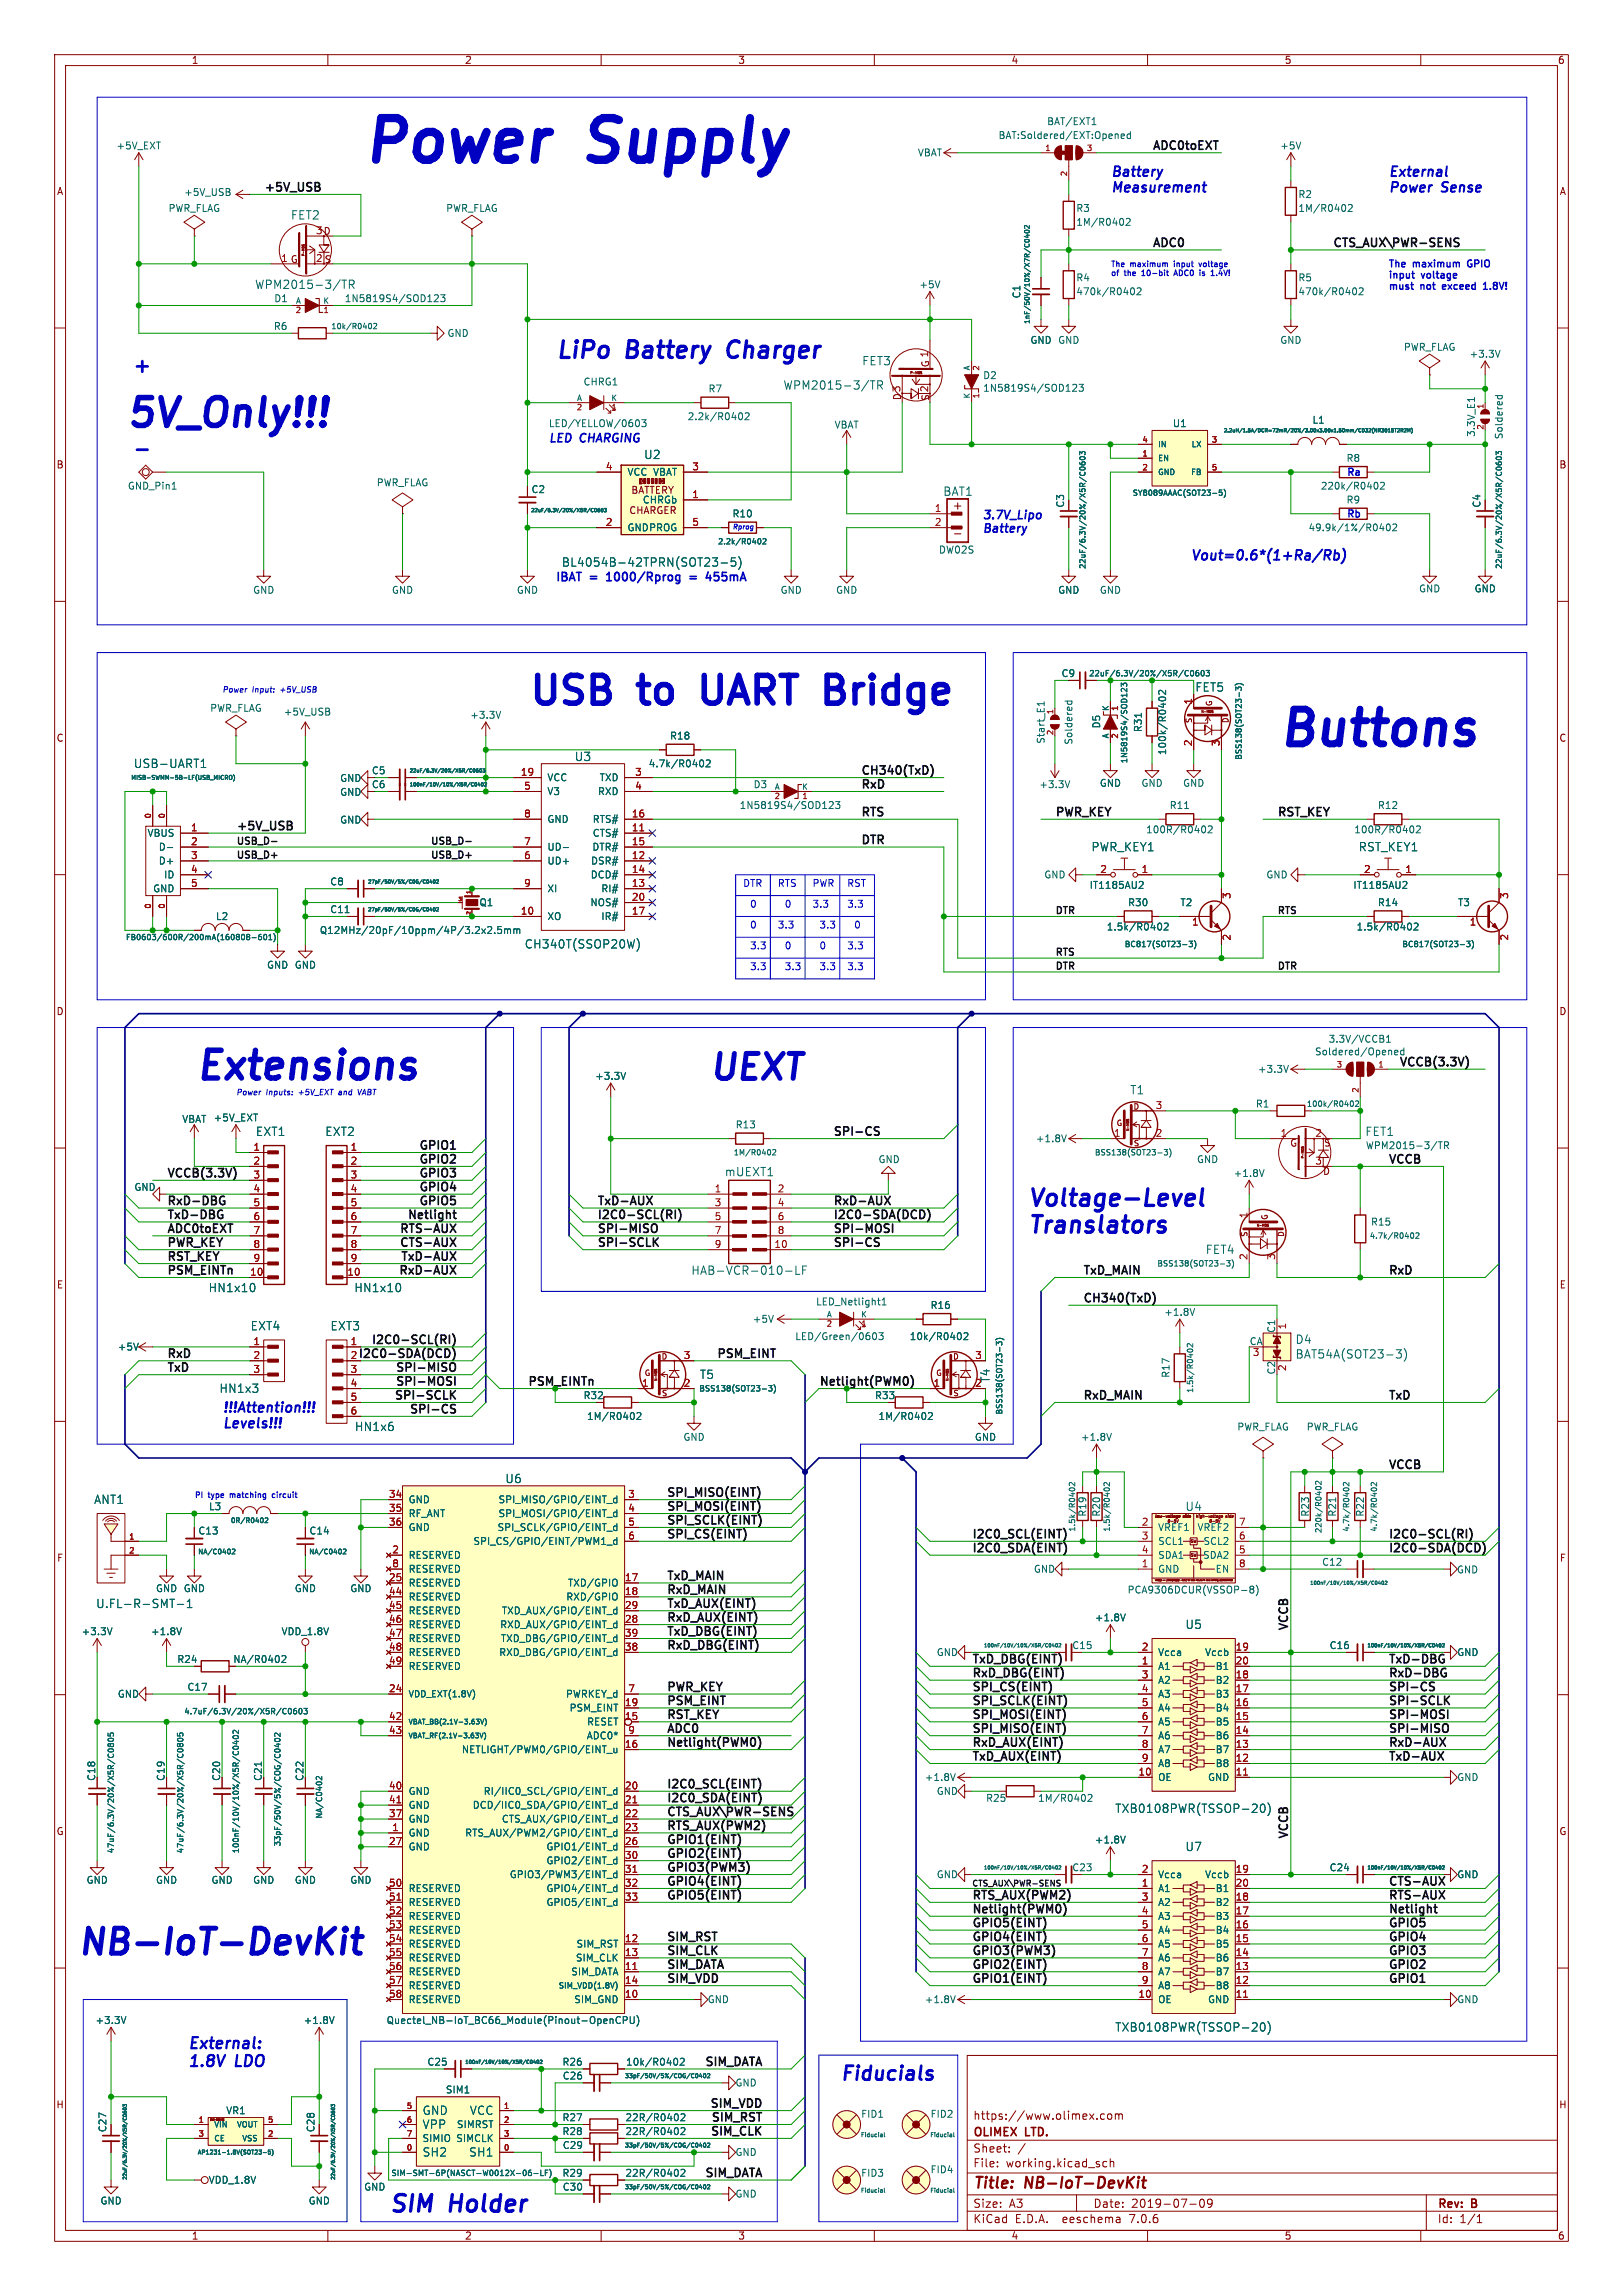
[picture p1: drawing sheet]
<svg xmlns="http://www.w3.org/2000/svg" width="297mm" height="420mm" viewBox="0 0 297 420" stroke-linecap="round" stroke-linejoin="round" font-family="sans-serif">
<defs><g id="words">
<g font-size="10.6" fill="#0000c2">
<text x="66" y="30.2">Power</text>
<text x="108.6" y="30.2">Supply</text>
</g>
<text font-size="8.8" fill="#0000c2" x="233.7" y="136.9">Buttons</text>
<g font-size="7.1" fill="#0000c2">
<text x="22.9" y="78.5">5V_Only!!!</text>
<text x="96.5" y="129.3">USB</text>
<text x="117.7" y="129.3">to</text>
<text x="131.1" y="129.3">UART Bridge</text>
<text x="35.6" y="197.9">Extensions</text>
</g>
<g font-size="6.4" fill="#0000c2">
<text x="129.5" y="197.9">UEXT</text>
<text x="14" y="357.9">NB-IoT-DevKit</text>
</g>
<g font-size="4.2" fill="#0000c2">
<text x="101.6" y="65.8">LiPo</text>
<text x="114.9" y="65.8">Battery</text>
<text x="134.5" y="65.8">Charger</text>
<text x="188" y="220.9">Voltage-Level</text>
<text x="188" y="225.8">Translators</text>
<text x="71.1" y="404.9">SIM</text>
<text x="82.5" y="404.9">Holder</text>
</g>
<g font-size="3.5" fill="#0000c2">
<text x="24.1" y="68.3">+</text>
<text x="153.7" y="380.8">Fiducials</text>
</g>
<g font-size="2.8" fill="#0000c2">
<text x="34.3" y="374.9">External:</text>
<text x="34.3" y="378.2">1.8V</text>
<text x="43.2" y="378.2">LDO</text>
</g>
<g font-size="2.8" fill="#840000">
<text x="178" y="400.9">Title:</text>
<text x="187.7" y="400.9">NB-IoT-DevKit</text>
</g>
<g font-size="2.5" fill="#0000c2">
<text x="203.2" y="32.4">Battery</text>
<text x="203.2" y="35.3">Measurement</text>
<text x="254" y="32.4">External</text>
<text x="254" y="35.3">Power</text>
<text x="263.9" y="35.3">Sense</text>
<text x="217.8" y="102.6">Vout=0.6*(1+Ra/Rb)</text>
<text x="40.6" y="258.5">!!!Attention!!!</text>
<text x="40.6" y="261.4">Levels!!!</text>
</g>
<g font-size="2.1" fill="#0f0f0f">
<text x="210.8" y="27.5">ADC0toEXT</text>
<text x="48.3" y="35.1">+5V_USB</text>
<text x="210.8" y="45.3">ADC0</text>
<text x="243.8" y="45.3">CTS_AUX\PWR-SENS</text>
<text x="157.5" y="141.8">CH340(TxD)</text>
<text x="157.5" y="149.4">RTS</text>
<text x="157.5" y="144.4">RxD</text>
<text x="193" y="149.4">PWR_KEY</text>
<text x="233.7" y="149.4">RST_KEY</text>
<text x="43.2" y="152">+5V_USB</text>
<text x="157.5" y="154.5">DTR</text>
<text x="255.8" y="195.2">VCCB(3.3V)</text>
<text x="152.4" y="207.9">SPI-CS</text>
<text x="30.5" y="215.5">VCCB(3.3V)</text>
<text x="76.4" y="212.9">GPIO2</text>
<text x="76.4" y="215.5">GPIO3</text>
<text x="76.4" y="210.4">GPIO1</text>
<text x="254" y="212.9">VCCB</text>
<text x="30.5" y="220.6">RxD-DBG</text>
<text x="76.4" y="218">GPIO4</text>
<text x="76.4" y="220.6">GPIO5</text>
<text x="109.2" y="220.6">TxD-AUX</text>
<text x="152.4" y="220.6">RxD-AUX</text>
<text x="30.5" y="225.6">ADC0toEXT</text>
<text x="30.5" y="223.1">TxD-DBG</text>
<text x="72.8" y="225.6">RTS-AUX</text>
<text x="74.3" y="223.1">Netlight</text>
<text x="109.2" y="223.1">I2C0-SCL(RI)</text>
<text x="109.2" y="225.6">SPI-MISO</text>
<text x="152.4" y="225.6">SPI-MOSI</text>
<text x="152.4" y="223.1">I2C0-SDA(DCD)</text>
<text x="30.5" y="230.7">RST_KEY</text>
<text x="30.5" y="228.2">PWR_KEY</text>
<text x="30.5" y="233.3">PSM_EINTn</text>
<text x="72.7" y="233.3">RxD-AUX</text>
<text x="72.8" y="228.2">CTS-AUX</text>
<text x="73.1" y="230.7">TxD-AUX</text>
<text x="109.2" y="228.2">SPI-SCLK</text>
<text x="152.4" y="228.2">SPI-CS</text>
<text x="198.1" y="233.3">TxD_MAIN</text>
<text x="254" y="233.3">RxD</text>
<text x="198.1" y="238.3">CH340(TxD)</text>
<text x="67.7" y="246">I2C0-SCL(RI)</text>
<text x="30.5" y="251">TxD</text>
<text x="30.5" y="248.5">RxD</text>
<text x="65.3" y="248.5">I2C0-SDA(DCD)</text>
<text x="72.1" y="251">SPI-MISO</text>
<text x="130.9" y="248.5">PSM_EINT</text>
<text x="71.9" y="256.1">SPI-SCLK</text>
<text x="72.1" y="253.6">SPI-MOSI</text>
<text x="198.1" y="256.1">RxD_MAIN</text>
<text x="254" y="256.1">TxD</text>
<text x="74.6" y="258.7">SPI-CS</text>
<text x="254" y="268.8">VCCB</text>
<text x="121.9" y="273.9">SPI_MISO(EINT)</text>
<text x="121.9" y="281.5">SPI_CS(EINT)</text>
<text x="121.9" y="276.4">SPI_MOSI(EINT)</text>
<text x="121.9" y="279">SPI_SCLK(EINT)</text>
<text x="177.8" y="281.5">I2C0_SCL(EINT)</text>
<text x="254" y="281.5">I2C0-SCL(RI)</text>
<text x="177.8" y="284.1">I2C0_SDA(EINT)</text>
<text x="254" y="284.1">I2C0-SDA(DCD)</text>
<text x="121.9" y="289.1">TxD_MAIN</text>
<text x="121.9" y="291.7">RxD_MAIN</text>
<text x="121.9" y="299.3">TxD_DBG(EINT)</text>
<text x="121.9" y="294.2">TxD_AUX(EINT)</text>
<text x="121.9" y="296.8">RxD_AUX(EINT)</text>
<text x="235.8" y="298.6" transform="rotate(-90 235.8 298.6)">VCCB</text>
<text x="121.9" y="301.8">RxD_DBG(EINT)</text>
<text x="177.8" y="304.4">TxD_DBG(EINT)</text>
<text x="254" y="304.4">TxD-DBG</text>
<text x="121.9" y="312">PSM_EINT</text>
<text x="121.9" y="309.5">PWR_KEY</text>
<text x="177.8" y="306.9">RxD_DBG(EINT)</text>
<text x="177.8" y="312">SPI_SCLK(EINT)</text>
<text x="177.8" y="309.5">SPI_CS(EINT)</text>
<text x="254" y="306.9">RxD-DBG</text>
<text x="254" y="312">SPI-SCLK</text>
<text x="254" y="309.5">SPI-CS</text>
<text x="121.9" y="317.1">ADC0</text>
<text x="121.9" y="314.5">RST_KEY</text>
<text x="177.8" y="317.1">SPI_MISO(EINT)</text>
<text x="177.8" y="314.5">SPI_MOSI(EINT)</text>
<text x="254" y="317.1">SPI-MISO</text>
<text x="254" y="314.5">SPI-MOSI</text>
<text x="121.9" y="319.6">Netlight(PWM0)</text>
<text x="177.8" y="319.6">RxD_AUX(EINT)</text>
<text x="177.8" y="322.2">TxD_AUX(EINT)</text>
<text x="254" y="322.2">TxD-AUX</text>
<text x="254" y="319.6">RxD-AUX</text>
<text x="121.9" y="327.2">I2C0_SCL(EINT)</text>
<text x="121.9" y="329.8">I2C0_SDA(EINT)</text>
<text x="121.9" y="334.9">RTS_AUX(PWM2)</text>
<text x="121.9" y="332.3">CTS_AUX\PWR-SENS</text>
<text x="121.9" y="337.4">GPIO1(EINT)</text>
<text x="121.9" y="339.9">GPIO2(EINT)</text>
<text x="235.8" y="336.7" transform="rotate(-90 235.8 336.7)">VCCB</text>
<text x="121.9" y="342.5">GPIO3(PWM3)</text>
<text x="121.9" y="345">GPIO4(EINT)</text>
<text x="121.9" y="347.6">GPIO5(EINT)</text>
<text x="177.8" y="347.6">RTS_AUX(PWM2)</text>
<text x="254" y="345">CTS-AUX</text>
<text x="254" y="347.6">RTS-AUX</text>
<text x="177.8" y="350.1">Netlight(PWM0)</text>
<text x="177.8" y="352.6">GPIO5(EINT)</text>
<text x="254" y="352.6">GPIO5</text>
<text x="254" y="350.1">Netlight</text>
<text x="121.9" y="357.7">SIM_CLK</text>
<text x="121.9" y="355.2">SIM_RST</text>
<text x="177.8" y="355.2">GPIO4(EINT)</text>
<text x="177.8" y="357.7">GPIO3(PWM3)</text>
<text x="254" y="355.2">GPIO4</text>
<text x="254" y="357.7">GPIO3</text>
<text x="121.9" y="360.3">SIM_DATA</text>
<text x="121.9" y="362.8">SIM_VDD</text>
<text x="177.8" y="362.8">GPIO1(EINT)</text>
<text x="177.8" y="360.3">GPIO2(EINT)</text>
<text x="254" y="362.8">GPIO1</text>
<text x="254" y="360.3">GPIO2</text>
<text x="128.7" y="378">SIM_DATA</text>
<text x="129.7" y="385.7">SIM_VDD</text>
<text x="129.9" y="388.2">SIM_RST</text>
<text x="129.7" y="390.7">SIM_CLK</text>
<text x="128.7" y="398.4">SIM_DATA</text>
</g>
<g font-size="2.1" fill="#006464">
<text x="53.2" y="40.4">FET2</text>
<text x="46.6" y="53.1">WPM2015-3/TR</text>
<text x="143.3" y="71.5">WPM2015-3/TR</text>
<text x="157.7" y="67">FET3</text>
<text x="117.8" y="84.2">U2</text>
<text x="172.5" y="90.9">BAT1</text>
<text x="102.7" y="103.9">BL4054B-42TPRN(SOT23-5)</text>
<text x="218.6" y="126.7">FET5</text>
<text x="24.4" y="140.7">USB-UART1</text>
<text x="105.1" y="139.4">U3</text>
<text x="199.6" y="155.9">PWR_KEY1</text>
<text x="248.5" y="155.9">RST_KEY1</text>
<text x="95.9" y="173.7">CH340T(SSOP20W)</text>
<text x="206.7" y="200.4">T1</text>
<text x="46.7" y="208">EXT1</text>
<text x="59.4" y="208">EXT2</text>
<text x="249.8" y="208">FET1</text>
<text x="132.5" y="215.4">mUEXT1</text>
<text x="126.4" y="233.4">HAB-VCR-010-LF</text>
<text x="220.6" y="229.6">FET4</text>
<text x="38.1" y="236.6">HN1x10</text>
<text x="64.7" y="236.6">HN1x10</text>
<text x="45.8" y="243.6">EXT4</text>
<text x="60.4" y="243.6">EXT3</text>
<text x="237" y="246">D4</text>
<text x="237" y="248.7">BAT54A(SOT23-3)</text>
<text x="40.1" y="255">HN1x3</text>
<text x="128" y="252.5">T5</text>
<text x="181.3" y="253" transform="rotate(-90 181.3 253)">T4</text>
<text x="64.9" y="262">HN1x6</text>
<text x="17.1" y="275.3">ANT1</text>
<text x="92.4" y="271.5">U6</text>
<text x="216.8" y="276.6">U4</text>
<text x="17.5" y="294.4">U.FL-R-SMT-1</text>
<text x="216.8" y="298.2">U5</text>
<text x="204" y="331.8">TXB0108PWR(TSSOP-20)</text>
<text x="216.8" y="338.8">U7</text>
<text x="204" y="371.8">TXB0108PWR(TSSOP-20)</text>
<text x="77.2" y="387.1">GND</text>
<text x="77.2" y="389.6">VPP</text>
<text x="85.9" y="387.1">VCC</text>
<text x="77.2" y="394.7">SH2</text>
<text x="85.8" y="394.7">SH1</text>
</g>
<g font-size="2.1" fill="#0000c2">
<text x="100.3" y="81">LED</text>
<text x="106.2" y="81">CHARGING</text>
<text x="179.7" y="95.1">3.7V_Lipo</text>
<text x="179.7" y="97.5">Battery</text>
<text x="101.6" y="106.4">IBAT</text>
<text x="108.1" y="106.4">=</text>
<text x="111.7" y="106.4">1000/Rprog</text>
<text x="131.2" y="106.4">455mA</text>
</g>
<g font-size="2.1" fill="#840000">
<text x="174.2" y="93.5">+</text>
<text x="178" y="388">https://www.olimex.com</text>
<text x="178" y="394">Sheet:</text>
<text x="178" y="391.2">OLIMEX</text>
<text x="187.7" y="391.2">LTD.</text>
<text x="178" y="396.7">File:</text>
<text x="184.1" y="396.7">working.kicad_sch</text>
<text x="178" y="406.9">KiCad</text>
<text x="178" y="404.1">Size:</text>
<text x="184.7" y="404.1">A3</text>
<text x="185.7" y="406.9">E.D.A.</text>
<text x="194.6" y="406.9">eeschema</text>
<text x="200" y="404.1">Date:</text>
<text x="207" y="406.9">7.0.6</text>
<text x="207" y="404.1">2019-07-09</text>
<text x="263" y="404.3">Rev:</text>
<text x="263" y="406.9">Id:</text>
<text x="267.1" y="406.9">1/1</text>
<text x="269.4" y="404.3">B</text>
</g>
<g font-size="2.1" fill="#009600">
<text x="96.5" y="253.6">PSM_EINTn</text>
<text x="149.9" y="253.6">Netlight(PWM0)</text>
</g>
<g font-size="1.8" fill="#840000">
<text x="35" y="11.9">1</text>
<text x="85" y="11.9">2</text>
<text x="135" y="11.9">3</text>
<text x="185" y="11.9">4</text>
<text x="235" y="11.9">5</text>
<text x="285" y="11.9">6</text>
<text x="10.3" y="35.9">A</text>
<text x="285.3" y="35.9">A</text>
<text x="170.3" y="73.4" transform="rotate(-90 170.3 73.4)">S</text>
<text x="10.3" y="85.9">B</text>
<text x="285.3" y="85.9">B</text>
<text x="115" y="94.2">CHARGER</text>
<text x="115.4" y="90.5">BATTERY</text>
<text x="10.3" y="135.9">C</text>
<text x="285.3" y="135.9">C</text>
<text x="10.3" y="185.9">D</text>
<text x="285.3" y="185.9">D</text>
<text x="236" y="210">G</text>
<text x="242.2" y="209.9">S</text>
<text x="242" y="215.1">D</text>
<text x="10.3" y="235.9">E</text>
<text x="285.3" y="235.9">E</text>
<text x="160" y="256.1">R33</text>
<text x="10.3" y="285.9">F</text>
<text x="285.3" y="285.9">F</text>
<text x="10.3" y="335.9">G</text>
<text x="285.3" y="335.9">G</text>
<text x="10.2" y="385.9">H</text>
<text x="285.2" y="385.9">H</text>
<text x="35" y="409.9">1</text>
<text x="85" y="409.9">2</text>
<text x="135" y="409.9">3</text>
<text x="185" y="409.9">4</text>
<text x="235" y="409.9">5</text>
<text x="285" y="409.9">6</text>
</g>
<g font-size="1.8" fill="#006464">
<text x="191.5" y="23.1">BAT/EXT1</text>
<text x="21.2" y="27.5">+5V_EXT</text>
<text x="167.9" y="28.8">VBAT</text>
<text x="182.6" y="25.6">BAT:Soldered/EXT:Opened</text>
<text x="234.2" y="27.5">+5V</text>
<text x="30.7" y="39">PWR_FLAG</text>
<text x="33.6" y="36">+5V_USB</text>
<text x="81.5" y="39">PWR_FLAG</text>
<text x="196.9" y="39">R3</text>
<text x="196.9" y="41.5">1M/R0402</text>
<text x="237.5" y="36.4">R2</text>
<text x="237.5" y="39">1M/R0402</text>
<text x="168.1" y="52.9">+5V</text>
<text x="196.9" y="51.7">R4</text>
<text x="237.5" y="51.7">R5</text>
<text x="50.1" y="55.5">D1</text>
<text x="63" y="55.5">1N5819S4/SOD123</text>
<text x="186.9" y="54.7" transform="rotate(-90 186.9 54.7)">C1</text>
<text x="196.9" y="54.2">470k/R0402</text>
<text x="237.5" y="54.2">470k/R0402</text>
<text x="50" y="60.6">R6</text>
<text x="81.8" y="61.8">GND</text>
<text x="188.5" y="63.1">GND GND</text>
<text x="188.5" y="63.1">GND</text>
<text x="234.2" y="63.1">GND</text>
<text x="256.8" y="64.4">PWR_FLAG</text>
<text x="268.8" y="65.6">+3.3V</text>
<text x="106.7" y="70.7">CHRG1</text>
<text x="129.5" y="72">R7</text>
<text x="179.8" y="69.5">D2</text>
<text x="179.8" y="71.9">1N5819S4/SOD123</text>
<text x="125.7" y="77.1">2.2k/R0402</text>
<text x="240.1" y="77.7">L1</text>
<text x="100.3" y="78.3">LED/YELLOW/0603</text>
<text x="152.6" y="78.6">VBAT</text>
<text x="214.5" y="78.3">U1</text>
<text x="270.1" y="80" transform="rotate(-90 270.1 80)">3.3V_E1</text>
<text x="275.2" y="80.4" transform="rotate(-90 275.2 80.4)">Soldered</text>
<text x="23.3" y="89.8">GND_Pin1</text>
<text x="68.8" y="89.2">PWR_FLAG</text>
<text x="114.7" y="87.2">VCC VBAT</text>
<text x="246.3" y="84.7">R8</text>
<text x="97.2" y="90.4">C2</text>
<text x="117.5" y="92.3">CHRGb</text>
<text x="133.9" y="94.8">R10</text>
<text x="194.9" y="93" transform="rotate(-90 194.9 93)">C3</text>
<text x="246.3" y="92.3">R9</text>
<text x="271.1" y="93" transform="rotate(-90 271.1 93)">C4</text>
<text x="114.7" y="97.4">GNDPROG</text>
<text x="171.7" y="101.5">DW02S</text>
<text x="46.2" y="108.8">GND</text>
<text x="71.6" y="108.8">GND</text>
<text x="94.5" y="108.8">GND</text>
<text x="142.7" y="108.8">GND</text>
<text x="152.9" y="108.8">GND</text>
<text x="193.5" y="108.8">GND</text>
<text x="201.2" y="108.8">GND</text>
<text x="259.6" y="108.6">GND</text>
<text x="269.7" y="108.6">GND</text>
<text x="194.2" y="124.1">C9</text>
<text x="38.4" y="130.4">PWR_FLAG</text>
<text x="51.8" y="131.1">+5V_USB</text>
<text x="86" y="131.7">+3.3V</text>
<text x="122.5" y="135.5">R18</text>
<text x="191.4" y="136.1" transform="rotate(-90 191.4 136.1)">Start_E1</text>
<text x="196.4" y="136.3" transform="rotate(-90 196.4 136.3)">Soldered</text>
<text x="201.5" y="133.3" transform="rotate(-90 201.5 133.3)">D5</text>
<text x="209.1" y="134" transform="rotate(-90 209.1 134)">R31</text>
<text x="62.1" y="143.2">GND</text>
<text x="68" y="141.8">C5</text>
<text x="100.1" y="143.1">VCC</text>
<text x="109.6" y="143.1">TXD</text>
<text x="118.6" y="140.6">4.7k/R0402</text>
<text x="213.6" y="138.2" transform="rotate(-90 213.6 138.2)">100k/R0402</text>
<text x="62.1" y="145.8">GND</text>
<text x="68" y="144.4">C6</text>
<text x="100.1" y="145.6">V3</text>
<text x="109.3" y="145.6">RXD</text>
<text x="135.3" y="148.2">1N5819S4/SOD123</text>
<text x="137.8" y="144.4">D3</text>
<text x="190.1" y="144.4">+3.3V</text>
<text x="201.2" y="144.1">GND</text>
<text x="208.8" y="144.1">GND</text>
<text x="214" y="148.2">R11</text>
<text x="216.4" y="144.1">GND</text>
<text x="252.1" y="148.2">R12</text>
<text x="26.9" y="153.3">VBUS</text>
<text x="29" y="155.8">D-</text>
<text x="62.1" y="150.9">GND</text>
<text x="100.1" y="155.8">UD-</text>
<text x="100.1" y="150.7">GND</text>
<text x="108.3" y="155.8">DTR#</text>
<text x="108.4" y="153.3">CTS#</text>
<text x="108.4" y="150.7">RTS#</text>
<text x="209.6" y="152.6">100R/R0402</text>
<text x="247.7" y="152.6">100R/R0402</text>
<text x="29" y="158.3">D+</text>
<text x="29.9" y="160.9">ID</text>
<text x="100.1" y="158.3">UD+</text>
<text x="108" y="160.9">DCD#</text>
<text x="108.1" y="158.3">DSR#</text>
<text x="191" y="160.9">GND</text>
<text x="231.6" y="160.9">GND</text>
<text x="27.9" y="163.4">GND</text>
<text x="60.3" y="162.2">C8</text>
<text x="60.3" y="167.2">C11</text>
<text x="87.6" y="166">Q1</text>
<text x="100.1" y="163.4">XI</text>
<text x="107.9" y="166">NOS#</text>
<text x="109.9" y="163.4">RI#</text>
<text x="199.3" y="162.8">IT1185AU2</text>
<text x="206.3" y="166">R30</text>
<text x="215.9" y="166">T2</text>
<text x="247.6" y="162.8">IT1185AU2</text>
<text x="252.1" y="166">R14</text>
<text x="266.7" y="166">T3</text>
<text x="39.4" y="168.5">L2</text>
<text x="58.4" y="171">Q12MHz/20pF/10ppm/4P/3.2x2.5mm</text>
<text x="100.1" y="168.5">XO</text>
<text x="109.9" y="168.5">IR#</text>
<text x="202.4" y="170.4">1.5k/R0402</text>
<text x="248.2" y="170.4">1.5k/R0402</text>
<text x="48.8" y="177.4">GND GND</text>
<text x="243" y="190.9">3.3V/VCCB1</text>
<text x="108.8" y="197.7">+3.3V</text>
<text x="230.1" y="196.4">+3.3V</text>
<text x="240.5" y="193.2">Soldered/Opened</text>
<text x="229.7" y="202.8">R1</text>
<text x="33.3" y="205.6">VBAT +5V_EXT</text>
<text x="134.5" y="206.6">R13</text>
<text x="189.5" y="209.1">+1.8V</text>
<text x="160.7" y="213">GND</text>
<text x="218.9" y="213">GND</text>
<text x="225.7" y="215.5">+1.8V</text>
<text x="249.9" y="210.4">WPM2015-3/TR</text>
<text x="24.5" y="218">GND</text>
<text x="250.8" y="224.4">R15</text>
<text x="149.2" y="239">LED_Netlight1</text>
<text x="170.2" y="239.6">R16</text>
<text x="137.7" y="242.2">+5V</text>
<text x="145.4" y="245.3">LED/Green/0603</text>
<text x="166.4" y="245.3">10k/R0402</text>
<text x="213" y="240.9">+1.8V</text>
<text x="233.4" y="243.9" transform="rotate(-90 233.4 243.9)">C1</text>
<text x="21.5" y="247.2">+5V</text>
<text x="228.6" y="246.1">CA</text>
<text x="233.4" y="251.5" transform="rotate(-90 233.4 251.5)">C2</text>
<text x="106.7" y="256.1">R32</text>
<text x="214.2" y="252.1" transform="rotate(-90 214.2 252.1)">R17</text>
<text x="107.3" y="259.9">1M/R0402</text>
<text x="125" y="263.8">GND</text>
<text x="160.7" y="259.9">1M/R0402</text>
<text x="178.3" y="263.8">GND</text>
<text x="197.7" y="263.8">+1.8V</text>
<text x="226.3" y="261.9">PWR_FLAG</text>
<text x="239" y="261.9">PWR_FLAG</text>
<text x="74.7" y="275.2">GND</text>
<text x="91.1" y="275.2">SPI_MISO/GPIO/EINT_d</text>
<text x="36.2" y="280.9">C13</text>
<text x="38.1" y="276.5">L3</text>
<text x="56.5" y="280.9">C14</text>
<text x="74.7" y="277.7">RF_ANT</text>
<text x="74.7" y="280.3">GND</text>
<text x="90.9" y="280.3">SPI_SCLK/GPIO/EINT_d</text>
<text x="91.1" y="277.7">SPI_MOSI/GPIO/EINT_d</text>
<text x="199" y="277.5" transform="rotate(-90 199 277.5)">R19</text>
<text x="201.5" y="277.5" transform="rotate(-90 201.5 277.5)">R20</text>
<text x="211.8" y="280.3">VREF1</text>
<text x="219" y="280.3">VREF2</text>
<text x="239.8" y="277.5" transform="rotate(-90 239.8 277.5)">R23</text>
<text x="244.7" y="277.5" transform="rotate(-90 244.7 277.5)">R21</text>
<text x="249.8" y="277.5" transform="rotate(-90 249.8 277.5)">R22</text>
<text x="74.7" y="285.3">RESERVED</text>
<text x="74.7" y="287.9">RESERVED</text>
<text x="86.5" y="282.8">SPI_CS/GPIO/EINT/PWM1_d</text>
<text x="189.1" y="287.9">GND</text>
<text x="211.8" y="287.9">GND</text>
<text x="211.8" y="282.8">SCL1</text>
<text x="211.8" y="285.3">SDA1</text>
<text x="220.1" y="285.3">SDA2</text>
<text x="220.1" y="282.8">SCL2</text>
<text x="222.4" y="287.9">EN</text>
<text x="241.8" y="286.6">C12</text>
<text x="28.4" y="291.4">GND GND</text>
<text x="53.8" y="291.4">GND</text>
<text x="64" y="291.4">GND</text>
<text x="74.7" y="290.4">RESERVED</text>
<text x="74.7" y="293">RESERVED</text>
<text x="103.5" y="293">RXD/GPIO</text>
<text x="103.8" y="290.4">TXD/GPIO</text>
<text x="206.2" y="291.7">PCA9306DCUR(VSSOP-8)</text>
<text x="266.5" y="288">GND</text>
<text x="14.8" y="299.3">+3.3V</text>
<text x="27.5" y="299.3">+1.8V</text>
<text x="51.4" y="299.3">VDD_1.8V</text>
<text x="74.7" y="295.5">RESERVED</text>
<text x="74.7" y="298">RESERVED</text>
<text x="91.4" y="298">RXD_AUX/GPIO/EINT_d</text>
<text x="91.7" y="295.5">TXD_AUX/GPIO/EINT_d</text>
<text x="200.3" y="296.8">+1.8V</text>
<text x="32.3" y="304.4">R24</text>
<text x="42.6" y="304.4">NA/R0402</text>
<text x="74.7" y="300.6">RESERVED</text>
<text x="74.7" y="303.1">RESERVED</text>
<text x="74.7" y="305.7">RESERVED</text>
<text x="91.2" y="303.1">RXD_DBG/GPIO/EINT_d</text>
<text x="91.6" y="300.6">TXD_DBG/GPIO/EINT_d</text>
<text x="171.3" y="303.1">GND</text>
<text x="196.1" y="301.9">C15</text>
<text x="211.8" y="305.7">A1</text>
<text x="211.8" y="303.1">Vcca</text>
<text x="220.4" y="303.1">Vccb</text>
<text x="222.4" y="305.7">B1</text>
<text x="243.2" y="301.9">C16</text>
<text x="266.6" y="303.1">GND</text>
<text x="21.5" y="310.7">GND</text>
<text x="34.2" y="309.5">C17</text>
<text x="103.5" y="310.7">PWRKEY_d</text>
<text x="211.8" y="308.2">A2</text>
<text x="211.8" y="310.7">A3</text>
<text x="222.4" y="310.7">B3</text>
<text x="222.4" y="308.2">B2</text>
<text x="104.1" y="313.3">PSM_EINT</text>
<text x="107.3" y="315.8">RESET</text>
<text x="211.8" y="313.3">A4</text>
<text x="211.8" y="315.8">A5</text>
<text x="222.4" y="315.8">B5</text>
<text x="222.4" y="313.3">B4</text>
<text x="84.4" y="320.9">NETLIGHT/PWM0/GPIO/EINT_u</text>
<text x="107.3" y="318.4">ADC0*</text>
<text x="211.8" y="318.4">A6</text>
<text x="211.8" y="320.9">A7</text>
<text x="211.8" y="323.4">A8</text>
<text x="222.4" y="323.4">B8</text>
<text x="222.4" y="320.9">B7</text>
<text x="222.4" y="318.4">B6</text>
<text x="17.6" y="325.9" transform="rotate(-90 17.6 325.9)">C18</text>
<text x="30.3" y="325.9" transform="rotate(-90 30.3 325.9)">C19</text>
<text x="40.5" y="325.9" transform="rotate(-90 40.5 325.9)">C20</text>
<text x="48.1" y="325.9" transform="rotate(-90 48.1 325.9)">C21</text>
<text x="55.7" y="325.9" transform="rotate(-90 55.7 325.9)">C22</text>
<text x="74.7" y="328.5">GND</text>
<text x="88.4" y="328.5">RI/IIC0_SCL/GPIO/EINT_d</text>
<text x="169.1" y="326">+1.8V</text>
<text x="171.3" y="328.5">GND</text>
<text x="180.3" y="329.8">R25</text>
<text x="189.9" y="329.8">1M/R0402</text>
<text x="211.8" y="326">OE</text>
<text x="221" y="326">GND</text>
<text x="266.6" y="326">GND</text>
<text x="74.7" y="333.6">GND</text>
<text x="74.7" y="331.1">GND</text>
<text x="86.4" y="331.1">DCD/IIC0_SDA/GPIO/EINT_d</text>
<text x="91.7" y="333.6">CTS_AUX/GPIO/EINT_d</text>
<text x="74.7" y="336.1">GND</text>
<text x="74.7" y="338.7">GND</text>
<text x="85" y="336.1">RTS_AUX/PWM2/GPIO/EINT_d</text>
<text x="99.9" y="338.7">GPIO1/EINT_d</text>
<text x="99.9" y="341.2">GPIO2/EINT_d</text>
<text x="200.3" y="337.4">+1.8V</text>
<text x="15.7" y="344.8">GND</text>
<text x="28.4" y="344.8">GND</text>
<text x="38.6" y="344.8">GND</text>
<text x="46.2" y="344.8">GND</text>
<text x="53.8" y="344.8">GND</text>
<text x="64" y="344.8">GND</text>
<text x="74.7" y="346.3">RESERVED</text>
<text x="93.2" y="343.8">GPIO3/PWM3/EINT_d</text>
<text x="99.9" y="346.3">GPIO4/EINT_d</text>
<text x="171.3" y="343.8">GND</text>
<text x="196.1" y="342.5">C23</text>
<text x="211.8" y="346.3">A1</text>
<text x="211.8" y="343.8">Vcca</text>
<text x="220.4" y="343.8">Vccb</text>
<text x="222.4" y="346.3">B1</text>
<text x="243.2" y="342.5">C24</text>
<text x="266.6" y="343.8">GND</text>
<text x="74.7" y="348.8">RESERVED</text>
<text x="74.7" y="351.4">RESERVED</text>
<text x="74.7" y="353.9">RESERVED</text>
<text x="99.9" y="348.8">GPIO5/EINT_d</text>
<text x="211.8" y="348.8">A2</text>
<text x="211.8" y="351.4">A3</text>
<text x="211.8" y="353.9">A4</text>
<text x="222.4" y="353.9">B4</text>
<text x="222.4" y="351.4">B3</text>
<text x="222.4" y="348.8">B2</text>
<text x="74.7" y="356.5">RESERVED</text>
<text x="74.7" y="359">RESERVED</text>
<text x="105.3" y="359">SIM_CLK</text>
<text x="105.4" y="356.5">SIM_RST</text>
<text x="211.8" y="356.5">A5</text>
<text x="211.8" y="359">A6</text>
<text x="222.4" y="359">B6</text>
<text x="222.4" y="356.5">B5</text>
<text x="74.7" y="361.5">RESERVED</text>
<text x="74.7" y="364.1">RESERVED</text>
<text x="104.4" y="361.5">SIM_DATA</text>
<text x="211.8" y="361.5">A7</text>
<text x="211.8" y="364.1">A8</text>
<text x="222.4" y="364.1">B8</text>
<text x="222.4" y="361.5">B7</text>
<text x="17.4" y="370.4">+3.3V</text>
<text x="55.5" y="370.4">+1.8V</text>
<text x="70.7" y="370.4">Quectel_NB-IoT_BC66_Module(Pinout-OpenCPU)</text>
<text x="74.7" y="366.6">RESERVED</text>
<text x="105" y="366.6">SIM_GND</text>
<text x="129.4" y="366.6">GND</text>
<text x="169.1" y="366.6">+1.8V</text>
<text x="211.8" y="366.6">OE</text>
<text x="221" y="366.6">GND</text>
<text x="266.6" y="366.6">GND</text>
<text x="78.1" y="378.1">C25</text>
<text x="81.5" y="383.1">SIM1</text>
<text x="102.8" y="378.1">R26</text>
<text x="102.9" y="380.6">C26</text>
<text x="114.5" y="378.1">10k/R0402</text>
<text x="134.5" y="381.9">GND</text>
<text x="41.3" y="386.9">VR1</text>
<text x="83.5" y="389.5">SIMRST</text>
<text x="102.8" y="388.2">R27</text>
<text x="114.3" y="388.2">22R/R0402</text>
<text x="157.5" y="387.6">FID1</text>
<text x="170.2" y="387.6">FID2</text>
<text x="19.7" y="390.1" transform="rotate(-90 19.7 390.1)">C27</text>
<text x="57.8" y="390.1" transform="rotate(-90 57.8 390.1)">C28</text>
<text x="77.2" y="392">SIMIO SIMCLK</text>
<text x="102.8" y="390.8">R28</text>
<text x="102.9" y="393.3">C29</text>
<text x="114.3" y="390.8">22R/R0402</text>
<text x="134.5" y="394.6">GND</text>
<text x="38.1" y="399.6">VDD_1.8V</text>
<text x="66.5" y="400.9">GND</text>
<text x="102.8" y="398.4">R29</text>
<text x="102.9" y="400.9">C30</text>
<text x="114.3" y="398.4">22R/R0402</text>
<text x="157.5" y="398.4">FID3</text>
<text x="170.2" y="397.7">FID4</text>
<text x="18.3" y="403.5">GND</text>
<text x="56.4" y="403.5">GND</text>
<text x="134.5" y="402.2">GND</text>
</g>
<g font-size="1.8" fill="#a90000">
<text x="57.7" y="42.9">3 D</text>
<text x="51.4" y="48">1 G</text>
<text x="57.7" y="48">2 S</text>
<text x="169.9" y="71.8" transform="rotate(-90 169.9 71.8)">2</text>
<text x="170.2" y="67.3" transform="rotate(-90 170.2 67.3)">G 1</text>
<text x="165.1" y="73.3" transform="rotate(-90 165.1 73.3)">D3</text>
<text x="110.8" y="86.1">4</text>
<text x="126.6" y="86.1">3</text>
<text x="126.6" y="91.2">1</text>
<text x="171" y="93.7">1</text>
<text x="110.8" y="96.3">2</text>
<text x="126.6" y="96.3">5</text>
<text x="171" y="96.3">2</text>
<text x="218.2" y="129" transform="rotate(-90 218.2 129)">1</text>
<text x="218.2" y="136.6" transform="rotate(-90 218.2 136.6)">2</text>
<text x="223.3" y="136.6" transform="rotate(-90 223.3 136.6)">3</text>
<text x="95.2" y="142">19</text>
<text x="116.1" y="142">3</text>
<text x="95.8" y="144.5">5</text>
<text x="95.8" y="149.6">8</text>
<text x="115.5" y="149.6">16</text>
<text x="116.1" y="144.5">4</text>
<text x="34.9" y="152.1">1</text>
<text x="34.9" y="154.7">2</text>
<text x="95.8" y="154.7">7</text>
<text x="115.5" y="152.1">11</text>
<text x="115.5" y="154.7">15</text>
<text x="34.9" y="157.2">3</text>
<text x="34.9" y="159.8">4</text>
<text x="95.8" y="157.2">6</text>
<text x="115.5" y="157.2">12</text>
<text x="115.5" y="159.8">14</text>
<text x="201.2" y="159.8">2</text>
<text x="208.8" y="159.8">1</text>
<text x="249.5" y="159.8">2</text>
<text x="257.1" y="159.8">1</text>
<text x="34.9" y="162.3">5</text>
<text x="95.2" y="167.4">10</text>
<text x="95.8" y="162.3">9</text>
<text x="115.5" y="162.3">13</text>
<text x="115.5" y="167.4">17</text>
<text x="115.5" y="164.8">20</text>
<text x="225.5" y="164.5" transform="rotate(-90 225.5 164.5)">3</text>
<text x="276.3" y="164.5" transform="rotate(-90 276.3 164.5)">3</text>
<text x="218.1" y="169.6">1</text>
<text x="225.5" y="172.2" transform="rotate(-90 225.5 172.2)">2</text>
<text x="268.9" y="169.6">1</text>
<text x="276.3" y="172.2" transform="rotate(-90 276.3 172.2)">2</text>
<text x="211.4" y="202.9">3</text>
<text x="203.8" y="208">1</text>
<text x="211.4" y="208">2</text>
<text x="234.2" y="208">1</text>
<text x="240.6" y="208">2</text>
<text x="46.3" y="210.6">1</text>
<text x="46.3" y="213.1">2</text>
<text x="46.3" y="215.6">3</text>
<text x="64.1" y="210.6">1</text>
<text x="64.1" y="213.1">2</text>
<text x="64.1" y="215.6">3</text>
<text x="240.6" y="213.1">3</text>
<text x="46.3" y="218.2">4</text>
<text x="46.3" y="220.7">5</text>
<text x="64.1" y="218.2">4</text>
<text x="64.1" y="220.7">5</text>
<text x="130.7" y="218.2">1</text>
<text x="130.7" y="220.7">3</text>
<text x="142.2" y="218.2">2</text>
<text x="142.2" y="220.7">4</text>
<text x="46.3" y="223.3">6</text>
<text x="46.3" y="225.8">7</text>
<text x="64.1" y="223.3">6</text>
<text x="64.1" y="225.8">7</text>
<text x="130.7" y="223.3">5</text>
<text x="130.7" y="225.8">7</text>
<text x="142.2" y="223.3">6</text>
<text x="142.2" y="225.8">8</text>
<text x="228.3" y="223" transform="rotate(-90 228.3 223)">1</text>
<text x="45.7" y="233.4">10</text>
<text x="46.3" y="228.3">8</text>
<text x="46.3" y="230.9">9</text>
<text x="63.5" y="233.4">10</text>
<text x="64.1" y="228.3">8</text>
<text x="64.1" y="230.9">9</text>
<text x="130.7" y="228.3">9</text>
<text x="141.6" y="228.3">10</text>
<text x="228.3" y="230.6" transform="rotate(-90 228.3 230.6)">2</text>
<text x="233.4" y="230.6" transform="rotate(-90 233.4 230.6)">3</text>
<text x="235.7" y="243.3" transform="rotate(-90 235.7 243.3)">1</text>
<text x="46.3" y="246.1">1</text>
<text x="46.3" y="248.7">2</text>
<text x="46.3" y="251.2">3</text>
<text x="64.1" y="246.1">1</text>
<text x="64.1" y="248.7">2</text>
<text x="64.1" y="251.2">3</text>
<text x="125" y="248.7">3</text>
<text x="178.4" y="248.7">3</text>
<text x="229.2" y="248.4">3</text>
<text x="235.7" y="250.9" transform="rotate(-90 235.7 250.9)">2</text>
<text x="64.1" y="253.7">4</text>
<text x="64.1" y="256.3">5</text>
<text x="117.4" y="253.7">1</text>
<text x="125" y="253.7">2</text>
<text x="170.7" y="253.7">1</text>
<text x="178.4" y="253.7">2</text>
<text x="64.1" y="258.8">6</text>
<text x="71.1" y="274.1">34</text>
<text x="114.9" y="274.1">3</text>
<text x="71.1" y="276.6">35</text>
<text x="71.1" y="279.1">36</text>
<text x="114.9" y="276.6">4</text>
<text x="114.9" y="279.1">5</text>
<text x="114.9" y="281.7">6</text>
<text x="208.8" y="279.1">2</text>
<text x="208.8" y="281.7">3</text>
<text x="226.6" y="281.7">6</text>
<text x="226.6" y="279.1">7</text>
<text x="71.7" y="284.2">2</text>
<text x="71.7" y="286.8">8</text>
<text x="208.8" y="286.8">1</text>
<text x="208.8" y="284.2">4</text>
<text x="226.6" y="284.2">5</text>
<text x="226.6" y="286.8">8</text>
<text x="71.1" y="289.3">25</text>
<text x="71.1" y="291.8">44</text>
<text x="114.3" y="289.3">17</text>
<text x="114.3" y="291.8">18</text>
<text x="71.1" y="294.4">45</text>
<text x="71.1" y="296.9">46</text>
<text x="71.1" y="299.5">47</text>
<text x="114.3" y="296.9">28</text>
<text x="114.3" y="294.4">29</text>
<text x="114.3" y="299.5">39</text>
<text x="71.1" y="302">48</text>
<text x="71.1" y="304.5">49</text>
<text x="114.3" y="302">38</text>
<text x="208.8" y="304.5">1</text>
<text x="208.8" y="302">2</text>
<text x="226" y="302">19</text>
<text x="226" y="304.5">20</text>
<text x="71.1" y="309.6">24</text>
<text x="114.9" y="309.6">7</text>
<text x="208.8" y="307.1">3</text>
<text x="208.8" y="309.6">4</text>
<text x="226" y="309.6">17</text>
<text x="226" y="307.1">18</text>
<text x="71.1" y="314.7">42</text>
<text x="71.1" y="317.2">43</text>
<text x="114.3" y="314.7">15</text>
<text x="114.3" y="312.2">19</text>
<text x="114.9" y="317.2">9</text>
<text x="208.8" y="312.2">5</text>
<text x="208.8" y="314.7">6</text>
<text x="208.8" y="317.2">7</text>
<text x="226" y="317.2">14</text>
<text x="226" y="314.7">15</text>
<text x="226" y="312.2">16</text>
<text x="114.3" y="319.8">16</text>
<text x="208.8" y="319.8">8</text>
<text x="208.8" y="322.3">9</text>
<text x="226" y="322.3">12</text>
<text x="226" y="319.8">13</text>
<text x="71.1" y="327.4">40</text>
<text x="71.1" y="329.9">41</text>
<text x="114.3" y="327.4">20</text>
<text x="114.3" y="329.9">21</text>
<text x="208.2" y="324.9">10</text>
<text x="226" y="324.9">11</text>
<text x="71.1" y="332.5">37</text>
<text x="71.7" y="335">1</text>
<text x="114.3" y="332.5">22</text>
<text x="114.3" y="335">23</text>
<text x="71.1" y="337.6">27</text>
<text x="114.3" y="337.6">26</text>
<text x="114.3" y="340.1">30</text>
<text x="71.1" y="345.2">50</text>
<text x="71.1" y="347.7">51</text>
<text x="114.3" y="342.6">31</text>
<text x="114.3" y="345.2">32</text>
<text x="114.3" y="347.7">33</text>
<text x="208.8" y="345.2">1</text>
<text x="208.8" y="342.6">2</text>
<text x="208.8" y="347.7">3</text>
<text x="226" y="347.7">18</text>
<text x="226" y="342.6">19</text>
<text x="226" y="345.2">20</text>
<text x="71.1" y="350.3">52</text>
<text x="71.1" y="352.8">53</text>
<text x="208.8" y="350.3">4</text>
<text x="208.8" y="352.8">5</text>
<text x="226" y="352.8">16</text>
<text x="226" y="350.3">17</text>
<text x="71.1" y="355.3">54</text>
<text x="71.1" y="357.9">55</text>
<text x="114.3" y="355.3">12</text>
<text x="114.3" y="357.9">13</text>
<text x="208.8" y="355.3">6</text>
<text x="208.8" y="357.9">7</text>
<text x="226" y="357.9">14</text>
<text x="226" y="355.3">15</text>
<text x="71.1" y="360.4">56</text>
<text x="71.1" y="363">57</text>
<text x="71.1" y="365.5">58</text>
<text x="114.3" y="365.5">10</text>
<text x="114.3" y="360.4">11</text>
<text x="114.3" y="363">14</text>
<text x="208.2" y="365.5">10</text>
<text x="208.8" y="360.4">8</text>
<text x="208.8" y="363">9</text>
<text x="226" y="365.5">11</text>
<text x="226" y="363">12</text>
<text x="226" y="360.4">13</text>
</g>
<g font-size="1.8" fill="#0000c2">
<text x="254" y="49">The</text>
<text x="254" y="51">input</text>
<text x="254" y="53.1">must</text>
<text x="258.7" y="49">maximum</text>
<text x="260.1" y="53.1">not</text>
<text x="260.3" y="51">voltage</text>
<text x="264.6" y="53.1">exceed</text>
<text x="269.2" y="49">GPIO</text>
<text x="272.6" y="53.1">1.8V!</text>
<text x="246.4" y="87.1">Ra</text>
<text x="246.4" y="94.7">Rb</text>
<text x="135.9" y="162.3">DTR</text>
<text x="137.2" y="166.1">0</text>
<text x="142.2" y="162.3">RTS</text>
<text x="143.5" y="166.1">0</text>
<text x="148.6" y="162.3">PWR</text>
<text x="148.6" y="166.1">3.3</text>
<text x="154.9" y="162.3">RST</text>
<text x="154.9" y="166.1">3.3</text>
<text x="137.2" y="173.7">3.3</text>
<text x="137.2" y="169.9">0</text>
<text x="142.2" y="169.9">3.3</text>
<text x="143.5" y="173.7">0</text>
<text x="149.9" y="169.9">3.3</text>
<text x="149.9" y="173.7">0</text>
<text x="154.9" y="173.7">3.3</text>
<text x="156.2" y="169.9">0</text>
<text x="137.2" y="177.6">3.3</text>
<text x="143.5" y="177.6">3.3</text>
<text x="149.9" y="177.6">3.3</text>
<text x="154.9" y="177.6">3.3</text>
</g>
<g font-size="1.8" fill="#0f0f0f">
<text x="43.2" y="154.6">USB_D-</text>
<text x="78.7" y="154.6">USB_D-</text>
<text x="43.2" y="157.1">USB_D+</text>
<text x="78.7" y="157.1">USB_D+</text>
<text x="193" y="167.3">DTR</text>
<text x="233.7" y="167.3">RTS</text>
<text x="193" y="174.9">RTS</text>
<text x="193" y="177.4">DTR</text>
<text x="233.7" y="177.4">DTR</text>
</g>
<g font-size="1.7" fill="#006464">
<text x="241.6" y="89.8">220k/R0402</text>
<text x="239.4" y="97.4">49.9k/1%/R0402</text>
</g>
<text font-size="1.6" fill="#006464" x="74.7" y="310.7">VDD_EXT(1.8V)</text>
<text font-size="1.5" fill="#0f0f0f" x="177.8" y="345.1">CTS_AUX\PWR-SENS</text>
<g font-size="1.4" fill="#a90000">
<text x="191.2" y="27.7">1</text>
<text x="198.8" y="27.7">3</text>
<text x="195.3" y="32.4" transform="rotate(-90 195.3 32.4)">2</text>
<text x="54" y="57.6">2</text>
<text x="59.1" y="57.6">1</text>
<text x="179.5" y="67.9" transform="rotate(-90 179.5 67.9)">2</text>
<text x="105.4" y="75.4">2</text>
<text x="111.8" y="75.4">1</text>
<text x="179.5" y="73" transform="rotate(-90 179.5 73)">1</text>
<text x="271.5" y="74.9" transform="rotate(-90 271.5 74.9)">1</text>
<text x="208.9" y="83.6">1</text>
<text x="208.9" y="81">4</text>
<text x="221.6" y="81">3</text>
<text x="271.5" y="78.7" transform="rotate(-90 271.5 78.7)">2</text>
<text x="208.9" y="86.1">2</text>
<text x="221.6" y="86.1">5</text>
<text x="192.8" y="130.8" transform="rotate(-90 192.8 130.8)">1</text>
<text x="204.9" y="130.1" transform="rotate(-90 204.9 130.1)">1</text>
<text x="192.8" y="134.6" transform="rotate(-90 192.8 134.6)">2</text>
<text x="204.9" y="135.2" transform="rotate(-90 204.9 135.2)">2</text>
<text x="27.7" y="149.8" transform="rotate(-90 27.7 149.8)">0</text>
<text x="30.2" y="149.8" transform="rotate(-90 30.2 149.8)">0</text>
<text x="27.7" y="166.3" transform="rotate(-90 27.7 166.3)">0</text>
<text x="30.2" y="166.3" transform="rotate(-90 30.2 166.3)">0</text>
<text x="244.5" y="195.3">3</text>
<text x="252.1" y="195.3">1</text>
<text x="248.7" y="200" transform="rotate(-90 248.7 200)">2</text>
<text x="151.2" y="243">2</text>
<text x="157.5" y="243">1</text>
<text x="23.5" y="281.7">1</text>
<text x="23.5" y="284.2">2</text>
<text x="36.2" y="388.4">1</text>
<text x="48.9" y="388.4">5</text>
<text x="74.3" y="385.8">5</text>
<text x="74.3" y="388.4">6</text>
<text x="92.1" y="385.8">1</text>
<text x="92.1" y="388.4">2</text>
<text x="36.2" y="390.9">3</text>
<text x="48.9" y="390.9">2</text>
<text x="74.3" y="393.4">0</text>
<text x="74.3" y="390.9">7</text>
<text x="92.1" y="393.4">0</text>
<text x="92.1" y="390.9">3</text>
</g>
<g font-size="1.4" fill="#0000c2">
<text x="203.2" y="48.9">The</text>
<text x="203.2" y="50.6">of</text>
<text x="205.9" y="50.6">the</text>
<text x="206.9" y="48.9">maximum</text>
<text x="209.4" y="50.6">10-bit</text>
<text x="215.3" y="48.9">input</text>
<text x="215.8" y="50.6">ADC0</text>
<text x="220.3" y="48.9">voltage</text>
<text x="220.8" y="50.6">is</text>
<text x="223.3" y="50.6">1.4V!</text>
<text x="40.6" y="126.8">Power</text>
<text x="46.2" y="126.8">Input:</text>
<text x="51.5" y="126.8">+5V_USB</text>
<text x="43.2" y="200.4">Power</text>
<text x="48.7" y="200.4">Inputs:</text>
<text x="54.9" y="200.4">+5V_EXT</text>
<text x="62.4" y="200.4">and</text>
<text x="66.2" y="200.4">VABT</text>
<text x="35.6" y="274.1">PI</text>
<text x="38.2" y="274.1">type</text>
<text x="42.6" y="274.1">matching</text>
<text x="50.7" y="274.1">circuit</text>
</g>
<g font-size="1.4" fill="#006464">
<text x="54" y="55.6">A</text>
<text x="59.1" y="55.6">K</text>
<text x="60.5" y="60.4">10k/R0402</text>
<text x="177.5" y="67.9" transform="rotate(-90 177.5 67.9)">A</text>
<text x="105.5" y="73.4">A</text>
<text x="111.8" y="73.4">K</text>
<text x="177.5" y="73" transform="rotate(-90 177.5 73)">K</text>
<text x="211.8" y="82">IN</text>
<text x="217.9" y="82">LX</text>
<text x="211.8" y="84.6">EN</text>
<text x="211.8" y="87.1">GND</text>
<text x="217.8" y="87.1">FB</text>
<text x="207.2" y="90.9">SY8089AAAC(SOT23-5)</text>
<text x="131.3" y="99.8">2.2k/R0402</text>
<text x="198.8" y="104.2" transform="rotate(-90 198.8 104.2)">22uF/6.3V/20%/X5R/C0603</text>
<text x="275" y="104.2" transform="rotate(-90 275 104.2)">22uF/6.3V/20%/X5R/C0603</text>
<text x="199.2" y="123.9">22uF/6.3V/20%/X5R/C0603</text>
<text x="202.9" y="130.2" transform="rotate(-90 202.9 130.2)">K</text>
<text x="202.9" y="135.2" transform="rotate(-90 202.9 135.2)">A</text>
<text x="206.5" y="139.7" transform="rotate(-90 206.5 139.7)">1N5819S4/SOD123</text>
<text x="227.4" y="139.1" transform="rotate(-90 227.4 139.1)">BSS138(SOT23-3)</text>
<text x="141.6" y="146.5">2</text>
<text x="141.7" y="144.5">A</text>
<text x="146.7" y="144.5">K</text>
<text x="146.7" y="146.5">1</text>
<text x="22.9" y="172.2">FB0603/600R/200mA(160808-601)</text>
<text x="205.7" y="173.5">BC817(SOT23-3)</text>
<text x="256.5" y="173.5">BC817(SOT23-3)</text>
<text x="239" y="202.7">100k/R0402</text>
<text x="207.4" y="209.9">S</text>
<text x="134.1" y="211.5">1M/R0402</text>
<text x="200.2" y="211.6">BSS138(SOT23-3)</text>
<text x="250.5" y="226.8">4.7k/R0402</text>
<text x="211.7" y="231.9">BSS138(SOT23-3)</text>
<text x="151.2" y="241">A</text>
<text x="157.5" y="241">K</text>
<text x="127.8" y="254.7">BSS138(SOT23-3)</text>
<text x="218.5" y="254.9" transform="rotate(-90 218.5 254.9)">1.5k/R0402</text>
<text x="183.6" y="258.9" transform="rotate(-90 183.6 258.9)">BSS138(SOT23-3)</text>
<text x="197" y="280.3" transform="rotate(-90 197 280.3)">1.5k/R0402</text>
<text x="203.3" y="280.3" transform="rotate(-90 203.3 280.3)">1.5k/R0402</text>
<text x="242" y="280.6" transform="rotate(-90 242 280.6)">220k/R0402</text>
<text x="247.1" y="280.3" transform="rotate(-90 247.1 280.3)">4.7k/R0402</text>
<text x="252.2" y="280.3" transform="rotate(-90 252.2 280.3)">4.7k/R0402</text>
<text x="33.6" y="313.8">4.7uF/6.3V/20%/X5R/C0603</text>
<text x="59.2" y="332.8" transform="rotate(-90 59.2 332.8)">NA/C0402</text>
<text x="21.1" y="339.1" transform="rotate(-90 21.1 339.1)">47uF/6.3V/20%/X5R/C0805</text>
<text x="33.8" y="339.1" transform="rotate(-90 33.8 339.1)">47uF/6.3V/20%/X5R/C0805</text>
<text x="43.9" y="339.1" transform="rotate(-90 43.9 339.1)">100nF/10V/10%/X5R/C0402</text>
<text x="51.5" y="337.9" transform="rotate(-90 51.5 337.9)">33pF/50V/5%/COG/C0402</text>
<text x="102.1" y="364">SIM_VDD(1.8V)</text>
<text x="39.1" y="389.4">VIN</text>
<text x="43.2" y="389.4">VOUT</text>
<text x="39.1" y="391.9">CE</text>
<text x="44.2" y="391.9">VSS</text>
<text x="71.5" y="398.2">SIM-SMT-6P(NASCT-W0012X-06-LF)</text>
</g>
<g font-size="1.4" fill="#840000">
<text x="222" y="129.3" transform="rotate(-90 222 129.3)">G</text>
<text x="218.3" y="132.4" transform="rotate(-90 218.3 132.4)">S</text>
<text x="225" y="132.4" transform="rotate(-90 225 132.4)">D</text>
<text x="207.3" y="203.2">D</text>
<text x="204.2" y="206.2">G</text>
<text x="228.5" y="226.4" transform="rotate(-90 228.5 226.4)">S</text>
<text x="232.2" y="223.3" transform="rotate(-90 232.2 223.3)">G</text>
<text x="235.2" y="226.4" transform="rotate(-90 235.2 226.4)">D</text>
<text x="117.9" y="251.9">G</text>
<text x="121" y="248.9">D</text>
<text x="171.2" y="251.9">G</text>
<text x="174.3" y="248.9">D</text>
<text x="121" y="255.6">S</text>
<text x="174.3" y="255.6">S</text>
</g>
<g font-size="1.2" fill="#006464">
<text x="188.6" y="59.4" transform="rotate(-90 188.6 59.4)">1nF/50V/10%/X7R/C0402</text>
<text x="42.1" y="278.8">0R/R0402</text>
<text x="36.1" y="284.5">NA/C0402</text>
<text x="56.5" y="284.5">NA/C0402</text>
<text x="74.7" y="315.6">VBAT_BB(2.1V-3.63V)</text>
<text x="74.7" y="318.2">VBAT_RF(2.1V-3.63V)</text>
</g>
<text font-size="1.2" fill="#0000c2" x="134" y="96.9">Rprog</text>
<g font-size="1.1" fill="#006464">
<text x="23.9" y="142.8">MISB-SWMM-5B-LF(USB_MICRO)</text>
<text x="114.2" y="380.3">33pF/50V/5%/COG/C0402</text>
<text x="36" y="394.3">AP1231-1.8V(SOT23-5)</text>
<text x="114.2" y="393">33pF/50V/5%/COG/C0402</text>
<text x="157.4" y="391.1">Fiducial</text>
<text x="170.1" y="391.1">Fiducial</text>
<text x="114.2" y="400.7">33pF/50V/5%/COG/C0402</text>
<text x="157.4" y="401.3">Fiducial</text>
<text x="170.1" y="401.3">Fiducial</text>
</g>
<g font-size=".9" fill="#006464">
<text x="223.8" y="79.3">2.2uH/1.5A/DCR=72mR/20%/3.00x3.00x1.50mm/CD32(NR3015T2R2M)</text>
<text x="97" y="93.9">22uF/6.3V/20%/X5R/C0603</text>
<text x="74.8" y="141.5">22uF/6.3V/20%/X5R/C0603</text>
<text x="74.8" y="144.1">100nF/10V/10%/X5R/C0402</text>
<text x="67.2" y="161.8">27pF/50V/5%/C0G/C0402</text>
<text x="67.2" y="166.9">27pF/50V/5%/C0G/C0402</text>
<text x="239.6" y="290.1">100nF/10V/10%/X5R/C0402</text>
<text x="179.9" y="301.5">100nF/10V/10%/X5R/C0402</text>
<text x="250.1" y="301.5">100nF/10V/10%/X5R/C0402</text>
<text x="179.9" y="342.2">100nF/10V/10%/X5R/C0402</text>
<text x="250.1" y="342.2">100nF/10V/10%/X5R/C0402</text>
<text x="85" y="377.7">100nF/10V/10%/X5R/C0402</text>
<text x="23.4" y="398.9" transform="rotate(-90 23.4 398.9)">22uF/6.3V/20%/X5R/C0603</text>
<text x="61.5" y="398.9" transform="rotate(-90 61.5 398.9)">22uF/6.3V/20%/X5R/C0603</text>
</g>
<g font-size=".9" fill="#a90000">
<text x="83.8" y="164.8">3</text>
<text x="86.1" y="167.4" transform="rotate(-90 86.1 167.4)">2</text>
<text x="86.1" y="163.6" transform="rotate(-90 86.1 163.6)">1</text>
</g>
<g font-size=".7" fill="#840000">
<text x="211.2" y="277.9">low-voltage</text>
<text x="216.6" y="277.9">side</text>
<text x="218.6" y="277.9">high-voltage</text>
<text x="224.4" y="277.9">side</text>
<text x="217.7" y="285">SW</text>
<text x="217.7" y="282.4">SW</text>
</g>
<g font-size=".7" fill="#006464">
<text x="213.5" y="278.7">0-5V</text>
<text x="221.1" y="278.7">0-5V</text>
</g>
<g font-size=".6" fill="#840000">
<text x="55.9" y="47" transform="rotate(-90 55.9 47)">P-MOS</text>
<text x="166.4" y="68.6">P-MOS</text>
<text x="219.7" y="130.6">N-MOS</text>
<text x="206.8" y="207.1" transform="rotate(-90 206.8 207.1)">N-MOS</text>
<text x="238.8" y="212.1" transform="rotate(-90 238.8 212.1)">P-MOS</text>
<text x="229.8" y="224.6">N-MOS</text>
<text x="120.4" y="252.8" transform="rotate(-90 120.4 252.8)">N-MOS</text>
<text x="173.8" y="252.8" transform="rotate(-90 173.8 252.8)">N-MOS</text>
</g>
<text font-size=".4" fill="#840000" x="38.3" y="388.1">(2.0-8.0)VDC</text>
<g font-size=".3" fill="#840000">
<text x="211.1" y="289.4">Vref(1)</text>
<text x="214.1" y="289.4">[Vbias(ref)(2)</text>
<text x="217" y="289.4">-1.0V]</text>
<text x="218.8" y="289.4">for</text>
<text x="219.8" y="289.4">best</text>
<text x="221.1" y="289.4">results</text>
<text x="222.9" y="289.4">in</text>
<text x="223.8" y="289.4">level</text>
<text x="225.2" y="289.4">shifting</text>
</g>
</g></defs>
<g fill="none" stroke="#840000" stroke-width=".18">
<path d="M10 10h277v400h-277zM12 12h273v396h-273zM60 10v2M110 10v2M160 10v2M210 10v2M260 10v2M172.7 27.9h2.6M172.7 27.9l1.3 .8M174 27.2l-1.3 .7M190.5 27.9h2.5M194.9 26.7h1.3v2.5h-1.3z"/>
<path d="M195.6 29.2v3.8M195.6 35.6v1.2M198.1 27.9h2.6M236.2 27.9v2.6M236.2 33v1.3M236.2 39.4v1.2M236.2 27.9l-.7 1.3M236.2 27.9l.8 1.3M10 60h2M190.5 58.4v1.3h1.3l-1.3 1.3-1.3-1.3h1.3M190.5 50.8v1.9M190.5 53.8v2.1"/>
<path d="M195.6 58.4v1.3h1.2l-1.2 1.3-1.3-1.3h1.3M195.6 41.9v1.3M195.6 48.3v1.2M195.6 54.6v1.3M236.2 58.4v1.3h1.3l-1.3 1.3-1.3-1.3h1.3M236.2 48.3v1.2M236.2 54.6v1.3M285 60h2M176.5 68.6h2.6zM177.8 66v2.6M177.8 71.1v2.6M210.8 78.7h10.2v10.2h-10.2z"/>
<path d="M261.6 67.3l1.9-1.3-1.9-1.2-1.9 1.2 1.9 1.3v1.3M261.6 68.6h.1M271.8 66v2.6M271.8 73.7v1.2M271.8 77.5v1.2M271.8 66l-.8 1.3M271.8 66l.7 1.3M170.2 96.5h3M170.2 94h3M173.3 91.2h3.9v8.1h-3.9zM173.4 91.3h3.7v7.8h-3.7zM173.4 96.5h.7"/>
<path d="M173.4 94h.7M174.1 96.2h1.9v.6h-1.9zM174.1 93.7h1.9v.5h-1.9zM174.2 96.3h1.8v.4h-1.8zM174.3 96.4h1.7v.2h-1.7zM174.3 96.5h1.7v.1h-1.7zM195.6 91.4v1.9M195.6 94.5v2M208.3 83.8h2.5M208.3 86.4h2.5M208.3 81.3h2.5M221 86.4h2.5"/>
<path d="M221 81.3h2.5M271.8 91.4v1.9M271.8 94.5v2M10 110h2M195.6 104.1v1.3h1.2l-1.2 1.3-1.3-1.3h1.3M203.2 104.1v1.3h1.3l-1.3 1.3-1.3-1.3h1.3M271.8 104.1v1.3h1.2l-1.2 1.3-1.3-1.3h1.3M285 110h2M43.2 133.4l1.9-1.3-1.9-1.3-1.9 1.3 1.9 1.3v1.2M43.2 134.6h.1M55.9 132.1l-.8 1.3M55.9 132.1v2.5"/>
<path d="M55.9 132.1l.7 1.3M88.9 132.1l-.8 1.3M88.9 132.1v2.5M88.9 132.1l.8 1.3M120.6 137.2h1.3M127 137.2h1.3M218.4 127v2.5M218.4 134.6v2.6M220.2 129.9v.5l-.3-.5v.5M220.5 132.6l1.3 1-1.3 .8v-1.7v.9h-2M220.9 130.4v-.5l.1 .3 .1-.3v.5M221 131.1l-.4 .7"/>
<path d="M221 130.8v1.5h-2.5M221 131.1l.5 .7M221.3 130h.3M221.7 132.6v1.8M221.8 133.6h1.7M222 130h-.2l.2 .3h-.3M223.5 134.6v2.6M10 160h2M26.7 151.1h6.3v12.7h-6.3zM27.9 147.3v3.8M30.5 147.3v3.8M33 152.4h5.1"/>
<path d="M33 154.9h5.1M33 157.5h5.1M67.3 144.8v-1.3l-1.3 1.3 1.3 1.3v-1.3h1.3M67.3 142.2v-1.2l-1.3 1.2 1.3 1.3v-1.3h1.3M71.1 142.2h2.1M71.1 144.8h2.1M74.3 142.2h1.9M74.3 144.8h1.9M141 144.8h2.5M143.5 143.5v2.6zM146 144.8h2.6M203.8 159.1h3.9"/>
<path d="M205.1 157h1.3M205.8 157v2M212.1 149.9h1.3M218.4 149.9h1.3M250.2 149.9h1.3M252 159.1h4M253.4 157h1.2M254 157v2M256.5 149.9h1.3M285 160h2M27.9 163.8v3.8M30.5 163.8v3.8"/>
<path d="M33 160h5.1M33 162.6h5.1M35.6 170.2h1.2a1.27 1.27 0 0 1 1.3-1.3 1.27 1.27 0 0 1 1.3 1.3 1.27 1.27 0 0 1 1.2-1.3 1.27 1.27 0 0 1 1.3 1.3 1.27 1.27 0 0 1 1.3-1.3 1.27 1.27 0 0 1 1.2 1.3h1.3M50.8 172.7v1.3h1.3l-1.3 1.3-1.3-1.3h1.3M55.9 172.7v1.3h1.2l-1.2 1.3-1.3-1.3h1.3M63.5 167.6h2M66.7 167.6h1.9M83.8 165.1h.8M84.6 164v2.2M86.4 162.6v1.2M86.4 166.4v1.2M200.7 160h2.6"/>
<path d="M208.2 160h2.6M215.9 167.6h5.7M221.6 168.3l1.9 1.9v2.5M223.5 162.6v2.5l-1.9 1.9M237.5 160v-1.2l-1.3 1.2 1.3 1.3v-1.3h1.3M248.9 160h2.6M250.2 167.6h1.3M256.5 160h2.6M256.5 167.6h1.3M266.7 167.6h5.7M272.4 168.3l1.9 1.9v2.5M274.3 162.6v2.5l-1.9 1.9"/>
<path d="M10 210h2M129.5 218.4h3.7M133.3 218.4h.8M134.1 218.2h2.6v.4h-2.6zM134.2 218.3h2.5v.2h-2.5v-.1h2.3h-2.3M137.7 218.2h2.6v.4h-2.6zM137.8 218.3h2.5v.2h-2.4l-.1-.1h2.4h-2.3M140.2 218.4h.8M141.1 218.4h3.7M162.6 214.6h1.2l-1.2-1.2-1.3 1.2h1.3v1.3M195.6 208.3l1.2 .7M195.6 208.3h2.5"/>
<path d="M196.8 207.5l-1.2 .8M228.6 215.9l.8 1.3M228.6 215.9v2.5M228.6 215.9l-.8 1.3M285 210h2M129.5 228.6h3.7M129.5 226.1h3.7M129.5 223.5h3.7M129.5 221h3.7M133.3 228.6h.8M133.3 226.1h.8M133.3 223.5h.8"/>
<path d="M133.3 221h.8M134 228.4h2.6v.4h-2.6zM134 225.9h2.6v.4h-2.6zM134.1 223.3h2.5v.4h-2.5zM134.1 220.8h2.6v.4h-2.6zM134.1 228.5h2.5v.3h-2.4l-.1-.2h2.3h-2.2M134.1 223.4h2.5v.2l-2.4 .1-.1-.2h2.3h-2.2M134.2 226h2.4v.2h-2.4v-.1h2.3h-2.3M134.2 220.9h2.4v.2h-2.4v-.2h2.3l-2.3 .1M137.7 225.8h2.5v.5h-2.5zM137.7 223.3h2.5v.4h-2.5zM137.7 220.8h2.6v.4h-2.6z"/>
<path d="M137.7 228.4h2.6v.4h-2.6zM137.7 223.4h2.5v.2l-2.5 .1v-.2h2.3h-2.3M137.7 226h2.5v.2h-2.4l-.1-.2h2.4l-2.3 .1M137.7 220.9h2.5v.2h-2.4l-.1-.2h2.4l-2.3 .1M137.8 228.5h2.4v.2h-2.4v-.2h2.3l-2.3 .1M140.2 228.6h.8M140.2 226.1h.8M140.2 223.5h.8M140.2 221h.8M141.1 228.6h3.7M141.1 226.1h3.7M141.1 223.5h3.7"/>
<path d="M141.1 221h3.7M228.6 221v2.5M228.6 228.6v2.5M230.3 223.9v.4l-.2-.4v.4M230.7 226.6l1.3 1-1.3 .8v-1.8v1h-2M231 224.3v-.4l.2 .3 .1-.3v.4M231.1 225.1l-.3 .7M231.2 224.8v1.5h-2.6M231.2 225.1l.4 .7M231.7 223.9l-.2 .1M231.7 223.9h.1M231.7 223.9v.1"/>
<path d="M231.9 226.6v1.8M232 227.6h1.7M232.1 223.9l-.2 .1 .2 .3h-.2M233.7 228.6v2.5M10 260h2M215.9 241.3l.8 1.3M215.9 241.3v2.5M215.9 246.4v1.3M215.9 252.7v1.3M215.9 241.3l-.8 1.3M285 260h2M35.6 279.4v2"/>
<path d="M55.9 279.4v2M198.1 271.8v1.3M198.1 278.1v1.3M200.7 271.8v1.3M200.7 278.1v1.3M243.8 265.4l1.9-1.2-1.9-1.3-1.9 1.3 1.9 1.2v1.3M243.8 266.7h.1M17.8 299.7v2.6M17.8 299.7l-.8 1.3M17.8 299.7l.7 1.3M35.6 287v1.3h1.2l-1.2 1.3-1.3-1.3h1.3M35.6 282.6v1.9"/>
<path d="M55.9 287v1.3h1.2l-1.2 1.3-1.3-1.3h1.3M55.9 282.6v1.9M66 287v1.3h1.3l-1.3 1.3-1.2-1.3h1.2M194.3 287v-1.2l-1.3 1.2 1.3 1.3v-1.3h1.3M203.2 297.2l-.8 1.3M203.2 297.2v2.5M203.2 297.2l.8 1.3M10 310h2M35.6 304.8h1.2M38.1 309.9h1.9M41.1 309.9h2.1M41.9 304.8h1.3"/>
<path d="M176.5 302.3v-1.3l-1.2 1.3 1.2 1.2v-1.2h1.3M193 302.3h1.9M285 310h2M17.8 325.1v1.9M17.8 328.2v2M30.5 325.1v1.9M30.5 328.2v2M175.3 325.1l1.2 .8M175.3 325.1h2.5M176.5 327.7v-1.3l-1.2 1.3 1.2 1.2v-1.2h1.3M176.5 324.4l-1.2 .7M182.9 327.7h1.2"/>
<path d="M189.2 327.7h1.3M203.2 337.8v2.6M203.2 337.8l-.8 1.3M203.2 337.8l.8 1.3M30.5 340.4v1.2h1.2l-1.2 1.3-1.3-1.3h1.3M40.6 340.4v1.2h1.3l-1.3 1.3-1.2-1.3h1.2M48.3 340.4v1.2h1.2l-1.2 1.3-1.3-1.3h1.3M55.9 340.4v1.2h1.2l-1.2 1.3-1.3-1.3h1.3M66 340.4v1.2h1.3l-1.3 1.3-1.2-1.3h1.2M176.5 342.9v-1.3l-1.2 1.3 1.2 1.3v-1.3h1.3M193 342.9h1.9M10 360h2"/>
<path d="M20.3 370.8l-.7 1.3M20.3 370.8v2.6M20.3 370.8l.8 1.3M58.4 370.8l-.7 1.3M58.4 370.8v2.6M58.4 370.8l.8 1.3M175.3 365.8l1.2 .7M175.3 365.8h2.5M176.5 365l-1.2 .8M177 376h108v32h-108zM285 360h2M177 397.5h108"/>
<path d="M177 391.5h108M182.5 396.2v.2M182.5 395.4v.2M184.7 393.5v.2M184.7 392.7v.2M187.6 392.1l-1.3 1.9M200.7 387.5v.2M202.1 386.7h-.4l-.3 .3v.4l.1 .2h.6M202.5 395.4h-.4l-.3 .3v.4l.2 .2h.5M202.7 386.8l.3-.1 .4 .1 .1 .6-.2 .2-.3 .1-.3-.2zM203.2 395.5l.2-.1h.3l.1 1M203.2 394.9v1.5"/>
<path d="M204.1 386.8l.4-.1 .2 .2M204.1 386.7v1M204.7 386.9l.3-.2h.3l.1 1M204.7 386.9v.8M60 408v2M110 408v2M160 408v2M177 404.5h108M177 401.5h108M197 401.5v3M204.9 405.6l.1 1M205 406.5l-.2 .1"/>
<path d="M205 405.9l-.2 .1M210 408v2M217.7 403.2h1.2M219.7 402.4l.2-.1a.8 .8 0 0 1 .5 .7 .8 .8 0 0 1-.5 .8l-.2-.2-.2-.4zM221.8 402.9l-.3 .3h-.3l-.2-.3 .1-.6h.4l.2 .1a.99 .99 0 0 1-.3 1.4h-.3M260 408v2M261 401.5v6.5M270.3 406.6h.9M270.3 405.5l.4-.4v1.5"/>
<circle cx="218.5" cy="133.6" r=".1"/>
<circle cx="223.5" cy="133.6" r=".1"/>
<circle cx="203.7" cy="160" r=".43"/>
<circle cx="251.9" cy="160" r=".43"/>
<circle cx="207.7" cy="160" r=".43"/>
<circle cx="256" cy="160" r=".43"/>
<circle cx="228.6" cy="227.6" r=".1"/>
<circle cx="233.7" cy="227.5" r=".1"/>
</g>
<path d="M208.3 398.9l-.1 1.3M208.4 398.2v.2M208.4 398.2l-.1 .1 .1 .1M208.4 398.2l.1 .1-.1 .1M209 398.9h.8M209.4 398.2l-.3 1.7 .1 .2 .4 .1" fill="none" stroke="#840000" stroke-width=".4"/>
<g fill="none" stroke="#840000" stroke-width=".25">
<path d="M194.2 26.8v2.3M194.6 36.8h2v5.1h-2zM197 26.8v2.3M235.2 34.3h2v5.1h-2zM194.6 49.5h2v5.1h-2zM235.2 49.5h2v5.1h-2zM271 76.7h1.5a.76 .76 0 0 1-.7 .8 .76 .76 0 0 1-.8-.8zM271 75.6h1.4M271 76.8h1.4M271.1 75.4h1.3M271.1 77h1.3M271.2 75.2a.76 .76 0 0 1 .9-.2 .76 .76 0 0 1 .4 .7h-1.5z"/>
<path d="M271.3 75.2h1M271.3 75.3h1M271.3 77.1h1M271.3 77.2h.9M271.4 75.1h.6M271.4 77.3h.8M121.9 136.1h5.1v2.1h-5.1zM218.4 130.8v3.8M223.5 130.8v3.8M213.4 148.8h5v2.1h-5zM251.5 148.8h5v2.1h-5zM251.5 166.6h5v2.1h-5z"/>
<path d="M133.3 215.9h7.7v15.2h-7.7zM228.6 224.8v3.8M233.7 224.8v3.8M214.9 247.7h2v5h-2zM197.1 273.1h2v5h-2zM199.6 273.1h2.1v5h-2.1zM36.8 303.8h5.1v2h-5.1zM184.1 326.6h5.1v2.1h-5.1z"/>
<circle cx="221" cy="131.4" r="4.2"/>
<circle cx="222.2" cy="167.6" r="2.82"/>
<circle cx="273" cy="167.6" r="2.82"/>
<circle cx="231.1" cy="225.4" r="4.2"/>
</g>
<g fill="none" stroke="#006464" stroke-width=".18">
<path d="M199.8 22.8h.8M200.1 21.7l.1-.2v1.3M205.2 24.9l.6-.1-.1-.2-.4-.1-.1 .2v.6h.5M206.9 24.6l-.4-.1-.2 .2 .1 .6h.5M206.9 24.1v1.2M238 26l-.4 1.2M246.2 37.7v.7M246.7 37.5l.5-.1 .3 .4-.8 .9h.8M187.6 44.6l-.1 .2M187.6 42.2a.43 .43 0 0 1 .5-.1 .43 .43 0 0 1 .2 .4 .43 .43 0 0 1-.5 .2 .43 .43 0 0 1-.3-.5zM187.6 43.9a.43 .43 0 0 1 .5-.2 .43 .43 0 0 1 .2 .5 .43 .43 0 0 1-.5 .2 .43 .43 0 0 1-.3-.5zM187.8 43h.6"/>
<path d="M188.1 42.9v.6l-.7-.3M188.3 44.6l.1 .2M188.4 41.3v.5l-.7-.5-.2 .1 .1 .4M205.5 40.2v.8M206.1 40.1l.5-.2 .2 .4-.8 .9h.8M206.9 53.1l.3-.5a.68 .68 0 0 1 .4 .7 .68 .68 0 0 1-.4 .6l-.3-.5M208.1 52.8l.5-.2 .2 .4-.8 .9h.8M247.5 53.1l.3-.5a.68 .68 0 0 1 .5 .7 .68 .68 0 0 1-.5 .6l-.3-.5M248.7 52.8l.5-.2 .3 .4-.8 .9h.8M196.3 70.4l.5-.1 .2 .4-.8 .9h.8M197.5 70.3h.7l-.4 .5 .4 .1v.6l-.2 .1-.5-.1M269.8 72.7v.7"/>
<path d="M273.6 72.4h1.3M274.1 72.4v.3l.1 .2M274.5 64.1l-.4 1.2M274.8 72.4l.1 .3-.1 .2M197.6 83.2v-.6l.4 .3 .1-.3h.4l.1 .2-.1 .4M197.6 84.6v.3l.2 .1h.6l.2-.1-.1-.4-.5 .1v.3l.1 .1M197.7 83.6a.48 .48 0 0 1 .5-.1 .48 .48 0 0 1 .3 .5 .48 .48 0 0 1-.5 .2 .48 .48 0 0 1-.4-.5zM197.7 85.5a.48 .48 0 0 1 .5-.1 .48 .48 0 0 1 .3 .4 .48 .48 0 0 1-.5 .3 .48 .48 0 0 1-.4-.5zM197.7 86.4l-.1 .4M198.5 86.4v.4M223.6 89.6h-.5v.5h.5v.4l-.1 .1-.4-.1M224 89.5a1.14 1.14 0 0 1 0 1.5"/>
<path d="M273.8 84.6v.3l.2 .1h.6l.2-.1-.1-.4-.5 .1v.3l.1 .1M273.8 83.2v-.6l.4 .3 .1-.3h.4l.1 .2-.1 .4M273.9 85.5a.48 .48 0 0 1 .5-.1 .48 .48 0 0 1 .3 .4 .48 .48 0 0 1-.5 .3 .48 .48 0 0 1-.4-.5zM273.9 83.6a.48 .48 0 0 1 .5-.1 .48 .48 0 0 1 .3 .5 .48 .48 0 0 1-.5 .2 .48 .48 0 0 1-.4-.5zM273.9 86.4l-.1 .4M274.7 86.4v.4M36.8 139.3l.4-.4v1.5M60 130.1l.3 .3v.3l-.2 .1M60.2 129.6l.1 .2-.1 .3M91.6 130.1l-.4 1.3M128.1 139.1l.2-.1a.68 .68 0 0 1 .5 .6 .68 .68 0 0 1-.5 .7l-.2-.1M129.2 139.1l.5-.1 .3 .4-.8 .9h.8"/>
<path d="M226 125.3a1.16 1.16 0 0 1 1.5 0M226.1 126.3v-.6l.4 .3 .1-.3h.5l.1 .2-.1 .4M226.8 126.7v.8M30.6 155h1M36.8 140.4h.9M40.8 141.8l.1 .1M40.9 142.5l-.1 .1M41.2 142.2h.4v-.3l-.4-.1v.8M41.4 142.2l.3 .4M42.1 141.9h.3l.1 .4-.2 .3-.3-.1zM42.7 141.7h.1M42.8 141.7a.88 .88 0 0 1-.1 1.2"/>
<path d="M86 141.2h.3M86.2 143.5l.2 .3 .2-.1M86.3 140.7h-.3M86.6 143.2h-.2l-.2 .2M86.7 140.6a.29 .29 0 0 1 .2 .4 .29 .29 0 0 1-.3 .2zM87 143.2a.29 .29 0 0 1 .2 .3 .29 .29 0 0 1-.3 .2zM87.5 140.6l-.3 .2v.3l.1 .2 .2-.1v-.3l-.3 .1M87.6 143.1l-.1 .5h.4M87.8 143.4v.4M87.9 140.6a.29 .29 0 0 1 .3 .4 .29 .29 0 0 1-.4 .2zM88.2 143.2a.29 .29 0 0 1 .3 .3 .29 .29 0 0 1-.4 .2zM88.4 140.6h.3l-.2 .3h.2v.3h-.3"/>
<path d="M88.7 143.2h.2l.1 .1-.3 .5h.3M151.8 146.8l.4-.2 .3 .4-.8 .9h.8M152.9 146.6h.8l-.4 .5 .3 .1v.6l-.2 .1-.5-.1M216.8 147.9h.7M220.1 151.1h.1a.68 .68 0 0 1 .4 .6 .68 .68 0 0 1-.4 .6h-.1M221.1 151.2l.5-.1 .2 .3-.8 .9h.8M258.2 151.1h.1a.68 .68 0 0 1 .4 .6 .68 .68 0 0 1-.4 .6h-.1M259.2 151.2l.5-.1 .2 .3-.8 .9h.8M45.3 171.3l-.2-.2 .2-.2 .4 .2-.2 .2M45.3 171.3l-.2 .2 .2 .4 .4-.2-.2-.4M45.3 171.3h.2M46.1 171.5h.8"/>
<path d="M47.8 170.9l-.3 .1-.2 .1v.6l.2 .2 .3-.1v-.5h-.3l-.2 .2M48.4 171l.1-.1a.53 .53 0 0 1 .3 .5 .53 .53 0 0 1-.3 .5 .66 .66 0 0 1-.1-.9zM49.2 171.9h.6M49.2 171.2l.3-.3v1M50.1 170.8a1.14 1.14 0 0 1 0 1.5M63.2 166.9h.7M77.7 166l.1 .1M77.8 166.6l-.1 .1M77.8 166.1h.1M77.8 166.6h.1M78.1 166.6h.1M78.1 166.1v.5"/>
<path d="M78.2 166.1v-.1a.31 .31 0 0 1 .2 .3 .31 .31 0 0 1-.2 .3M78.2 166.1h-.1M78.8 166l-.1 .4h.4M79 166.2v.5M79.3 166.1l.1-.1a.29 .29 0 0 1 .3 .4 .29 .29 0 0 1-.4 .2zM80.2 166.1h-.3M80.2 166.1h.1M80.2 166.1v.2l-.3 .4h.3M88.2 169.9l.6 .9M88.8 169.9l-.6 .9M89.3 169.6l.4-.1 .3 .4-.8 .9h.8M90.5 170.6v.2"/>
<path d="M91.7 169.5h-.6v.6l.1-.1h.5l.1 .2-.1 .4-.1 .2-.5-.2M92.3 170l.4-.1 .2 .2M92.3 169.9v.9M92.9 170.1l.2-.2 .3 .1v.8M92.9 170.1v.7M94 170l.4-.1 .2 .2M94 169.9v.9M94.6 170.1l.2-.2 .3 .1v.8M94.6 170.1v.7M208.7 161.2l.4 .1 .1 .3-.8 .9h.8M216.4 172.8h.8M217.6 172.2h.6l-.3 .4h.3v.5l-.2 .1-.4-.1"/>
<path d="M218.6 172a1.16 1.16 0 0 1 0 1.6M256.9 161.2l.4 .1 .2 .3-.8 .9h.8M257.7 169l.2-.1a.68 .68 0 0 1 .4 .6 .68 .68 0 0 1-.4 .6l-.2-.1M258.8 169l.5-.1 .2 .3-.8 .9h.8M267.2 172.8h.8M268.4 172.2h.6l-.3 .4h.3v.5l-.2 .1-.4-.1M269.4 172a1.16 1.16 0 0 1 0 1.6M195.1 207.6l-.4 1.3M231.3 213.9l-.4 1.3M143.8 232.5h1.1M145.7 231.6v1.5h.7M146.9 232.3h.5"/>
<path d="M147.6 231.6h-.7v1.5M218.6 239.3l-.4 1.3M223.3 231.2h.8M224.5 230.6h.6l-.3 .4 .3 .1v.4l-.2 .1-.4-.1M225.4 230.4a1.16 1.16 0 0 1 0 1.6M217.4 247.3l-.1-.2a.54 .54 0 0 1 .5-.4 .54 .54 0 0 1 .5 .4l-.2 .2M218.3 245.8v.6l-.8-.6-.2 .2v.4M195.9 272.7l-.2-.2a.54 .54 0 0 1 .5-.4 .54 .54 0 0 1 .5 .4l-.2 .2M196.7 271.2v.6l-.7-.6-.3 .2 .1 .4M202.2 272.7l-.2-.2a.54 .54 0 0 1 .5-.4 .54 .54 0 0 1 .5 .4l-.2 .2M203 271.2v.6l-.7-.6-.3 .2 .1 .4M20.5 297.8l-.4 1.2"/>
<path d="M42.5 283.4h.3l.2 .2-.5 .6h.5M62.8 283.4h.4l.1 .2-.5 .6h.5M205.9 295.2l-.4 1.3M19.8 317v.5l.4 .1v-.5l.5-.1 .1 .2-.1 .4M19.8 318.1a.5 .5 0 0 1 .6-.2 .5 .5 0 0 1 .3 .5 .5 .5 0 0 1-.5 .2 .5 .5 0 0 1-.4-.5zM20.2 319.1l-.2-.2-.2 .2 .2 .4 .2-.2M20.2 319.1l.2-.2 .4 .2-.2 .4-.4-.2M20.2 319.1v.2M32.5 317v.5l.4 .1v-.5l.5-.1 .1 .2-.1 .4M32.5 318.1a.5 .5 0 0 1 .6-.2 .5 .5 0 0 1 .3 .5 .5 .5 0 0 1-.5 .2 .5 .5 0 0 1-.4-.5zM32.9 319.1l-.2-.2-.2 .2 .2 .4 .2-.2M32.9 319.1l.2-.2 .4 .2-.2 .4-.4-.2"/>
<path d="M32.9 319.1v.2M51.6 303l.5-.2 .2 .4-.8 .9h.8M51.8 313.4l.3 .1 .3-.1M52.4 312.6l-.3-.1-.3 .1M52.9 312.5h.1a.54 .54 0 0 1 .3 .5 .54 .54 0 0 1-.3 .5 .68 .68 0 0 1-.1-1zM54.2 312.5h-.3l-.1 .2-.1 .6 .2 .2 .3-.1v-.5h-.3l-.2 .2M54.8 312.5h.1a.54 .54 0 0 1 .4 .5 .54 .54 0 0 1-.4 .5 .68 .68 0 0 1-.1-1zM55.6 312.5h.6l-.3 .4 .3 .1v.4l-.2 .1-.4-.1M191.3 301l.1 .2h.3M191.7 300.7h-.3l-.1 .2M192 300.7l.1-.1a.29 .29 0 0 1 .2 .4 .29 .29 0 0 1-.3 .2zM192.7 300.6l-.1 .5h.4"/>
<path d="M192.9 300.9v.4M193.2 300.7l.1-.1a.29 .29 0 0 1 .2 .4 .29 .29 0 0 1-.3 .2zM193.8 300.7l.2-.1 .1 .2-.4 .5h.4M19.8 320a.5 .5 0 0 1 .6-.2 .5 .5 0 0 1 .3 .5 .5 .5 0 0 1-.5 .2 .5 .5 0 0 1-.4-.5zM19.9 320.9l-.1 .4M20.7 320.9v.4M32.5 320a.5 .5 0 0 1 .6-.2 .5 .5 0 0 1 .3 .5 .5 .5 0 0 1-.5 .2 .5 .5 0 0 1-.4-.5zM32.6 320.9l-.1 .4M33.4 320.9v.4M174.8 324.4l-.4 1.3M198.6 328.5v.8M199.1 328.4l.5-.2 .2 .4-.8 .9h.8"/>
<path d="M205.9 335.9l-.4 1.2M191.3 341.6l.1 .3h.3M191.7 341.3h-.3l-.1 .3M192 341.3a.27 .27 0 0 1 .3 .3 .27 .27 0 0 1-.3 .3zM192.2 341.3h.1M192.7 341.3l-.1 .4h.4M192.9 341.5v.4M193.3 341.3a.29 .29 0 0 1 .2 .3 .29 .29 0 0 1-.3 .3zM193.3 341.3h-.1M193.8 341.3h.2l.1 .2-.4 .4h.4M193.8 341.3h.1M23 368.9l-.4 1.2"/>
<path d="M61.1 368.9l-.4 1.2M174.8 365.1l-.4 1.2"/>
</g>
<path d="M189 53.8h3M194.1 94.5h3M270.3 94.5h3M73.2 140.7v5.6M65.5 166.1v3.1M34 281.4h3.1M54.4 281.4h3M41.1 308.4v3M196.1 300.7v3.1M16.3 328.2h3M29 328.2h3M196.1 341.4v3" fill="none" stroke="#840000" stroke-width=".33"/>
<path d="M189 52.8h3M194.1 93.5h3M270.3 93.5h3M74.2 140.7v5.6M66.5 166.1v3.1M34 282.4h3.1M54.4 282.4h3M40.1 308.4v3M195.1 300.7v3.1M16.3 327.2h3M29 327.2h3M195.1 341.4v3" fill="none" stroke="#840000" stroke-width=".3"/>
<path d="M85.1 164h2.5M85.1 166.2h2.5" fill="none" stroke="#840000" stroke-width=".41"/>
<path d="M85.3 164.6h2.1v1h-2.1z" fill="#840000" stroke="#840000" stroke-width=".3"/>
<path d="M174.7 97.7h1.1" fill="none" stroke="#840000" stroke-width=".19"/>
<path d="M210.8 78.7h10.2v10.2h-10.2z" fill="#ffffc2" stroke="#ffffc2" stroke-width=".18"/>
<path d="M193.7 27.9h1.9" fill="none" stroke="#840000" stroke-width=".76"/>
<g fill="#840000" stroke="#840000" stroke-width=".25">
<path d="M197 26.7a1.27 1.27 0 0 1 1.1 1.2 1.27 1.27 0 0 1-1.1 1.3l-.1-1.3z"/>
<path d="M193.4 27l.8-.3 .1 1.2-.1 1.3a1.27 1.27 0 0 1-1.1-.8 1.27 1.27 0 0 1 .3-1.4z"/>
</g>
<g fill="#840000" stroke="#840000" stroke-width=".18">
<path d="M194.9 26.7h1.3v2.5h-1.3z"/>
<path d="M176.5 68.6h2.6l-1.3 2.5z"/>
<path d="M222.2 169.4l.6-.5 .5 1z"/>
<path d="M273 169.4l.6-.5 .5 1z"/>
<path d="M143.5 143.5l2.5 1.3-2.5 1.3z"/>
</g>
<path d="M217.4 130.8h7.1M218.6 129.5h4.9M221.6 165.7v3.8M272.4 165.7v3.8M227.6 224.8h7.1M228.7 223.5h5" fill="none" stroke="#840000" stroke-width=".51"/>
<path d="M176.5 70.5v.6h2.6v.7M146.7 143.5h-.7v2.6h-.6" fill="none" stroke="#840000" stroke-width=".2"/>
<path d="M19 278.8h2.6l-1.3 1.9z" fill="#ffffc2"/>
<g fill="none" stroke="#840000" stroke-width=".18">
<path d="M25.4 27.9l-.8 1.3M25.4 27.9v2.6M25.4 27.9l.8 1.3M43.2 35.6l1.2 .7M43.2 35.6h2.5M44.4 34.8l-1.2 .8M49.5 48.3h5.1M54.9 42.6v6.2h-.2v-6.2h.1l-.1 .1 .1 6M55.3 46.5v.2h.4M55.3 44.7v.2M55.3 45.2v.2M55.3 44.9h.1"/>
<path d="M55.3 46.5h.1M55.3 45.1v.1M55.4 44.9h.1M55.5 44.8l-.1 .1M55.5 44.8h.1M55.6 44.7h.1M55.6 44.7l-.1 .1M55.6 44.7l.1 .1M55.7 44.8h.1M55.7 45.6h-.4l.3 .1-.3 .1h.4M55.7 44.8v.2M55.9 48.3h5.1"/>
<path d="M55.9 43.2h5.1M56.1 41.3v8.8h-.1v-8.8v8.7M56.1 45.7h1.5v2.5M56.7 45l.9 .6M57.6 45.7l-.9 .7M59.3 43.2v1.6h.9h-1.8l.9 1.3 .9-1.3M86.4 41.9l1.9-1.3-1.9-1.2-1.9 1.2 1.9 1.3v1.3M86.4 43.2h.1M170.2 53.3l-.8 1.3M170.2 53.3v2.6M170.2 53.3l.7 1.3M53.3 61h1.3"/>
<path d="M59.7 61h1.3M78.7 61h1.3v-1.3l1.3 1.3-1.3 1.2v-1.2M104.1 73.7h3.8M107.9 72.4v2.5zM110.5 73.7h3.8M110.5 72.4v2.5M110.9 74.7l.9 .9v-.5M111.3 75.6h.5M127 73.7h1.3M133.3 73.7h1.3M154.9 78.7l-.7 1.3M154.9 78.7v2.6"/>
<path d="M154.9 78.7l.8 1.3M165.1 68.6v5.1M165.1 72h1.6v.9v-1.8l1.3 .9-1.2 .9M166.9 68h-.2v.4M166.9 68h.1M167 69.4l.6 .9M167.6 68.4v-.4l.1 .3 .1-.3v.4M167.6 68.8v1.5h2.6M168.1 71.1v1.8M168.2 68h-.2M168.2 68h.1M168.3 69.4l-.7 .9"/>
<path d="M168.4 68l.3 .3-.3 .1M168.5 68h-.1M168.7 68h-.2M170.2 62.2v5.1M170.2 68.6v5.1M170.6 67.5l-6-.1-.1 .1v-.1h6.2v.2h-6.2M171.9 68.7h-8.7h8.9v.1h-8.9M96.5 88.9v1.9M96.5 91.9v2.1M73.7 104.1v1.3h1.2l-1.2 1.3-1.3-1.3h1.3M261.6 104.1v1.3h1.3l-1.3 1.3-1.3-1.3h1.3M99.1 139.7h15.2v30.5h-15.2z"/>
<path d="M94 157.5h5.1M94 154.9h5.1M94 149.9h5.1M94 142.2h5.1M94 144.8h5.1M114.3 152.4h5.1M114.3 157.5h5.1M114.3 154.9h5.1M114.3 149.9h5.1M114.3 142.2h5.1M114.3 144.8h5.1M94 167.6h5.1"/>
<path d="M94 162.6h5.1M114.3 167.6h5.1M114.3 162.6h5.1M114.3 160h5.1M114.3 165.1h5.1M236.2 195.6h2.6M236.2 195.6l1.3 .7M237.5 194.8l-1.3 .8M243.8 195.6h2.6M248.3 194.3h1.3v2.6h-1.3zM248.9 196.9v3.8M251.5 195.6h2.5"/>
<path d="M29.2 218.4v1.3l-1.3-1.3 1.3-1.2v1.2h1.3M35.6 205.7l-.8 1.3M35.6 205.7v2.6M35.6 205.7l.7 1.3M43.2 205.7l-.8 1.3M43.2 205.7v2.6M43.2 205.7l.7 1.3M45.7 218.4h3.3M45.7 215.9h3.3M45.7 213.4h3.3M45.7 210.8h3.3M49 218.1h1.9v.6h-1.9z"/>
<path d="M49 215.6h1.9v.6h-1.9zM49 213.1h1.9v.5h-1.9zM49 210.5h1.9v.6h-1.9zM49.1 210.6h1.8v.4h-1.8zM49.1 218.2h1.8v.4h-1.8zM49.1 215.7h1.8v.4h-1.8zM49.1 213.2h1.8v.3h-1.8zM49.1 210.7h1.7v.2h-1.7zM49.2 210.7h1.7v.1h-1.7zM49.2 218.4h1.7v.1h-1.7zM49.2 215.8h1.7v.2h-1.7zM49.2 213.3h1.7v.1h-1.7z"/>
<path d="M49.2 218.3h1.7v.2h-1.7zM49.2 213.2h1.7v.2h-1.7zM60.8 218.1h2v.6h-2zM60.8 215.6h2v.6h-2zM60.8 213.1h2v.5h-2zM60.8 210.5h2v.6h-2zM60.9 218.2h1.7v.4h-1.7zM60.9 215.7h1.7v.4h-1.7zM60.9 213.2h1.7v.3h-1.7zM60.9 218.3h1.6v.2h-1.6zM60.9 215.8h1.6v.2h-1.6zM60.9 213.2h1.6v.2h-1.6z"/>
<path d="M60.9 218.4h1.6v.1h-1.6zM60.9 213.3h1.6v.1h-1.6zM60.9 210.6h1.8v.4h-1.8zM60.9 210.7h1.7v.1h-1.7zM61 210.7h1.6v.2h-1.6zM62.7 218.4h3.3M62.7 215.9h3.3M62.7 213.4h3.3M62.7 210.8h3.3M203.2 208.3h2.5M206.1 206.5h.5l-.5 .3h.5M206.2 204.7v.2"/>
<path d="M206.2 204.9v.1M206.2 205h.1M206.2 205.1v.3M206.3 205l.2-.3v.3M206.3 205h.1M206.6 205.6h-.5l.3 .1-.3 .1h.5M207 205.7h1.5v2.6M207.3 205.7l.7 .4M208 205.2l-.7 .5M208.8 206.2l1-1.3 .8 1.3h-1.7h.9v2M208.8 205h1.8M209.8 203.2v1.7"/>
<path d="M210.8 208.3h2.6M210.8 203.2h2.6M221 208.3v1.3h-1.3l1.3 1.2 1.2-1.2h-1.2M232.4 208.3h5.1M232.4 203.2h1.3M237.6 207.8v6.1h.1h-.2l.1-6.2h.1v6.2M238.2 211.6v.2h.4M238.2 209.8v.2M238.2 210h.1M238.2 211.6h.1M238.2 210.2v.2M238.3 210h.1"/>
<path d="M238.4 209.8l-.1 .2M238.4 209.8h.1M238.5 209.8h.1M238.5 209.8v.2M238.6 210.6h-.4l.2 .1-.2 .2h.4M238.8 213.4h5M238.8 208.3h5M238.8 203.2h1.2M238.9 206.5l-.1 8.8v-8.9h.2v8.9M239.5 210.2l1 .6M240.5 210.9l-.9 .6M240.5 208.3v2.5h-1.5"/>
<path d="M241.2 210.4h1.9M243.1 211.7l-1-1.3-.8 1.3h1.8h-1v1.6M45.7 233.7h3.3M45.7 231.1h3.3M45.7 228.6h3.3M45.7 226.1h3.3M45.7 223.5h3.3M45.7 221h3.3M49 233.4h1.9v.5h-1.9zM49 230.8h1.9v.6h-1.9zM49 228.3h1.9v.6h-1.9zM49 225.8h1.9v.5h-1.9z"/>
<path d="M49 223.2h1.9v.6h-1.9zM49 220.7h1.9v.5h-1.9zM49.1 230.9h1.8v.4h-1.8zM49.1 233.5h1.8v.3h-1.8zM49.1 228.4h1.8v.4h-1.8zM49.1 225.9h1.8v.3h-1.8zM49.1 223.3h1.8v.4h-1.8zM49.1 220.8h1.8v.3h-1.8zM49.1 231h1.7v.2h-1.7zM49.2 231.1h1.7v.1h-1.7zM49.2 233.6h1.7v.1h-1.7zM49.2 228.5h1.7v.2h-1.7z"/>
<path d="M49.2 226h1.7v.1h-1.7zM49.2 223.5h1.7v.1h-1.7zM49.2 220.9h1.7v.1h-1.7zM49.2 233.6h1.7v.2h-1.7zM49.2 225.9h1.7v.2h-1.7zM49.2 223.4h1.7v.2h-1.7zM49.2 220.9h1.7v.2h-1.7zM60.8 233.4h2v.5h-2zM60.8 230.8h2v.6h-2zM60.8 228.3h2v.6h-2zM60.8 225.8h2v.5h-2zM60.8 223.2h2v.6h-2z"/>
<path d="M60.8 220.7h2v.5h-2zM60.9 233.5h1.7v.3h-1.7zM60.9 228.4h1.7v.4h-1.7zM60.9 225.9h1.7v.3h-1.7zM60.9 223.3h1.7v.4h-1.7zM60.9 220.8h1.7v.3h-1.7zM60.9 233.6h1.6v.2h-1.6zM60.9 228.5h1.6v.2h-1.6zM60.9 225.9h1.6v.2h-1.6zM60.9 223.4h1.6v.2h-1.6zM60.9 220.9h1.6v.2h-1.6zM60.9 233.6h1.6v.1h-1.6z"/>
<path d="M60.9 230.9h1.8v.4h-1.8zM60.9 226h1.6v.1h-1.6zM60.9 223.5h1.6v.1h-1.6zM60.9 220.9h1.6v.1h-1.6zM60.9 231.1h1.7v.1h-1.7zM61 231h1.6v.2h-1.6zM62.7 233.7h3.3M62.7 231.1h3.3M62.7 228.6h3.3M62.7 226.1h3.3M62.7 223.5h3.3M62.7 221h3.3"/>
<path d="M248.9 221v1.3M248.9 227.3v1.3M25.4 246.4l1.3 .7M25.4 246.4h2.5M26.7 245.6l-1.3 .8M109.2 256.5h1.3M115.6 256.5h1.2M116.8 254h2.6M119.8 252.3h.4l-.4 .2h.4M119.8 250.5v.2M119.8 250.7h.1M119.8 250.9v.2"/>
<path d="M120 250.7h-.1M120.1 250.5l-.1 .2M120.1 250.5h.1M120.2 250.5v.2M120.2 251.3h-.4l.3 .1-.3 .2h.4M120.6 251.4h1.5v2.6M121 251.5l.7 .3M121.7 251l-.8 .4M122.5 251.9l.9-1.3 .9 1.3h-1.8h.9v2M122.5 250.7h1.8M123.4 248.9v1.7M124.5 254h2.5"/>
<path d="M124.5 248.9h2.5M142.2 241.3h2.6M142.2 241.3l1.3 .8M143.5 240.5l-1.3 .8M149.9 241.3h3.8M153.7 240v2.6zM156.2 241.3h3.8M156.2 240v2.6M156.6 242.3l.9 .9v-.5M157 243.2h.5M167.6 241.3h1.3M170.2 254h2.5"/>
<path d="M173.1 252.3h.4l-.4 .2h.4M173.1 250.5v.2M173.1 250.7h.1M173.2 250.7h.1M173.2 250.9v.2M173.3 250.7h.1M173.5 250.5h.1M173.5 250.5l-.2 .2M173.5 250.5v.2M173.5 251.3h-.4l.3 .1-.3 .2h.4M174 251.4h1.5v2.6M174 241.3h1.3"/>
<path d="M174.3 251.5l.7 .3M175 251l-.7 .4M175.8 251.9l1-1.3 .8 1.3h-1.8h1v2M175.8 250.7h1.8M176.8 248.9v1.7M177.8 254h2.5M177.8 248.9h2.5M180.3 259.1v1.3h-1.2l1.2 1.2 1.3-1.2h-1.3M17.8 276.9h5.1v12.7h-5.1zM18.8 278.1a1.83 1.83 0 0 1 3 0M19 278.8h2.6l-1.3 1.9zM19.3 278.3a1.27 1.27 0 0 1 2 0"/>
<path d="M19.7 278.4a.9 .9 0 0 1 1.3 0M71.1 274.3h2.6M71.1 276.9h2.6M71.1 279.4h2.6M73.7 271.8h40.6v96.5h-40.6zM114.3 274.3h2.5M114.3 276.9h2.5M114.3 279.4h2.5M200.7 264.2l-.8 1.2M200.7 264.2v2.5M200.7 264.2l.7 1.2M231.1 265.4l1.9-1.2-1.9-1.3-1.9 1.3 1.9 1.2v1.3"/>
<path d="M231.1 266.7h.1M19 287h2.6zM19.6 287.8h1.5zM20.1 288.5h.5zM20.3 284.5h2.6zM20.3 281.9h2.6zM20.3 284.5v2.5zM20.3 281.3v.6zM20.3 281.3h.1M20.3 280.7v.6zM22.9 281.9h2.5M22.9 284.5h2.5"/>
<path d="M30.5 287v1.3h1.2l-1.2 1.3-1.3-1.3h1.3M30.5 299.7l-.8 1.3M30.5 299.7v2.6M30.5 299.7l.7 1.3M70.7 284.1l.8 .8M70.7 291.7l.8 .8M70.7 299.3l.8 .8M70.7 286.6l.8 .8M71.1 284.5h2.6M71.1 289.6h2.6M71.1 292.1h2.6M71.1 297.2h2.6"/>
<path d="M71.1 294.6h2.6M71.1 299.7h2.6M71.1 287h2.6M71.5 284.1l-.8 .8M71.5 291.7l-.8 .8M71.5 299.3l-.8 .8M71.5 286.6l-.8 .8M114.3 281.9h2.5M114.3 289.6h2.5M114.3 292.1h2.5M114.3 297.2h2.5M114.3 294.6h2.5"/>
<path d="M114.3 299.7h2.5M26.7 309.9v-1.3l-1.3 1.3 1.3 1.3v-1.3h1.2M55.9 301v1.3M71.1 315h2.6M71.1 309.9h2.6M71.1 302.3h2.6M71.1 317.5h2.6M71.1 304.8h2.6M114.3 312.4h2.5M114.3 309.9h2.5M114.3 302.3h2.5M114.3 317.5h2.5"/>
<path d="M115.6 315h1.2M55.9 325.1v1.9M55.9 328.2v2M71.1 335.3h2.6M71.1 327.7h2.6M71.1 330.2h2.6M71.1 332.7h2.6M71.1 337.8h2.6M114.3 335.3h2.5M114.3 320h2.5M114.3 327.7h2.5M114.3 330.2h2.5"/>
<path d="M114.3 332.7h2.5M114.3 337.8h2.5M17.8 340.4v1.2h1.2l-1.2 1.3-1.3-1.3h1.3M71.1 355.6h2.6M71.1 358.1h2.6M71.1 345.4h2.6M71.1 348h2.6M71.1 350.5h2.6M71.1 353.1h2.6M114.3 355.6h2.5M114.3 358.1h2.5M114.3 340.4h2.5"/>
<path d="M114.3 342.9h2.5M114.3 345.4h2.5M114.3 348h2.5M208.3 355.6h2.5M208.3 358.1h2.5M208.3 342.9h2.5M208.3 345.4h2.5M208.3 348h2.5M208.3 350.5h2.5M208.3 353.1h2.5M210.8 340.4h15.3v27.9h-15.3zM214.6 355.6h1.9"/>
<path d="M214.6 358.1h1.9M214.6 345.4h1.9M214.6 348h1.9M214.6 350.5h1.9M214.6 353.1h1.9M217.8 357.5h-1.3v1.3h1.3M217.8 358.1l1.3 .7-1.3 .6zM217.8 357.5l1.3-.6v1.2zM217.8 355h-1.3v1.2h1.3M217.8 355.6l1.3 .6-1.3 .7zM217.8 355l1.3-.7v1.3zM217.8 352.4h-1.3v1.3h1.3"/>
<path d="M217.8 353.1l1.3 .6-1.3 .6zM217.8 352.4l1.3-.6v1.3zM217.8 349.9h-1.3v1.3h1.3M217.8 350.5l1.3 .7-1.3 .6zM217.8 349.9l1.3-.6v1.2zM217.8 347.3h-1.3v1.3h1.3M217.8 348l1.3 .6-1.3 .7zM217.8 347.3l1.3-.6v1.3zM217.8 344.8h-1.3v1.3h1.3M217.8 345.4l1.3 .7-1.3 .6zM217.8 344.8l1.3-.6v1.2zM219.1 357.5h1.2v1.3h-1.2"/>
<path d="M219.1 355h1.2v1.2h-1.2M219.1 352.4h1.2v1.3h-1.2M219.1 349.9h1.2v1.3h-1.2M219.1 347.3h1.2v1.3h-1.2M219.1 344.8h1.2v1.3h-1.2M220.3 355.6h1.9M220.3 358.1h1.9M220.3 345.4h1.9M220.3 348h1.9M220.3 350.5h1.9M220.3 353.1h1.9M226.1 355.6h2.5"/>
<path d="M226.1 358.1h2.5M226.1 342.9h2.5M226.1 345.4h2.5M226.1 348h2.5M226.1 350.5h2.5M226.1 353.1h2.5M71.1 365.8h2.6M71.1 360.7h2.6M71.1 363.2h2.6M81.3 378.5h2M84.5 378.5h1.9M106.7 378.5h1.2"/>
<path d="M113 378.5h1.3M114.3 365.8h2.5M114.3 360.7h2.5M114.3 363.2h2.5M127 365.8h1.3v1.2l1.2-1.2-1.2-1.3v1.3M208.3 365.8h2.5M208.3 360.7h2.5M208.3 363.2h2.5M214.6 360.7h1.9M214.6 363.2h1.9M217.8 362.6h-1.3v1.3h1.3M217.8 363.2l1.3 .7-1.3 .6z"/>
<path d="M217.8 362.6l1.3-.6v1.2zM217.8 360h-1.3v1.3h1.3M217.8 360.7l1.3 .6-1.3 .7zM217.8 360l1.3-.6v1.3zM219.1 362.6h1.2v1.3h-1.2M219.1 360h1.2v1.3h-1.2M220.3 360.7h1.9M220.3 363.2h1.9M226.1 365.8h2.5M226.1 360.7h2.5M226.1 363.2h2.5M264.2 365.8h1.2v1.2l1.3-1.2-1.3-1.3v1.3"/>
<path d="M20.3 398.8v1.3h1.3l-1.3 1.2-1.3-1.2h1.3M20.3 388.6v1.9M20.3 391.7v2M35.6 388.6h2.5M35.6 391.2h2.5M35.6 398.8h1.2M38.1 387.4h10.2v5h-10.2zM38.6 387.6l-.1 .1M38.6 387.6h.1M38.7 387.6h.1M38.7 387.6l.1 .1-.1 .1M39 387.6v.1"/>
<path d="M39.1 387.6h-.1M39.1 387.6h.1M39.2 387.6h.1M39.2 387.6v.1M39.6 387.6v.1M39.6 387.6h.1M39.6 387.7h.1M39.7 387.6h-.1M39.7 387.6h.1M39.7 387.7h.1M39.7 387.6v.1M40 387.6v.1"/>
<path d="M40 387.6h.1M40.1 387.6h.1M40.1 387.6v.1M40.2 387.6h.1M40.2 387.6l.1 .1M40.3 387.6l.1 .2 .1-.2M40.7 387.6h-.1v.2h.1M40.7 387.6h.1M40.7 387.8h.1M40.7 387.6v.2M40.9 387.6v.2M40.9 387.6h.1"/>
<path d="M40.9 387.8h.1M41 387.8h-.1M41 387.8h.1M48.3 388.6h2.5M48.3 391.2h2.5M58.4 398.8v1.3h1.3l-1.3 1.2-1.3-1.2h1.3M58.4 388.6v1.9M58.4 391.7v2M68.6 396.2v1.3h1.2l-1.2 1.3-1.3-1.3h1.3M73.7 393.7h2.5M73.7 386.1h2.5M73.7 388.6h2.5"/>
<path d="M73.7 391.2h2.5M76.2 383.5h15.2v12.7h-15.2zM91.4 393.7h2.6M91.4 386.1h2.6M91.4 388.6h2.6M91.4 391.2h2.6M106.7 381h2M106.7 393.7h2M106.7 388.6h1.2M106.7 391.2h1.2M106.7 398.8h1.2M109.9 381h1.9"/>
<path d="M109.9 393.7h1.9M113 388.6h1.3M113 391.2h1.3M113 398.8h1.3M132.1 393.7h1.2v1.3l1.3-1.3-1.3-1.3v1.3M132.1 381h1.2v1.3l1.3-1.3-1.3-1.3v1.3M153.2 397l3.5 3.6M153.2 386.8l3.5 3.6M154.9 398.8h.1M154.9 388.6h.1M156.7 397l-3.5 3.6M156.7 386.8l-3.5 3.6"/>
<path d="M165.9 397l3.5 3.6M165.9 386.8l3.5 3.6M167.6 398.8h.1M167.6 388.6h.1M169.4 397l-3.5 3.6M169.4 386.8l-3.5 3.6M106.7 401.3h2M109.9 401.3h1.9M132.1 401.3h1.2v1.3l1.3-1.3-1.3-1.2v1.2"/>
<circle cx="55.9" cy="45.7" r="4.8"/>
<circle cx="167.6" cy="68.6" r="4.8"/>
<circle cx="170.2" cy="70.3" r=".1"/>
<circle cx="208.5" cy="208.3" r=".1"/>
<circle cx="209.8" cy="203.2" r=".1"/>
<circle cx="209.8" cy="208.3" r=".1"/>
<circle cx="238.8" cy="210.8" r="4.8"/>
<circle cx="122.1" cy="254" r=".1"/>
<circle cx="123.4" cy="248.9" r=".1"/>
<circle cx="123.4" cy="254" r=".1"/>
<circle cx="175.5" cy="254" r=".1"/>
<circle cx="176.7" cy="248.9" r=".1"/>
<circle cx="176.8" cy="254" r=".1"/>
<circle cx="55.9" cy="300.4" r=".63"/>
<circle cx="114.9" cy="315" r=".63"/>
<circle cx="37.5" cy="398.8" r=".63"/>
<circle cx="154.9" cy="398.8" r="2.54"/>
<circle cx="154.9" cy="388.6" r="2.54"/>
<circle cx="167.6" cy="398.8" r="2.54"/>
<circle cx="167.6" cy="388.6" r="2.54"/>
</g>
<g fill="none" stroke="#006464" stroke-width=".18">
<path d="M41.8 35.1l.3 .2v.3l-.2 .2M41.9 34.5l.2 .2-.2 .3M62.6 51.2h.8M63 51.2v1.6M63.9 52h.8l.1-.3-.1-.3-.2-.2h-.6v1.6M64.3 52l.5 .8M67.6 59.2l.1-.1a.53 .53 0 0 1 .3 .5 .53 .53 0 0 1-.3 .5h-.1M68.4 59.2l.4-.1 .1 .3-.6 .7h.6M172 51.4l-.4 1.2M116.6 76.8a.68 .68 0 0 1 .4 .6 .68 .68 0 0 1-.4 .6M117.4 76.8h.8l-.4 .5 .4 .1v.5l-.2 .1-.6-.1M135.3 75.6l.2-.1a.68 .68 0 0 1 .4 .6 .68 .68 0 0 1-.4 .7l-.2-.1"/>
<path d="M136.4 75.6l.4-.1 .3 .4-.8 .9h.8M159.3 69.7h.8M159.7 69.7v1.5M160.6 70.5l.8-.1 .1-.2-.1-.4-.2-.1h-.6v1.5M161 70.5l.5 .7M108.2 93.5l.3 .1M108.5 93.1h-.3M108.9 93a.29 .29 0 0 1 .3 .3 .29 .29 0 0 1-.3 .3zM109.7 93l-.3 .1v.4l.1 .1h.2v-.3l-.3 .1M110.1 93h.1a.29 .29 0 0 1 .2 .3 .29 .29 0 0 1-.3 .3zM110.6 93h.4l-.2 .2 .1 .1v.3h-.3M103.1 155h.9"/>
<path d="M116.1 171.9l-.3 1.5M116.5 171.7a1.75 1.75 0 0 1 0 2.3M235.8 194.9l-.5 1.3M253.7 190.6h.8M253.7 189.7l.4-.3v1.2M255.2 192.5l.6-.1v-.2h-.5v.7M256.9 192.2l-.4-.1-.1 .1-.1 .5 .1 .2M256.9 191.7v1.3M211.9 210.9h.8M213 210.3h.7l-.4 .4h.3v.5l-.1 .1-.5-.1M214 210.1a1.16 1.16 0 0 1 0 1.6M247.2 201.4h.1a.54 .54 0 0 1 .4 .5 .54 .54 0 0 1-.4 .5 .68 .68 0 0 1-.1-1z"/>
<path d="M248.1 201.5l.3-.1 .2 .3-.6 .7h.6M263.2 208.9h.7M263.6 208.9v1.2M264.4 209.5h.6l.1-.2-.1-.3-.6-.1v1.2M264.7 209.5l.4 .6M46.3 234.8a.95 .95 0 0 1 0 1.5M73 234.8a.95 .95 0 0 1 0 1.5M160.6 237.9h.5M160.8 238.6l.3 .1M161.4 238.7h.8M161.4 237.8l.4-.4v1.3M258.2 225.7l.2-.2a.54 .54 0 0 1 .3 .5 .54 .54 0 0 1-.3 .5l-.2-.2"/>
<path d="M259.1 225.6l.4-.1 .2 .3-.7 .7h.7M25.3 245.7l-.4 1.3M116 258.6v.8M116.6 258.5l.4-.1 .3 .4-.8 .9h.8M139.5 254.1h.8M140.7 253.4h.6l-.4 .4 .3 .1v.5l-.1 .1-.4-.1M141.5 240.6l-.4 1.3M141.6 253.3a1.16 1.16 0 0 1 0 1.5M159.8 243.9l.2-.1a.68 .68 0 0 1 .4 .6 .68 .68 0 0 1-.4 .7l-.3-.5zM160.8 243.8h.8l-.4 .5 .4 .1v.5l-.2 .2-.6-.2M175.4 243.8h.1a.68 .68 0 0 1 .4 .6 .68 .68 0 0 1-.4 .7l-.1-.1M176.4 243.9l.5-.1 .2 .3-.8 1h.8"/>
<path d="M182.2 245.1a1.16 1.16 0 0 1 1.5 0M182.3 246.1v-.7l.4 .4 .1-.3h.4l.1 .1-.1 .5M183 246.5v.7M111.1 275h.9M111.1 277.6h.9M112.9 273.6v1.3M112.9 276.2v1.2M112.9 278.7v1.3M112.9 274.1h-.4l-.2 .2 .1 .5h.5M112.9 276.7l-.4-.1-.2 .2 .1 .6h.5M112.9 279.2l-.4-.1-.2 .3 .1 .5h.5M203.4 262.2l-.4 1.3"/>
<path d="M31.1 292.5h.8M32.5 293.5h1.1M33.2 297.8l-.4 1.2M34.3 294.1h.8M34.3 293l.4-.5v1.6M110.1 282.5h.7M111.1 297.9h.9M111.1 295.3h.9M111.1 280.1h.9M111.1 282.6h.9M112.6 291.4l.2 .1a.81 .81 0 0 1-.2 1.2M112.8 288.9a.9 .9 0 0 1 0 1.2"/>
<path d="M112.9 281.2v1.3M112.9 293.9v1.3M112.9 296.5v1.3M112.9 299v1.3M112.9 281.7h-.4l-.2 .2 .1 .6h.5M112.9 294.4h-.4l-.2 .2 .1 .6h.5M112.9 297l-.4-.1-.2 .3 .1 .5h.5M112.9 299.5h-.4l-.2 .2 .1 .5h.5M86.8 309.4l.1 .5-.1 .6M87.1 314.5h.6l-.3 .3M87.6 314.9v.4M87.8 317l.3 .9 .3-.9"/>
<path d="M87.9 314.5l.3 .9 .3-.9M88.6 316.9a1.02 1.02 0 0 1 0 1.3M88.7 314.3a1.02 1.02 0 0 1 0 1.4M110.2 319.3h.7M111.1 303h.9M111.1 300.4h.9M112.3 319.8l.1 .8h.3l.2-.1M112.9 301.6v1.2M112.9 319.8v.8M112.9 302.1l-.4-.1-.2 .2 .1 .6h.5M58.9 325v.6l-.7-.6-.3 .2 .1 .3M110.2 327h.7"/>
<path d="M110.2 329.5h.7M110.2 334.6h.7M110.6 327v1.2M110.6 329.5v1.3M111.1 320.7h.9M111.1 328.4h.9M111.1 330.9h.9M111.1 333.4h.9M111.1 336h.9M112.3 338.2l.2 .2 .4-.1M112.9 327v1.2M112.9 329.5v1.3"/>
<path d="M112.9 332v1.3M112.9 334.6v1.3M112.9 337.1v1.3M112.9 339.7v1.2M112.9 327.5l-.4-.1-.2 .2 .1 .6h.5M112.9 330l-.4-.1-.2 .3 .1 .5h.5M112.9 332.5h-.4l-.2 .2 .1 .6h.5M112.9 335.1l-.4-.1-.2 .3 .1 .5h.5M112.9 337.6h-.4l-.2 .2M111.1 343.6h.9M112.3 340.7l.2 .2h.4M112.3 345.8l.2 .2h.4"/>
<path d="M112.3 348.3l.2 .3 .4-.1M112.9 342.2v1.3M112.9 344.7v1.3M112.9 347.3v1.3M112.9 342.7l-.4-.1-.2 .3 .1 .5h.5M112.9 340.2l-.4-.1-.2 .2M112.9 345.2h-.4l-.2 .2M112.9 347.8l-.4-.1-.2 .3M96.4 377.2l.1 .2h.3M96.8 376.9h-.3l-.1 .2M97.1 376.9l.1-.1a.29 .29 0 0 1 .2 .4 .29 .29 0 0 1-.3 .2zM97.8 376.8l-.2 .5h.4"/>
<path d="M97.9 377.1v.4M98.3 377.4h.1M98.3 376.9v.5M98.3 376.9l.1-.1a.31 .31 0 0 1 .2 .4 .31 .31 0 0 1-.3 .2M98.3 376.9h.1M98.9 376.9l.2-.1 .1 .2-.4 .5h.4M98.9 376.9h-.1M110.7 369.3l.3 .1 .1 .2-.6 .1M111 370.1h-.3M111.6 369.4l.2-.1 .3 .1 .1 .7M111.6 369.3v.8M112.7 362.5a1.16 1.16 0 0 1 0 1.6"/>
<path d="M113.5 369a.6 .6 0 0 0-.8 .4 .6 .6 0 0 0 .6 .7l.2-.1M114.1 369.5h.6l.1-.2-.1-.3-.6-.1v1.2M115.3 368.9v1l.3 .2h.3l.2-.2v-1M116.5 368.7a1.46 1.46 0 0 1 0 1.9M123.5 376.6l.1-.1a.68 .68 0 0 1 .4 .6 .68 .68 0 0 1-.4 .7l-.1-.1M124.5 376.6l.5-.1 .2 .4-.8 .9h.8M127.4 379.3h.1a.37 .37 0 0 1 .2 .4 .37 .37 0 0 1-.3 .3l-.1-.2zM128.2 379.3l-.2 .5h.5M128.4 379.6v.5M128.8 379.4l.1-.1a.37 .37 0 0 1 .3 .4 .37 .37 0 0 1-.4 .3l-.1-.2zM129.5 379.4l.3-.1 .1 .2-.5 .6h.5M230.8 370.2l.2-.2a.81 .81 0 0 1 .5 .8 .81 .81 0 0 1-.5 .7l-.2-.1-.2-.4z"/>
<path d="M232 369.8a1.75 1.75 0 0 1 0 2.3M22.5 386.2l.2 .3h.4M22.5 386.9a.31 .31 0 0 0 .3 .3 .31 .31 0 0 0 .3-.3M22.5 387.4l.1 .3M22.6 386.8h.5M22.6 385.6a.3 .3 0 0 1 .3-.1 .3 .3 0 0 1 .2 .3v.1a.3 .3 0 0 1-.4 .1 .3 .3 0 0 1-.2-.3zM22.6 387.4h-.1M22.6 386.8l-.1 .1M23.1 387.4h.1M23.1 386.8v.1M23.1 386.5v-.3h-.2l-.1 .1 .1 .2M23.1 385.3v-.3h-.3v.2l-.3-.2v.4"/>
<path d="M23.1 387.4v.3M23.1 386.5h.1M23.1 385.3v.1M47.4 393.3h.4l-.2 .3h.2v.3l-.3 .1M48.2 393.8h.5M49.1 394h.3M49.4 393.6h.1M49.5 393.3h-.4v.3h.3M49.5 393.6v.4M49.5 394h-.1M49.8 393.2a.87 .87 0 0 1 0 1.1M60.6 385.4v-.4l.3 .2v-.2h.3v.4"/>
<path d="M60.6 386.2v.2l.3 .1h.3v-.3h-.3v.3M60.6 387.4l.1 .3M60.7 385.6a.3 .3 0 0 1 .3-.1 .3 .3 0 0 1 .2 .3v.1a.3 .3 0 0 1-.4 .1 .3 .3 0 0 1-.2-.3zM60.7 386.8a.31 .31 0 0 1 .3-.1 .31 .31 0 0 1 .2 .4 .34 .34 0 0 1-.6-.2zM60.7 387.4h-.1M60.7 386.8l-.1 .1M60.9 386.5h.1M61.2 387.4v.3M95.9 397h.1a.54 .54 0 0 1 .3 .5 .54 .54 0 0 1-.3 .5l-.1-.1M97.2 397h-.3l-.2 .2v.6l.2 .2 .3-.1v-.5l-.3-.1-.2 .2M97.7 397.6h.8M99 397v1h.4"/>
<path d="M99.8 397.4h.3M100.3 397h-.5v1M100.6 396.8a1.17 1.17 0 0 1 0 1.6M123.8 389.2a.79 .79 0 0 1 0 1.3M123.8 396.8a.79 .79 0 0 1 0 1.3M123.8 386.7a.79 .79 0 0 1 0 1.2M124.6 396.9l.5-.1 .2 .4-.7 .9h.7M124.6 386.8l.5-.1 .2 .3-.7 .9h.7M124.6 389.3l.5-.1 .2 .4-.7 .9h.7M127.4 392h.1a.37 .37 0 0 1 .2 .4 .37 .37 0 0 1-.3 .3l-.1-.2zM127.4 399.7l.1-.1a.37 .37 0 0 1 .2 .4 .37 .37 0 0 1-.3 .4l-.1-.3zM128.2 399.6l-.2 .5h.5"/>
<path d="M128.2 392l-.2 .5h.5M128.4 392.3v.5M128.4 399.9v.5M128.8 399.7l.1-.1a.37 .37 0 0 1 .3 .4 .37 .37 0 0 1-.4 .4l-.1-.3zM128.8 392h.1a.37 .37 0 0 1 .3 .4 .37 .37 0 0 1-.4 .3l-.1-.2zM128.8 392v.1M129.5 392.1l.3-.1 .1 .2-.5 .6h.5M129.5 399.7l.3-.1 .1 .3-.5 .5h.5M161.2 390.4l.3 .1v.4M161.5 390.8l-.3 .1M161.5 390.5l-.3 .1M161.8 390.1v.7l.1 .1"/>
<path d="M173.9 390.4l.3 .1v.4M174.2 390.8l-.3 .1M174.2 390.5l-.3 .1M174.5 390.1v.7l.1 .1M161.2 400.5l.3 .1v.4M161.5 401h-.3M161.5 400.7h-.3M161.8 400.3v.6l.1 .1M173.9 400.5l.3 .1v.4M174.2 401h-.3M174.2 400.7h-.3M174.5 400.3v.6l.1 .1"/>
</g>
<path d="M117.1 152h.7M72.6 329.8h.8M115.8 329.8h.7M72.6 347.6h.8M115.8 342.5h.7M115.8 360.3h.7M227.6 365.3h.7" fill="none" stroke="#a90000" stroke-width=".18"/>
<g fill="#ffffc2" stroke="#ffffc2" stroke-width=".18">
<path d="M73.7 271.8h40.6v96.5h-40.6z"/>
<path d="M210.8 340.4h15.3v27.9h-15.3z"/>
<path d="M76.2 383.5h15.2v12.7h-15.2z"/>
<path d="M38.1 387.4h10.2v5h-10.2z"/>
<circle cx="154.9" cy="398.8" r="2.54"/>
<circle cx="154.9" cy="388.6" r="2.54"/>
<circle cx="167.6" cy="398.8" r="2.54"/>
<circle cx="167.6" cy="388.6" r="2.54"/>
</g>
<g fill="none" stroke="#840000" stroke-width=".25">
<path d="M54.6 59.9h5.1v2.1h-5.1zM128.3 72.6h5v2.1h-5zM247.5 194.4v2.3M250.3 194.4v2.3M48.3 209.6h3.8v25.4h-3.8zM59.7 209.6h3.8v25.4h-3.8zM207 208.3h3.8M207 203.2h3.8M233.7 202.2h5.1v2h-5.1zM247.9 222.3h2v5h-2zM110.5 255.5h5.1v2.1h-5.1zM120.6 254h3.9"/>
<path d="M120.6 248.9h3.9M168.9 240.3h5.1v2h-5.1zM174 254h3.8M174 248.9h3.8M107.9 377.4h5.1v2.1h-5.1zM107.9 397.8h5.1v2h-5.1zM107.9 387.6h5.1v2h-5.1zM107.9 390.1h5.1v2.1h-5.1z"/>
<circle cx="207.6" cy="205.7" r="4.2"/>
<circle cx="121.3" cy="251.5" r="4.2"/>
<circle cx="174.6" cy="251.5" r="4.2"/>
</g>
<path d="M205.7 203.2v5M207 202.2v7.1M119.4 248.9v5M120.6 247.9v7.1M172.7 248.9v5M174 247.9v7.1" fill="none" stroke="#840000" stroke-width=".51"/>
<path d="M95 91.9h3M54.4 328.2h3M83.3 376.9v3.1M108.7 379.5v3M18.8 391.7h3M56.9 391.7h3M108.7 392.2v3M108.7 399.8v3" fill="none" stroke="#840000" stroke-width=".33"/>
<path d="M95 90.9h3M54.4 327.2h3M84.3 376.9v3.1M109.7 379.5v3M18.8 390.7h3M56.9 390.7h3M109.7 392.2v3M109.7 399.8v3" fill="none" stroke="#840000" stroke-width=".3"/>
<g fill="#840000" stroke="#840000" stroke-width=".18">
<path d="M153.7 240l2.5 1.3-2.5 1.3z"/>
<path d="M107.9 72.4l2.6 1.3-2.6 1.2z"/>
<path d="M248.3 194.3h1.3v2.6h-1.3z"/>
<circle cx="154.9" cy="398.8" r=".63"/>
<circle cx="154.9" cy="388.6" r=".63"/>
<circle cx="167.6" cy="398.8" r=".63"/>
<circle cx="167.6" cy="388.6" r=".63"/>
</g>
<g fill="#840000" stroke="#840000" stroke-width=".25">
<path d="M246.7 194.7l.8-.4 .1 1.3-.1 1.3a1.27 1.27 0 0 1-1.1-.9 1.27 1.27 0 0 1 .3-1.3z"/>
<path d="M250.3 194.3a1.27 1.27 0 0 1 1.2 1.3 1.27 1.27 0 0 1-1.2 1.3l-.1-1.3z"/>
</g>
<path d="M113.7 85.1h11.4v12.7h-11.4z" fill="#ffffc2"/>
<g fill="none" stroke="#840000" stroke-width=".18">
<path d="M53.3 55.9h2.6M55.9 54.6v2.6zM58.4 55.9h2.6M109.2 96.5h4.5M109.2 86.4h4.5M117 88.5h.5M117.2 87.7v.6M117.3 88l-.1 .4M117.3 87.7v.7M117.4 88.4h.1M117.5 87.6h-.5v.9h.3l-.2-.1v-.8h.3M117.5 88.4h.1"/>
<path d="M117.7 87.9h-.1v.2h.1v-.2M117.8 87.5h.4v1h-.4zM117.9 88.3v-.7l.1 .8v-.8l.1 .8M118.5 87.5h.3v1h-.3zM118.5 87.6l.2 .7M118.6 87.7v.6l.1 .1M118.7 87.6v.8M119.2 87.5h.4v1h-.4zM119.3 88.2l.1 .1M119.3 87.9l.1 .4M119.3 88.3v.1M119.4 87.6l-.1 .4"/>
<path d="M119.5 87.6v.8M119.9 87.5h.4v1h-.4zM120 87.7v.8M120.2 87.6l-.1 .7h-.1v-.7M120.6 87.5h.4v1h-.4zM120.7 87.6v.7h.2l-.1-.6M121.1 87.9h.1v.3h-.2l.1-.2M121.1 88h.1M121.2 87.5h.4v.9h-.4h.3v-.8M121.4 87.7v.7h-.2M125 91.4h4.5M125 96.5h4.5"/>
<path d="M125 86.4h4.5M48.3 104.1v1.3h1.2l-1.2 1.3-1.3-1.3h1.3M144.8 104.1v1.3h1.2l-1.2 1.3-1.3-1.3h1.3M45.7 251.5h3.3M45.7 248.9h3.3M45.7 246.4h3.3M48.3 245.1h3.8v7.6h-3.8zM49 251.2h1.9v.5h-1.9zM49 248.6h1.9v.6h-1.9zM49 246.1h1.9v.5h-1.9zM49.1 246.2h1.8v.3h-1.8zM49.1 251.3h1.8v.3h-1.8z"/>
<path d="M49.1 248.7h1.8v.4h-1.8zM49.1 246.3h1.7v.2h-1.7zM49.2 246.3h1.7v.1h-1.7zM49.2 251.4h1.7v.1h-1.7zM49.2 248.9h1.7v.1h-1.7zM49.2 251.3h1.7v.2h-1.7zM49.2 248.8h1.7v.2h-1.7zM59.7 245.1h3.8v15.3h-3.8zM60.8 258.8h2v.5h-2zM60.8 256.2h2v.6h-2zM60.8 253.7h2v.6h-2zM60.8 251.2h2v.5h-2z"/>
<path d="M60.8 248.6h2v.6h-2zM60.8 246.1h2v.5h-2zM60.9 258.9h1.7v.3h-1.7zM60.9 256.3h1.7v.4h-1.7zM60.9 253.8h1.7v.4h-1.7zM60.9 251.3h1.7v.3h-1.7zM60.9 248.7h1.7v.4h-1.7zM60.9 259h1.6v.2h-1.6zM60.9 256.4h1.6v.2h-1.6zM60.9 253.9h1.6v.2h-1.6zM60.9 251.3h1.6v.2h-1.6zM60.9 248.8h1.6v.2h-1.6z"/>
<path d="M60.9 259h1.6v.1h-1.6zM60.9 256.5h1.6v.1h-1.6zM60.9 251.4h1.6v.1h-1.6zM60.9 248.9h1.6v.1h-1.6zM60.9 246.2h1.8v.3h-1.8zM60.9 246.3h1.7v.1h-1.7zM61 246.3h1.6v.2h-1.6zM62.7 259.1h3.3M62.7 256.5h3.3M62.7 254h3.3M62.7 251.5h3.3M62.7 248.9h3.3"/>
<path d="M62.7 246.4h3.3M168.9 256.5h1.3M40.6 325.1v1.9M40.6 328.2v2M48.3 325.1v1.9M48.3 328.2v2M264.2 325.1h1.2v1.3l1.3-1.3-1.3-1.2v1.2M264.2 342.9h1.2v1.3l1.3-1.3-1.3-1.3v1.3"/>
</g>
<path d="M113.7 85.1h11.4v12.7h-11.4zM163.8 255.5h5.1v2.1h-5.1z" fill="none" stroke="#840000" stroke-width=".25"/>
<g fill="none" stroke="#006464" stroke-width=".18">
<path d="M79.5 54l.5-.1 .2 .4-.8 .9h.8M80.6 53.9h.8l-.4 .5 .4 .1v.6l-.2 .1-.6-.1M130.4 102h.9l-.5 .6 .4 .2 .1 .5-.3 .3h-.4M132 103h1.1M134.6 102h-.7l-.1 .8 .2-.2 .5 .1 .2 .2-.1 .5-.2 .2-.6-.2M135.2 101.8a1.75 1.75 0 0 1 0 2.3M169.4 258.6v.8M169.9 258.5l.5-.1 .2 .4-.8 .9h.8M42.7 317.6a.5 .5 0 0 1 .5-.2 .5 .5 0 0 1 .4 .5 .5 .5 0 0 1-.6 .2 .5 .5 0 0 1-.3-.5zM42.7 319.6a.5 .5 0 0 1 .5-.3 .5 .5 0 0 1 .4 .5 .5 .5 0 0 1-.6 .3 .5 .5 0 0 1-.3-.5zM43 318.5h.6M43.3 318.4v.6l-.7-.2"/>
<path d="M43.6 316.5v.6l-.7-.6-.3 .2 .1 .4M50.3 318.1a.5 .5 0 0 1 .6-.2 .5 .5 0 0 1 .3 .5 .5 .5 0 0 1-.6 .2 .5 .5 0 0 1-.3-.5zM50.6 319.1h.7M50.9 318.9v.6l-.7-.2M51.3 317v.7l-.8-.7-.3 .2 .1 .4M42.7 320.4l-.1 .3 .2 .2M43.5 320.4l.1 .3-.1 .2M47.8 322.3v.7M50.3 320a.49 .49 0 0 1 .6-.1 .49 .49 0 0 1 .3 .5 .5 .5 0 0 1-.6 .2 .5 .5 0 0 1-.3-.5z"/>
</g>
<path d="M39.1 328.2h3.1M46.7 328.2h3.1" fill="none" stroke="#840000" stroke-width=".33"/>
<path d="M39.1 327.2h3.1M46.7 327.2h3.1" fill="none" stroke="#840000" stroke-width=".3"/>
<path d="M55.9 54.6l2.5 1.3-2.5 1.3z" fill="#840000" stroke="#840000" stroke-width=".18"/>
<path d="M57.8 54.6h.6v2.6h.7" fill="none" stroke="#840000" stroke-width=".2"/>
<path d="M231.1 243.8h5.1v5.1h-5.1z" fill="#ffffc2"/>
<g fill="none" stroke="#840000" stroke-width=".18">
<path d="M35.6 41.9l1.9-1.3-1.9-1.2-1.9 1.2 1.9 1.3v1.3M35.6 43.2h.1M190.5 50.8v1.9M190.5 53.8v2.1M25.4 86.4l1.3-1.3 1.2 1.3-1.2 1.2zM27.9 86.4h2.6M73.7 92.7l1.9-1.3-1.9-1.2-1.9 1.2 1.9 1.3v1.3M73.7 94h.1M96.5 88.9v1.9M96.5 91.9v2.1M109.2 96.5h4.5M109.2 86.4h4.5"/>
<path d="M125 96.5h4.5M125 86.4h4.5M125 91.4h4.5M132.1 96.5h1.2M138.4 96.5h1.3M195.6 91.4v1.9M195.6 94.5v2M208.3 86.4h2.5M208.3 81.3h2.5M208.3 83.8h2.5M221 86.4h2.5M221 81.3h2.5"/>
<path d="M236.2 81.3h1.3a1.27 1.27 0 0 1 1.3-1.3 1.27 1.27 0 0 1 1.2 1.3 1.27 1.27 0 0 1 1.3-1.3 1.27 1.27 0 0 1 1.3 1.3 1.27 1.27 0 0 1 1.2-1.3 1.27 1.27 0 0 1 1.3 1.3h1.3M243.8 86.4h1.3M243.8 94h1.3M250.2 86.4h1.3M250.2 94h1.3M271.8 91.4v1.9M271.8 94.5v2M96.5 104.1v1.3h1.3l-1.3 1.3-1.3-1.3h1.3M154.9 104.1v1.3h1.3l-1.3 1.3-1.2-1.3h1.2M120.6 137.2h1.3M127 137.2h1.3M193 129.5v1.3"/>
<path d="M193 133.4v1.2M193 139.7v2.5M195.6 124.5h1.9M198.6 124.5h2.1M201.9 133.4h2.6zM203.2 139.7v1.3h1.3l-1.3 1.2-1.3-1.2h1.3M203.2 128.3v2.5M203.2 133.4v2.5M210.8 139.7v1.3h1.3l-1.3 1.2-1.3-1.2h1.3M210.8 128.3v1.2M210.8 134.6v1.3M218.4 139.7v1.3h1.3l-1.3 1.2-1.2-1.2h1.2"/>
<path d="M218.4 127v2.5M218.4 134.6v2.6M223.5 134.6v2.6M27.9 147.3v3.8M30.5 147.3v3.8M33 152.4h5.1M33 154.9h5.1M33 157.5h5.1M67.3 149.9v-1.3l-1.3 1.3 1.3 1.2v-1.2h1.3M71.1 144.8h2.1M71.1 142.2h2.1M74.3 144.8h1.9"/>
<path d="M74.3 142.2h1.9M94 144.8h5.1M94 142.2h5.1M94 154.9h5.1M94 157.5h5.1M94 149.9h5.1M114.3 144.8h5.1M114.3 142.2h5.1M114.3 152.4h5.1M114.3 154.9h5.1M114.3 157.5h5.1M114.3 149.9h5.1"/>
<path d="M192.3 141l.7 1.2M193.8 141l-.8 1.2M27.9 163.8v3.8M30.5 163.8v3.8M33 162.6h5.1M33 160h5.1M35.6 170.2h1.2M44.4 170.2h1.3M63.5 162.6h2M63.5 167.6h2M66.7 162.6h1.9M66.7 167.6h1.9"/>
<path d="M83.8 165.1h.8M86.4 162.6v1.2M86.4 166.4v1.2M94 162.6h5.1M94 167.6h5.1M114.3 162.6h5.1M114.3 167.6h5.1M114.3 165.1h5.1M114.3 160h5.1M196.8 160v-1.2l-1.2 1.2 1.2 1.3v-1.3h1.3M200.7 160h2.6M204.5 167.6h1.2"/>
<path d="M208.2 160h2.6M210.8 167.6h1.3M215.9 167.6h5.7M223.5 162.6v2.5M223.5 170.2v2.5M248.9 160h2.6M250.2 167.6h1.3M256.5 160h2.6M256.5 167.6h1.3M266.7 167.6h5.7M274.3 162.6v2.5M274.3 170.2v2.5"/>
<path d="M111.8 198.1l-.8 1.3M111.8 198.1v2.6M111.8 198.1l.7 1.3M45.7 210.8h2.6M45.7 213.4h2.6M45.7 215.9h2.6M45.7 218.4h2.6M63.5 210.8h2.5M63.5 213.4h2.5M63.5 215.9h2.5M63.5 218.4h2.5M133.3 208.3h1.3"/>
<path d="M139.7 208.3h1.3M45.7 233.7h2.6M45.7 221h2.6M45.7 223.5h2.6M45.7 226.1h2.6M45.7 228.6h2.6M45.7 231.1h2.6M63.5 233.7h2.5M63.5 221h2.5M63.5 223.5h2.5M63.5 226.1h2.5M63.5 228.6h2.5"/>
<path d="M63.5 231.1h2.5M45.7 246.4h2.6M45.7 248.9h2.6M45.7 251.5h2.6M63.5 246.4h2.5M63.5 254h2.5M63.5 248.9h2.5M63.5 256.5h2.5M63.5 251.5h2.5M63.5 259.1h2.5M109.2 256.5h1.3M115.6 256.5h1.2"/>
<path d="M116.8 254h2.6M124.5 254h2.5M124.5 248.9h2.5M127 259.1v1.3h-1.3l1.3 1.2 1.3-1.2h-1.3M167.6 241.3h1.3M168.9 256.5h1.3M170.2 254h2.5M174 241.3h1.3M177.8 254h2.5M177.8 248.9h2.5M231.1 243.8h5.1v5.1h-5.1zM231.1 246.4h2.6"/>
<path d="M233.7 241.3v7.6M35.6 279.4v2M40.6 276.9h1.3a1.27 1.27 0 0 1 1.3-1.3 1.27 1.27 0 0 1 1.2 1.3 1.27 1.27 0 0 1 1.3-1.3 1.27 1.27 0 0 1 1.3 1.3 1.27 1.27 0 0 1 1.3-1.3 1.27 1.27 0 0 1 1.2 1.3h1.3M55.9 279.4v2M71.1 276.9h2.6M71.1 279.4h2.6M71.1 274.3h2.6M114.3 276.9h2.5M114.3 279.4h2.5M114.3 274.3h2.5M208.3 279.4h2.5M210.8 276.9h15.3v12.7h-15.3z"/>
<path d="M211.6 277.1l-.1 .4M214.3 277.1l-.1 .4M214.6 277.1l-.1 .4M215.4 278l.1 .5 .2-.5M215.4 277.3h.1M215.5 277.6h-.2M215.5 277.3l-.2 .5M215.7 277.4l.2-.1h-.2v.3h.2M217.5 277.1l-.1 .5M218.4 276.9v3.8M219 277.1l-.1 .5M220.2 277.1l-.1 .5"/>
<path d="M222.1 277.1l-.1 .4M222.4 277.1l-.1 .4M223 278l.1 .5 .2-.5M223.1 277.6h.2M223.1 277.3h.2M223.3 277.3l-.1 .4-.1 .1M223.5 277.4l.2-.1h-.2v.2l.2 .1M224.8 277.1h.1M225.3 277.1l-.1 .5M226.1 279.4h2.5M238.8 271.8v1.3M238.8 278.1v1.3"/>
<path d="M243.8 271.8v1.3M243.8 278.1v1.3M248.9 271.8v1.3M248.9 278.1v1.3M22.9 284.5h2.5M22.9 281.9h2.5M35.6 282.6v1.9M55.9 282.6v1.9M70.7 284.1l.8 .8M70.7 291.7l.8 .8M70.7 299.3l.8 .8M70.7 286.6l.8 .8"/>
<path d="M71.1 284.5h2.6M71.1 287h2.6M71.1 289.6h2.6M71.1 292.1h2.6M71.1 297.2h2.6M71.1 294.6h2.6M71.1 299.7h2.6M71.5 284.1l-.8 .8M71.5 291.7l-.8 .8M71.5 299.3l-.8 .8M71.5 286.6l-.8 .8M114.3 281.9h2.5"/>
<path d="M114.3 289.6h2.5M114.3 292.1h2.5M114.3 297.2h2.5M114.3 294.6h2.5M114.3 299.7h2.5M208.3 284.5h2.5M208.3 281.9h2.5M208.3 287h2.5M210.8 299.7h15.3v28h-15.3zM210.8 288.7h15.3M211.4 288.9v.2l.2-.2M211.6 289v.1"/>
<path d="M211.6 289h.1M211.7 289h-.1M211.7 289h.1M211.8 289l-.1 .1M211.8 289h.1M211.9 289v.1M211.9 289h.1M212 289l-.1 .1M212 288.9v.1M212 288.9h.1M212.2 288.9l-.1 .2M212.2 289.1h.1"/>
<path d="M212.2 289l.1-.1v.2M212.4 289.2h.1M212.4 288.9h.1M212.5 289.2h-.1M212.5 288.9v.3M213 289l-.2 .1h.1M213.1 289.1h.1M213.1 289h.1M213.6 288.9v.3M213.7 288.9v.2l.1-.2M213.9 289.1h.1M213.9 288.9v.2"/>
<path d="M213.9 289h.1M214 289h.1M214 289l-.1 .1M214.1 289v.1M214.1 288.9h.1M214.2 289l.1 .1M214.2 289h.1M214.4 289v.1M214.4 289h.1M214.6 289v.1M214.6 288.9v.1M214.6 288.9h.1"/>
<path d="M214.7 288.9h-.1M214.7 289v.1M214.7 289h.1M214.8 289h-.1M214.8 289h.1M214.9 289l-.1 .1M214.9 289h.1M215 289v.1M215 289h.1M215.1 288.9h.1M215.1 288.9v.2M215.2 288.9h.1"/>
<path d="M215.2 288.9v.2M215.4 289l-.1 .1M215.4 288.9v.1M215.4 288.9h.1M215.5 288.9h.1M215.6 288.9h.1M215.6 289l-.1 .1M215.7 288.9h.1M215.7 288.9l.1 .1M215.8 289v.1M216 289.1h.2M216.3 289.1h.1"/>
<path d="M216.3 289l.1-.1v.2M216.5 289.1h.1M216.5 284.5h1.3M216.5 281.9h1.3M216.7 289.1h.1M216.7 289v.1M216.7 288.9v.1M216.7 288.9h.1M216.8 288.9h.1M216.8 289l-.1 .1M216.9 288.9v.2l.1-.2M217.1 288.9v.3"/>
<path d="M217.4 289h.1M217.4 289v.1M217.4 288.9v.1M217.4 288.9h.1M217.5 289v.1M217.5 289h.1M217.6 289h.1M217.6 289h-.1M217.6 289v.1M217.7 289v.1M217.8 289h-.1M217.8 289h.1"/>
<path d="M217.8 283.8h1.3v1.3h-1.3zM217.8 281.3h1.3v1.3h-1.3zM218 289.1h.1M218.1 288.9l-.1 .2M218.1 289h.1M218.1 289.1h.1M218.1 289v.1M218.2 289.1h.1M218.3 289l-.1 .1M218.3 289h.1M218.3 289.1h.1M218.4 289.1h-.2"/>
<path d="M218.4 289v.1M218.4 289.1h.1M218.4 285.1v.7h1.3M218.4 282.6v.6h1.3v3.8h2.5M218.4 286.4v2.3M218.5 289h.1M218.5 289h-.1M218.5 289.1h.1M218.6 289h.1M218.6 289.1h.1M218.7 288.9l-.1 .2M218.7 289.1h.1"/>
<path d="M218.9 289v.1M219 289h-.1M219 289h.1M219.1 284.5h1.2M219.1 281.9h1.2M219.1 289v.1M219.1 289h.1M219.2 289.1h-.1M219.2 289v.1M219.3 289v.1M219.3 289h.1M219.3 289.1h.1"/>
<path d="M219.4 289.1h-.1M219.5 289.1h.1M219.5 289v.1M219.6 289l-.1 .1M219.7 289.1h.1M219.7 288.9v.2M219.8 289h.1M219.8 288.9v.2M219.9 289v.1M219.9 289h.1M220 289h.1M220.3 288.9h.1"/>
<path d="M220.3 289v.1M220.4 289v.1M220.4 289h.1M220.5 289h.1M220.5 289v.1M220.8 289.1h.1M220.8 288.9v.2M220.9 289.1h.1M221 289l-.1 .1M221 289h.1M221 289.1h-.1M221 289v.1"/>
<path d="M221.1 289v.1l.1-.1M221.3 289l-.1 .1M221.3 289h.1M221.5 288.9l-.1 .2M221.7 289v.1M221.8 289h.1M221.8 289h-.1M221.9 288.9v.2M222 289h-.1M222 289h.1M222 289v.1M222.1 288.9h.1"/>
<path d="M222.1 289v.1M222.2 288.9h-.1M222.2 289h.2M222.3 288.9l-.1 .2M222.4 289.1h.1M222.4 288.9v.2M222.5 288.9h.1M222.5 289v.1M222.6 289v.1M222.6 289h.1M222.7 289h-.1M222.7 289h.1"/>
<path d="M222.7 289v.1M222.8 289v.1M222.9 289v.2M222.9 289h-.1M223.2 289h.1M223.3 289h.1M223.3 289.1h.1M223.3 289v.1M223.4 289.1h.1M223.4 289v.2M223.4 289h.1M223.5 289h.1"/>
<path d="M223.5 289.1h.1M223.5 289v.1M223.6 289.1h.1M223.7 289l-.1 .2M223.7 289h.1M223.7 289.1h-.1M223.7 289.1h.1M223.7 289v.1M223.8 288.9v.2M223.9 288.9h.1M224 289l-.1 .1M224.1 289l-.1 .1"/>
<path d="M224.1 289h.1M224.3 289h.1M224.3 289.1h.1M224.4 289l-.1 .1M224.4 289h.1M224.5 288.9l-.1 .2M224.6 288.9h.1M224.6 289v.1M224.7 289.1h.1M224.7 289v.1M224.7 289h.1M224.8 289.1h.1"/>
<path d="M224.8 289h.1M224.8 289v.1M224.9 289v.1M224.9 289h.1M225 289h-.1M225 289h.1M225 289v.1M225.1 289v.1M225.1 289h.1M225.2 289h.1M225.3 288.9v.2zM225.4 288.9v.2"/>
<path d="M225.5 288.9v.2M226.1 284.5h2.5M226.1 281.9h2.5M226.1 287h2.5M246.4 287h1.9M249.4 287h2.1M264.2 287h1.2v1.3l1.3-1.3-1.3-1.2v1.2M35.6 304.8h1.2M38.1 309.9h1.9M41.1 309.9h2.1M41.9 304.8h1.3M71.1 302.3h2.6"/>
<path d="M71.1 317.5h2.6M71.1 315h2.6M71.1 309.9h2.6M71.1 304.8h2.6M114.3 302.3h2.5M114.3 317.5h2.5M114.3 312.4h2.5M114.3 309.9h2.5M115.6 315h1.2M208.3 302.3h2.5M208.3 317.5h2.5M208.3 315h2.5"/>
<path d="M208.3 312.4h2.5M208.3 309.9h2.5M208.3 307.3h2.5M208.3 304.8h2.5M214.6 317.5h1.9M214.6 315h1.9M214.6 312.4h1.9M214.6 309.9h1.9M214.6 307.3h1.9M214.6 304.8h1.9M217.8 319.4h-1.3v1.3h1.3M217.8 319.4l1.3-.6v1.2z"/>
<path d="M217.8 316.9h-1.3v1.2h1.3M217.8 317.5l1.3 .6-1.3 .7zM217.8 316.9l1.3-.7v1.3zM217.8 314.3h-1.3v1.3h1.3M217.8 315l1.3 .6-1.3 .6zM217.8 314.3l1.3-.6v1.3zM217.8 311.8h-1.3v1.3h1.3M217.8 312.4l1.3 .7-1.3 .6zM217.8 311.8l1.3-.6v1.2zM217.8 309.2h-1.3v1.3h1.3M217.8 309.9l1.3 .6-1.3 .7zM217.8 309.2l1.3-.6v1.3z"/>
<path d="M217.8 306.7h-1.3v1.3h1.3M217.8 307.3l1.3 .7-1.3 .6zM217.8 306.7l1.3-.6v1.2zM217.8 304.2h-1.3v1.2h1.3M217.8 304.8l1.3 .6-1.3 .7zM217.8 304.2l1.3-.7v1.3zM219.1 319.4h1.2v1.3h-1.2M219.1 316.9h1.2v1.2h-1.2M219.1 314.3h1.2v1.3h-1.2M219.1 311.8h1.2v1.3h-1.2M219.1 309.2h1.2v1.3h-1.2M219.1 306.7h1.2v1.3h-1.2"/>
<path d="M219.1 304.2h1.2v1.2h-1.2M220.3 317.5h1.9M220.3 315h1.9M220.3 312.4h1.9M220.3 309.9h1.9M220.3 307.3h1.9M220.3 304.8h1.9M226.1 302.3h2.5M226.1 317.5h2.5M226.1 315h2.5M226.1 312.4h2.5M226.1 309.9h2.5"/>
<path d="M226.1 307.3h2.5M226.1 304.8h2.5M246.4 302.3h2M249.6 302.3h1.9M264.2 302.3h1.2v1.2l1.3-1.2-1.3-1.3v1.3M17.8 325.1v1.9M17.8 328.2v2M30.5 325.1v1.9M30.5 328.2v2M40.6 325.1v1.9M40.6 328.2v2M48.3 325.1v1.9"/>
<path d="M48.3 328.2v2M55.9 325.1v1.9M55.9 328.2v2M71.1 335.3h2.6M71.1 327.7h2.6M71.1 330.2h2.6M71.1 332.7h2.6M71.1 337.8h2.6M114.3 320h2.5M114.3 335.3h2.5M114.3 327.7h2.5M114.3 330.2h2.5"/>
<path d="M114.3 332.7h2.5M114.3 337.8h2.5M208.3 322.6h2.5M208.3 320h2.5M208.3 325.1h2.5M214.6 322.6h1.9M214.6 320h1.9M217.8 321.9h-1.3v1.3h1.3M217.8 322.6l1.3 .6-1.3 .7zM217.8 321.9l1.3-.6v1.3zM217.8 320l1.3 .7-1.3 .6zM219.1 321.9h1.2v1.3h-1.2"/>
<path d="M220.3 322.6h1.9M220.3 320h1.9M226.1 322.6h2.5M226.1 320h2.5M226.1 325.1h2.5M71.1 345.4h2.6M71.1 358.1h2.6M71.1 355.6h2.6M71.1 353.1h2.6M71.1 350.5h2.6M71.1 348h2.6M114.3 342.9h2.5"/>
<path d="M114.3 345.4h2.5M114.3 358.1h2.5M114.3 355.6h2.5M114.3 348h2.5M114.3 340.4h2.5M208.3 342.9h2.5M208.3 345.4h2.5M208.3 358.1h2.5M208.3 355.6h2.5M208.3 353.1h2.5M208.3 350.5h2.5M208.3 348h2.5"/>
<path d="M226.1 342.9h2.5M226.1 345.4h2.5M226.1 358.1h2.5M226.1 355.6h2.5M226.1 353.1h2.5M226.1 350.5h2.5M226.1 348h2.5M246.4 342.9h2M249.6 342.9h1.9M71.1 365.8h2.6M71.1 363.2h2.6M71.1 360.7h2.6"/>
<path d="M81.3 378.5h2M84.5 378.5h1.9M106.7 378.5h1.2M113 378.5h1.3M114.3 365.8h2.5M114.3 363.2h2.5M114.3 360.7h2.5M208.3 365.8h2.5M208.3 363.2h2.5M208.3 360.7h2.5M226.1 365.8h2.5M226.1 363.2h2.5"/>
<path d="M226.1 360.7h2.5M20.3 388.6v1.9M20.3 391.7v2M35.6 388.6h2.5M35.6 391.2h2.5M48.3 388.6h2.5M48.3 391.2h2.5M58.4 388.6v1.9M58.4 391.7v2M73.7 388.6h2.5M73.7 391.2h2.5M73.7 393.7h2.5"/>
<path d="M73.7 386.1h2.5M91.4 388.6h2.6M91.4 391.2h2.6M91.4 393.7h2.6M91.4 386.1h2.6M106.7 388.6h1.2M106.7 391.2h1.2M106.7 393.7h2M106.7 398.8h1.2M106.7 381h2M109.9 393.7h1.9M109.9 381h1.9"/>
<path d="M113 388.6h1.3M113 391.2h1.3M113 398.8h1.3M106.7 401.3h2M109.9 401.3h1.9"/>
<circle cx="26.7" cy="86.4" r=".63"/>
<circle cx="114.9" cy="315" r=".63"/>
</g>
<g fill="none" stroke="#840000" stroke-width=".25">
<path d="M133.3 95.5h5.1v2h-5.1zM245.1 85.3h5.1v2.1h-5.1zM245.1 93h5.1v2h-5.1zM192.3 132.6h1.5a.76 .76 0 0 1-.8 .8 .76 .76 0 0 1-.7-.8zM192.3 131.4h1.4M192.3 132.7h1.4M192.4 131.3h1.3M192.4 132.8h1.3M192.5 131a.76 .76 0 0 1 .8-.1 .76 .76 0 0 1 .5 .7h-1.5zM192.5 131.1h1M192.5 131.2h1M192.5 133h1"/>
<path d="M192.5 133.1h.9M192.7 130.9h.6M192.7 133.2h.7M209.8 129.5h2v5.1h-2zM205.7 166.6h5.1v2.1h-5.1zM134.6 207.3h5.1v2h-5.1zM233 244.2v.3h1.3v.2M233 248v.3h1.3v.2M237.7 273.1h2.1v5h-2.1zM242.8 273.1h2.1v5h-2.1zM247.9 273.1h2v5h-2z"/>
<circle cx="233.7" cy="246.4" r=".13"/>
</g>
<g fill="#840000" stroke="#840000" stroke-width=".25">
<path d="M233.7 244.5l.6 1.2h-1.3z"/>
<path d="M233 247h1.3l-.6 1.3z"/>
</g>
<g fill="none" stroke="#006464" stroke-width=".18">
<path d="M187.6 42.2a.43 .43 0 0 1 .5-.1 .43 .43 0 0 1 .2 .4 .43 .43 0 0 1-.5 .2 .43 .43 0 0 1-.3-.5zM187.6 44.6l-.1 .2M187.6 43.9a.43 .43 0 0 1 .5-.2 .43 .43 0 0 1 .2 .5 .43 .43 0 0 1-.5 .2 .43 .43 0 0 1-.3-.5zM187.8 43h.6M188.1 42.9v.6l-.7-.3M188.3 44.6l.1 .2M188.4 41.3v.5l-.7-.5-.2 .1 .1 .4M251.3 78.3h.1M252.4 78.7l.2 .3M252.5 78.4v.3M252.8 78.4h.4l-.2 .2 .2 .1v.3h-.4M253.5 78.4h.1a.29 .29 0 0 1 .2 .3 .29 .29 0 0 1-.3 .3z"/>
<path d="M254 79h.4M254 78.6l.2-.2v.6M255 78.4h-.3v.3h.3v.3h-.3M255.2 78.4h.4M255.4 78.4v.6M255.7 78.5l.3-.1 .1 .2-.4 .4h.4M256.4 78.7h.3v-.2l-.3-.1v.6M256.5 78.7l.2 .3M257 78.5l.2-.1 .1 .2-.4 .4h.4M257.6 79v-.6l.2 .4 .2-.4v.6M258.3 78.3h.1M258.3 78.3l.2 .5-.2 .5"/>
<path d="M31.5 89.5h.7M108.2 93.5l.3 .1M108.5 93.1h-.3M108.9 93a.29 .29 0 0 1 .3 .3 .29 .29 0 0 1-.3 .3zM109.7 93l-.3 .1v.4l.1 .1h.2v-.3l-.3 .1M110.1 93h.1a.29 .29 0 0 1 .2 .3 .29 .29 0 0 1-.3 .3zM110.6 93h.4l-.2 .2 .1 .1v.3h-.3M138.7 98.7l.2-.2a.53 .53 0 0 1 .4 .5 .53 .53 0 0 1-.4 .5l-.2-.2M139.6 98.6l.4-.1 .2 .3-.6 .7h.6M197.6 84.6v.3l.2 .1h.6l.2-.1-.1-.4-.5 .1v.3l.1 .1M197.6 83.2v-.6l.4 .3 .1-.3h.4l.1 .2-.1 .4M197.7 85.5a.48 .48 0 0 1 .5-.1 .48 .48 0 0 1 .3 .4 .48 .48 0 0 1-.5 .3 .48 .48 0 0 1-.4-.5z"/>
<path d="M197.7 83.6a.48 .48 0 0 1 .5-.1 .48 .48 0 0 1 .3 .5 .48 .48 0 0 1-.5 .2 .48 .48 0 0 1-.4-.5zM197.7 86.4l-.1 .4M198.5 86.4v.4M223.6 89.6h-.5v.5h.5v.4l-.1 .1-.4-.1M224 89.5a1.14 1.14 0 0 1 0 1.5M251.4 88.7l.3-.5a.66 .66 0 0 1 .5 .6 .66 .66 0 0 1-.5 .7l-.3-.5M252.6 88.3l.5-.1 .2 .4-.7 .9h.7M252.8 95.8l-.3 .9h.8M253.1 96.3v.8M253.8 96l.2-.2a.66 .66 0 0 1 .4 .7 .66 .66 0 0 1-.4 .6l-.3-.5zM254.9 96l.5-.2 .2 .4-.8 .9h.8M273.8 83.2v-.6l.4 .3 .1-.3h.4l.1 .2-.1 .4"/>
<path d="M273.8 84.6v.3l.2 .1h.6l.2-.1-.1-.4-.5 .1v.3l.1 .1M273.9 83.6a.48 .48 0 0 1 .5-.1 .48 .48 0 0 1 .3 .5 .48 .48 0 0 1-.5 .2 .48 .48 0 0 1-.4-.5zM273.9 85.5a.48 .48 0 0 1 .5-.1 .48 .48 0 0 1 .3 .4 .48 .48 0 0 1-.5 .3 .48 .48 0 0 1-.4-.5zM273.9 86.4l-.1 .4M274.7 86.4v.4M130.4 102h.9l-.5 .6 .4 .2 .1 .5-.3 .3h-.4M132 103h1.1M134.6 102h-.7l-.1 .8 .2-.2 .5 .1 .2 .2-.1 .5-.2 .2-.6-.2M135.2 101.8a1.75 1.75 0 0 1 0 2.3M36.8 139.3l.4-.4v1.5M128.1 139.1l.2-.1a.68 .68 0 0 1 .5 .6 .68 .68 0 0 1-.5 .7l-.2-.1M129.2 139.1l.5-.1 .3 .4-.8 .9h.8"/>
<path d="M191.1 128.4v.7M191.1 128.7h-1.3l.4 .4M194.9 128.2h1.3M195.4 128.2l-.1 .4 .1 .2M196.1 128.2l.1 .4-.2 .2M205.2 125.6v-.6l.4 .3 .1-.3h.4l.1 .1-.1 .5M206.2 125.9v.6l-.7-.6-.3 .2 .1 .4M208.9 130.5v.7M212.5 128.2l-.5-.3a.68 .68 0 0 1 .7-.4 .68 .68 0 0 1 .6 .4l-.5 .3M213.3 126.3v.8l-.9-.8-.4 .2 .2 .5M217 122.7h.5M217.5 123.6h-.5"/>
<path d="M217.9 122.7l.2-.1a.54 .54 0 0 1 .3 .5 .54 .54 0 0 1-.3 .6l-.3-.4zM219.3 122.6l-.3 .1-.1 .2-.1 .6 .2 .2 .3-.1v-.5l-.3-.1-.2 .2M219.9 122.7l.1-.1a.54 .54 0 0 1 .4 .5 .54 .54 0 0 1-.4 .6l-.2-.4zM220.7 122.6h.6l-.3 .4 .3 .1v.5l-.2 .1-.4-.1M226 125.3a1.16 1.16 0 0 1 1.5 0M226.1 126.3v-.6l.4 .3 .1-.3h.5l.1 .2-.1 .4M226.8 126.7v.8M30.6 155h1M36.8 140.4h.9M40.8 141.8l.1 .1M40.9 142.5l-.1 .1M41.2 142.2h.4v-.3l-.4-.1v.8"/>
<path d="M41.4 142.2l.3 .4M42.1 141.9h.3l.1 .4-.2 .3-.3-.1zM42.7 141.7h.1M42.8 141.7a.88 .88 0 0 1-.1 1.2M86 141.2h.3M86.2 143.5l.2 .3 .2-.1M86.3 140.7h-.3M86.6 143.2h-.2l-.2 .2M86.7 140.6a.29 .29 0 0 1 .2 .4 .29 .29 0 0 1-.3 .2zM87 143.2a.29 .29 0 0 1 .2 .3 .29 .29 0 0 1-.3 .2zM87.5 140.6l-.3 .2v.3l.1 .2 .2-.1v-.3l-.3 .1M87.6 143.1l-.1 .5h.4"/>
<path d="M87.8 143.4v.4M87.9 140.6a.29 .29 0 0 1 .3 .4 .29 .29 0 0 1-.4 .2zM88.2 143.2a.29 .29 0 0 1 .3 .3 .29 .29 0 0 1-.4 .2zM88.4 140.6h.3l-.2 .3h.2v.3h-.3M88.7 143.2h.2l.1 .1-.3 .5h.3M103.1 155h.9M195.8 142.8l-.5 1.3M45.3 171.3l-.2-.2 .2-.2 .4 .2-.2 .2M45.3 171.3l-.2 .2 .2 .4 .4-.2-.2-.4M45.3 171.3h.2M46.1 171.5h.8M47.8 170.9l-.3 .1-.2 .1v.6l.2 .2 .3-.1v-.5h-.3l-.2 .2"/>
<path d="M48.4 171l.1-.1a.53 .53 0 0 1 .3 .5 .53 .53 0 0 1-.3 .5 .66 .66 0 0 1-.1-.9zM49.2 171.9h.6M49.2 171.2l.3-.3v1M50.1 170.8a1.14 1.14 0 0 1 0 1.5M63.2 166.9h.7M77.7 160.9l.1 .1M77.7 166l.1 .1M77.8 161h.1M77.8 166.6l-.1 .1M77.8 166.1h.1M77.8 161.5l-.1 .1M77.8 166.6h.1"/>
<path d="M78.1 166.1v.5M78.1 166.6h.1M78.2 161v-.1a.29 .29 0 0 1 .2 .4 .29 .29 0 0 1-.3 .2zM78.2 166.1v-.1a.31 .31 0 0 1 .2 .3 .31 .31 0 0 1-.2 .3M78.2 161h-.1M78.2 166.1h-.1M78.8 160.9l-.1 .5h.4M78.8 166l-.1 .4h.4M79 161.2v.4M79 166.2v.5M79.3 166.1l.1-.1a.29 .29 0 0 1 .3 .4 .29 .29 0 0 1-.4 .2zM79.4 161v-.1a.29 .29 0 0 1 .3 .4 .29 .29 0 0 1-.4 .2z"/>
<path d="M80.2 161h-.3M80.2 161h.1M80.2 166.1h-.3M80.2 166.1h.1M80.2 161v.2l-.3 .4h.3M80.2 166.1v.2l-.3 .4h.3M88.2 169.9l.6 .9M88.8 169.9l-.6 .9M89.3 169.6l.4-.1 .3 .4-.8 .9h.8M90.5 170.6v.2M91.7 169.5h-.6v.6l.1-.1h.5l.1 .2-.1 .4-.1 .2-.5-.2M92.3 170l.4-.1 .2 .2"/>
<path d="M92.3 169.9v.9M92.9 170.1l.2-.2 .3 .1v.8M92.9 170.1v.7M94 170l.4-.1 .2 .2M94 169.9v.9M94.6 170.1l.2-.2 .3 .1v.8M94.6 170.1v.7M116.1 171.9l-.3 1.5M116.5 171.7a1.75 1.75 0 0 1 0 2.3M208.7 161.2l.4 .1 .1 .3-.8 .9h.8M212 169l.2-.1a.68 .68 0 0 1 .4 .6 .68 .68 0 0 1-.4 .6l-.2-.1M213.1 169l.4-.1 .3 .3-.8 .9h.8"/>
<path d="M216.4 172.8h.8M217.6 172.2h.6l-.3 .4h.3v.5l-.2 .1-.4-.1M218.6 172a1.16 1.16 0 0 1 0 1.6M256.9 161.2l.4 .1 .2 .3-.8 .9h.8M257.7 169l.2-.1a.68 .68 0 0 1 .4 .6 .68 .68 0 0 1-.4 .6l-.2-.1M258.8 169l.5-.1 .2 .3-.8 .9h.8M267.2 172.8h.8M268.4 172.2h.6l-.3 .4h.3v.5l-.2 .1-.4-.1M269.4 172a1.16 1.16 0 0 1 0 1.6M114.5 196.2l-.4 1.2M140.9 210.3l.1 .4-.1 .5M141.4 210.4l.4-.1 .2 .3-.6 .7h.6"/>
<path d="M46.3 234.8a.95 .95 0 0 1 0 1.5M73 234.8a.95 .95 0 0 1 0 1.5M25.3 245.7l-.4 1.3M116 258.6v.8M116.6 258.5l.4-.1 .3 .4-.8 .9h.8M139.5 254.1h.8M140.7 253.4h.6l-.4 .4 .3 .1v.5l-.1 .1-.4-.1M141.6 253.3a1.16 1.16 0 0 1 0 1.5M169.4 258.6v.8M169.9 258.5l.5-.1 .2 .4-.8 .9h.8M175.4 243.8h.1a.68 .68 0 0 1 .4 .6 .68 .68 0 0 1-.4 .7l-.1-.1M176.4 243.9l.5-.1 .2 .3-.8 1h.8"/>
<path d="M182.2 245.1a1.16 1.16 0 0 1 1.5 0M182.3 246.1v-.7l.4 .4 .1-.3h.4l.1 .1-.1 .5M183 246.5v.7M255.5 246.9h.9l-.5 .6 .5 .1v.7l-.2 .1h-.5l-.2-.1M256.9 246.7a1.75 1.75 0 0 1 0 2.3M48 277.7l.2 .3-.2 .5M48.5 277.7l.4-.1 .1 .3-.5 .6h.5M111.1 275h.9M111.1 277.6h.9M112.9 273.6v1.3M112.9 276.2v1.2M112.9 278.7v1.3"/>
<path d="M112.9 274.1h-.4l-.2 .2 .1 .5h.5M112.9 276.7l-.4-.1-.2 .2 .1 .6h.5M112.9 279.2l-.4-.1-.2 .3 .1 .5h.5M240.8 272.1a.5 .5 0 0 1 .6-.3 .5 .5 0 0 1 .3 .5 .5 .5 0 0 1-.6 .3 .5 .5 0 0 1-.3-.5zM241.8 270.9v.7l-.8-.7-.3 .2 .1 .4M244.4 274v.7M246 272.7l-.2-.2a.54 .54 0 0 1 .5-.4 .54 .54 0 0 1 .5 .4l-.2 .2M246.8 271.2v.6l-.7-.6-.3 .2 .1 .4M251.1 272.7l-.2-.2a.54 .54 0 0 1 .5-.4 .54 .54 0 0 1 .5 .4l-.2 .2M251.9 271.2v.6l-.7-.6-.3 .2 .1 .4M20.5 297.8l-.4 1.2M31.1 292.5h.8"/>
<path d="M32.5 293.5h1.1M33.2 297.8l-.4 1.2M34.3 294.1h.8M34.3 293l.4-.5v1.6M42.5 283.4h.3l.2 .2-.5 .6h.5M62.8 283.4h.4l.1 .2-.5 .6h.5M110.1 282.5h.7M111.1 297.9h.9M111.1 295.3h.9M111.1 280.1h.9M111.1 282.6h.9M112.6 291.4l.2 .1a.81 .81 0 0 1-.2 1.2"/>
<path d="M112.8 288.9a.9 .9 0 0 1 0 1.2M112.9 297l-.4-.1-.2 .3 .1 .5h.5M112.9 281.2v1.3M112.9 293.9v1.3M112.9 296.5v1.3M112.9 299v1.3M112.9 281.7h-.4l-.2 .2 .1 .6h.5M112.9 294.4h-.4l-.2 .2 .1 .6h.5M112.9 299.5h-.4l-.2 .2 .1 .5h.5M205.9 295.2l-.4 1.3M229 290.7l-.3-.3 .3-.3h.2l.2 .3-.2 .3M229 290.7l-.3 .2 .1 .4 .2 .1 .3-.1 .1-.1v-.3l-.2-.2"/>
<path d="M229 290.7h.2M229.9 290a1.46 1.46 0 0 1 0 1.9M251 289.6l.1 .2h.3M251.4 289.3l-.3-.1-.1 .3M251.7 289.2h.1a.29 .29 0 0 1 .2 .3 .29 .29 0 0 1-.3 .3zM252.4 289.2l-.1 .4h.3M252.6 289.4v.4M252.9 289.3l.1-.1a.29 .29 0 0 1 .2 .3 .29 .29 0 0 1-.3 .3zM253.5 289.3l.2-.1 .1 .2-.4 .4h.4M19.8 317v.5l.4 .1v-.5l.5-.1 .1 .2-.1 .4M19.8 318.1a.5 .5 0 0 1 .6-.2 .5 .5 0 0 1 .3 .5 .5 .5 0 0 1-.5 .2 .5 .5 0 0 1-.4-.5zM20.2 319.1l-.2-.2-.2 .2 .2 .4 .2-.2"/>
<path d="M20.2 319.1l.2-.2 .4 .2-.2 .4-.4-.2M20.2 319.1v.2M32.5 317v.5l.4 .1v-.5l.5-.1 .1 .2-.1 .4M32.5 318.1a.5 .5 0 0 1 .6-.2 .5 .5 0 0 1 .3 .5 .5 .5 0 0 1-.5 .2 .5 .5 0 0 1-.4-.5zM32.9 319.1l.2-.2 .4 .2-.2 .4-.4-.2M32.9 319.1l-.2-.2-.2 .2 .2 .4 .2-.2M32.9 319.1v.2M42.7 317.6a.5 .5 0 0 1 .5-.2 .5 .5 0 0 1 .4 .5 .5 .5 0 0 1-.6 .2 .5 .5 0 0 1-.3-.5zM42.7 319.6a.5 .5 0 0 1 .5-.3 .5 .5 0 0 1 .4 .5 .5 .5 0 0 1-.6 .3 .5 .5 0 0 1-.3-.5zM43 318.5h.6M43.3 318.4v.6l-.7-.2M43.6 316.5v.6l-.7-.6-.3 .2 .1 .4"/>
<path d="M50.3 318.1a.5 .5 0 0 1 .6-.2 .5 .5 0 0 1 .3 .5 .5 .5 0 0 1-.6 .2 .5 .5 0 0 1-.3-.5zM50.6 319.1h.7M50.9 318.9v.6l-.7-.2M51.3 317v.7l-.8-.7-.3 .2 .1 .4M51.6 303l.5-.2 .2 .4-.8 .9h.8M51.8 313.4l.3 .1 .3-.1M52.4 312.6l-.3-.1-.3 .1M52.9 312.5h.1a.54 .54 0 0 1 .3 .5 .54 .54 0 0 1-.3 .5 .68 .68 0 0 1-.1-1zM54.2 312.5h-.3l-.1 .2-.1 .6 .2 .2 .3-.1v-.5h-.3l-.2 .2M54.8 312.5h.1a.54 .54 0 0 1 .4 .5 .54 .54 0 0 1-.4 .5 .68 .68 0 0 1-.1-1zM55.6 312.5h.6l-.3 .4 .3 .1v.4l-.2 .1-.4-.1M86.8 309.4l.1 .5-.1 .6"/>
<path d="M87.1 314.5h.6l-.3 .3M87.6 314.9v.4M87.8 317l.3 .9 .3-.9M87.9 314.5l.3 .9 .3-.9M88.6 316.9a1.02 1.02 0 0 1 0 1.3M88.7 314.3a1.02 1.02 0 0 1 0 1.4M110.2 319.3h.7M111.1 303h.9M111.1 300.4h.9M112.3 319.8l.1 .8h.3l.2-.1M112.9 302.1l-.4-.1-.2 .2 .1 .6h.5M112.9 301.6v1.2"/>
<path d="M112.9 319.8v.8M261.5 301l.1 .2h.3M261.9 300.7h-.3l-.1 .2M262.2 300.7l.1-.1a.29 .29 0 0 1 .2 .4 .29 .29 0 0 1-.3 .2zM262.9 300.6l-.2 .5h.4M263 300.9v.4M263.4 300.7l.1-.1a.29 .29 0 0 1 .2 .4 .29 .29 0 0 1-.3 .2zM263.9 300.7l.3-.1 .1 .2-.4 .5h.4M19.8 320a.5 .5 0 0 1 .6-.2 .5 .5 0 0 1 .3 .5 .5 .5 0 0 1-.5 .2 .5 .5 0 0 1-.4-.5zM19.9 320.9l-.1 .4M20.7 320.9v.4M32.5 320a.5 .5 0 0 1 .6-.2 .5 .5 0 0 1 .3 .5 .5 .5 0 0 1-.5 .2 .5 .5 0 0 1-.4-.5z"/>
<path d="M32.6 320.9l-.1 .4M33.4 320.9v.4M42.7 320.4l-.1 .3 .2 .2M43.5 320.4l.1 .3-.1 .2M47.8 322.3v.7M50.3 320a.49 .49 0 0 1 .6-.1 .49 .49 0 0 1 .3 .5 .5 .5 0 0 1-.6 .2 .5 .5 0 0 1-.3-.5zM58.9 325v.6l-.7-.6-.3 .2 .1 .3M110.2 327h.7M110.2 329.5h.7M110.2 334.6h.7M110.6 327v1.2M110.6 329.5v1.3"/>
<path d="M111.1 320.7h.9M111.1 328.4h.9M111.1 330.9h.9M111.1 333.4h.9M111.1 336h.9M112.3 338.2l.2 .2 .4-.1M112.9 337.6h-.4l-.2 .2M112.9 327v1.2M112.9 329.5v1.3M112.9 332v1.3M112.9 334.6v1.3M112.9 337.1v1.3"/>
<path d="M112.9 339.7v1.2M112.9 327.5l-.4-.1-.2 .2 .1 .6h.5M112.9 330l-.4-.1-.2 .3 .1 .5h.5M112.9 332.5h-.4l-.2 .2 .1 .6h.5M112.9 335.1l-.4-.1-.2 .3 .1 .5h.5M205.9 335.9l-.4 1.2M230.8 330.2l.2-.2a.81 .81 0 0 1 .5 .8 .81 .81 0 0 1-.5 .7l-.2-.1-.2-.4zM232 329.8a1.75 1.75 0 0 1 0 2.3M111.1 343.6h.9M112.3 340.7l.2 .2h.4M112.3 345.8l.2 .2h.4M112.3 348.3l.2 .3 .4-.1"/>
<path d="M112.9 342.2v1.3M112.9 344.7v1.3M112.9 347.3v1.3M112.9 342.7l-.4-.1-.2 .3 .1 .5h.5M112.9 340.2l-.4-.1-.2 .2M112.9 345.2h-.4l-.2 .2M112.9 347.8l-.4-.1-.2 .3M261.5 341.6l.1 .3h.3M261.9 341.3h-.3l-.1 .3M261.9 341.3h.1M262.2 341.3a.27 .27 0 0 1 .3 .3 .27 .27 0 0 1-.3 .3zM262.4 341.3h.1"/>
<path d="M262.9 341.3l-.2 .4h.4M263 341.5v.4M263.4 341.3h.1a.29 .29 0 0 1 .2 .3 .29 .29 0 0 1-.3 .3zM263.4 341.3h.1M263.9 341.3h.3l.1 .2-.4 .4h.4M23 368.9l-.4 1.2M61.1 368.9l-.4 1.2M96.4 377.2l.1 .2h.3M96.8 376.9h-.3l-.1 .2M97.1 376.9l.1-.1a.29 .29 0 0 1 .2 .4 .29 .29 0 0 1-.3 .2zM97.8 376.8l-.2 .5h.4M97.9 377.1v.4"/>
<path d="M98.3 377.4h.1M98.3 376.9v.5M98.3 376.9l.1-.1a.31 .31 0 0 1 .2 .4 .31 .31 0 0 1-.3 .2M98.3 376.9h.1M98.9 376.9l.2-.1 .1 .2-.4 .5h.4M98.9 376.9h-.1M110.7 369.3l.3 .1 .1 .2-.6 .1M111 370.1h-.3M111.6 369.4l.2-.1 .3 .1 .1 .7M111.6 369.3v.8M112.7 362.5a1.16 1.16 0 0 1 0 1.6M113.5 369a.6 .6 0 0 0-.8 .4 .6 .6 0 0 0 .6 .7l.2-.1"/>
<path d="M114.1 369.5h.6l.1-.2-.1-.3-.6-.1v1.2M115.3 368.9v1l.3 .2h.3l.2-.2v-1M116.5 368.7a1.46 1.46 0 0 1 0 1.9M123.5 376.6l.1-.1a.68 .68 0 0 1 .4 .6 .68 .68 0 0 1-.4 .7l-.1-.1M124.5 376.6l.5-.1 .2 .4-.8 .9h.8M127.4 379.3h.1a.37 .37 0 0 1 .2 .4 .37 .37 0 0 1-.3 .3l-.1-.2zM128.2 379.3l-.2 .5h.5M128.4 379.6v.5M128.8 379.4l.1-.1a.37 .37 0 0 1 .3 .4 .37 .37 0 0 1-.4 .3l-.1-.2zM129.5 379.4l.3-.1 .1 .2-.5 .6h.5M230.8 370.2l.2-.2a.81 .81 0 0 1 .5 .8 .81 .81 0 0 1-.5 .7l-.2-.1-.2-.4zM232 369.8a1.75 1.75 0 0 1 0 2.3"/>
<path d="M22.5 386.2l.2 .3h.4M22.5 386.9a.31 .31 0 0 0 .3 .3 .31 .31 0 0 0 .3-.3M22.5 387.4l.1 .3M22.6 385.6a.3 .3 0 0 1 .3-.1 .3 .3 0 0 1 .2 .3v.1a.3 .3 0 0 1-.4 .1 .3 .3 0 0 1-.2-.3zM22.6 387.4h-.1M22.6 386.8l-.1 .1M22.6 386.8h.5M23.1 387.4h.1M23.1 386.8v.1M23.1 387.4v.3M23.1 385.3v-.3h-.3v.2l-.3-.2v.4M23.1 386.5v-.3h-.2l-.1 .1 .1 .2"/>
<path d="M23.1 386.5h.1M23.1 385.3v.1M47.4 393.3h.4l-.2 .3h.2v.3l-.3 .1M48.2 393.8h.5M49.1 394h.3M49.4 393.6h.1M49.5 393.3h-.4v.3h.3M49.5 393.6v.4M49.5 394h-.1M49.8 393.2a.87 .87 0 0 1 0 1.1M60.6 386.2v.2l.3 .1h.3v-.3h-.3v.3M60.6 385.4v-.4l.3 .2v-.2h.3v.4"/>
<path d="M60.6 387.4l.1 .3M60.7 385.6a.3 .3 0 0 1 .3-.1 .3 .3 0 0 1 .2 .3v.1a.3 .3 0 0 1-.4 .1 .3 .3 0 0 1-.2-.3zM60.7 386.8a.31 .31 0 0 1 .3-.1 .31 .31 0 0 1 .2 .4 .34 .34 0 0 1-.6-.2zM60.7 387.4h-.1M60.7 386.8l-.1 .1M60.9 386.5h.1M61.2 387.4v.3M95.9 397h.1a.54 .54 0 0 1 .3 .5 .54 .54 0 0 1-.3 .5l-.1-.1M97.2 397h-.3l-.2 .2v.6l.2 .2 .3-.1v-.5l-.3-.1-.2 .2M97.7 397.6h.8M99 397v1h.4M99.8 397.4h.3"/>
<path d="M100.3 397h-.5v1M100.6 396.8a1.17 1.17 0 0 1 0 1.6M123.8 389.2a.79 .79 0 0 1 0 1.3M123.8 386.7a.79 .79 0 0 1 0 1.2M123.8 396.8a.79 .79 0 0 1 0 1.3M124.6 389.3l.5-.1 .2 .4-.7 .9h.7M124.6 386.8l.5-.1 .2 .3-.7 .9h.7M124.6 396.9l.5-.1 .2 .4-.7 .9h.7M127.4 392h.1a.37 .37 0 0 1 .2 .4 .37 .37 0 0 1-.3 .3l-.1-.2zM127.4 399.7l.1-.1a.37 .37 0 0 1 .2 .4 .37 .37 0 0 1-.3 .4l-.1-.3zM128.2 392l-.2 .5h.5M128.2 399.6l-.2 .5h.5"/>
<path d="M128.4 392.3v.5M128.4 399.9v.5M128.8 399.7l.1-.1a.37 .37 0 0 1 .3 .4 .37 .37 0 0 1-.4 .4l-.1-.3zM128.8 392h.1a.37 .37 0 0 1 .3 .4 .37 .37 0 0 1-.4 .3l-.1-.2zM128.8 392v.1M129.5 392.1l.3-.1 .1 .2-.5 .6h.5M129.5 399.7l.3-.1 .1 .3-.5 .5h.5"/>
</g>
<path d="M198.6 122.9v3.1M65.5 161v3.1M249.4 285.5v3M248.4 300.7v3.1M248.4 341.4v3" fill="none" stroke="#840000" stroke-width=".33"/>
<path d="M197.6 122.9v3.1M66.5 161v3.1M248.4 285.5v3M249.4 300.7v3.1M249.4 341.4v3" fill="none" stroke="#840000" stroke-width=".3"/>
<g fill="#ffffc2" stroke="#ffffc2" stroke-width=".18">
<path d="M210.8 276.9h15.3v12.7h-15.3z"/>
<path d="M210.8 299.7h15.3v28h-15.3z"/>
</g>
<g fill="#840000" stroke="#840000" stroke-width=".18">
<path d="M203.2 130.8l1.3 2.6h-2.6z"/>
<circle cx="219.7" cy="285.7" r=".25"/>
</g>
<path d="M117.1 152h.7M72.6 329.8h.8M115.8 329.8h.7M227.6 324.7h.7M72.6 347.6h.8M115.8 342.5h.7M115.8 360.3h.7M227.6 365.3h.7" fill="none" stroke="#a90000" stroke-width=".18"/>
<path d="M201.9 130.2v.6h2.6v.6" fill="none" stroke="#840000" stroke-width=".2"/>
<g fill="none" stroke="#0f0f0f" stroke-width=".3">
<path d="M58.2 34.1a.41 .41 0 0 1 .4 .4 .41 .41 0 0 1-.3 .4M58.3 33.5l.2 .2-.2 .4M266.4 44.3l.4 .1 .2 .4-.3 .3h-.4M266.4 43.6h.6M170.3 139.9a1.75 1.75 0 0 1 0 2.3M53.1 151a.41 .41 0 0 1 .4 .3 .41 .41 0 0 1-.3 .5M53.3 150.3l.1 .2-.1 .4M268.2 193.2a1.75 1.75 0 0 1 0 2.3M40.7 218.8l.4 .1M40.8 219.7h.3v.5l-.4 .2M42.8 213.6a1.79 1.79 0 0 1 0 2.2M82.5 210.2h.8"/>
<path d="M118.3 218.8l1.1 1.6M119.4 218.8l-1.1 1.6M160.1 206.7l.6 .3 .2 .4-.3 .3-.6-.1M160.9 206.2l-.6-.1-.2 .2M161.9 218.8l1 1.6M162.9 218.8l-1 1.6M40.3 221.4h.4M40.5 222.2h.3v.5l-.3 .2M82.4 231.5l1 1.6M82.4 223.9l1 1.5M82.4 226.4l1 1.6M82.4 229l1 1.5"/>
<path d="M82.9 221.9h.6M83.1 221.4v1.3l.4 .2M83.4 231.5l-1 1.6M83.4 223.9l-1 1.5M83.4 226.4l-1 1.6M83.4 229l-1 1.5M119.8 227.1l.7 .9M120.2 224.1a1.03 1.03 0 0 1-.3 1.3h-.3l-.3-.2M120.5 226.4l-.9 .9M122.4 222.2l.5 .7M122.8 221.5v.5M123.6 221.4v1.5"/>
<path d="M124.2 221.1a1.75 1.75 0 0 1 0 2.4M160.1 227l.6 .3 .2 .4-.3 .3-.6-.1M160.9 226.5l-.6-.1-.2 .2M162.5 224.8l.2 .2-.2 .4M163.3 223.9v1.5M168.7 221.4a.82 .82 0 0 1 .5 .7 .82 .82 0 0 1-.5 .8M169.7 221.1a1.75 1.75 0 0 1 0 2.4M210.9 236.4a1.75 1.75 0 0 1 0 2.3M81.1 245l.5 .8M81.3 244.2l.3 .3-.1 .4-.2 .1M81.4 246.8a.77 .77 0 0 1 .9 .7 .77 .77 0 0 1-.9 .8M82 252.6l.5 .1 .1 .4-.3 .3h-.3"/>
<path d="M82 251.8l.6 .1M82.2 244.2v1.6M82.4 249.5a.51 .51 0 0 1 .6-.2 .51 .51 0 0 1 .3 .5v.5a.51 .51 0 0 1-.5 .6 .51 .51 0 0 1-.5-.6zM82.7 255l.6 .9M82.8 244a1.75 1.75 0 0 1 0 2.3M82.8 246.5a1.75 1.75 0 0 1 0 2.4M83.3 251.8v1.6M83.3 257l-.6-.1-.2 .2v.4l.7 .3 .1 .4-.3 .3-.5-.1M83.3 254.4l-.8 .9M166.7 251.6a1.75 1.75 0 0 1 0 2.4M138.8 272.2l.2 .8-.2 1M138.8 274.8l.2 .7-.2 1"/>
<path d="M139.2 277.7v1M194.6 279.6a1.77 1.77 0 0 1 .1 2.2M267.6 279.9v.5M268.4 279.8v1.5M268.9 279.6a1.77 1.77 0 0 1 .1 2.2M136.3 280l.2 .6-.2 .9M194.8 282.2a1.79 1.79 0 0 1 0 2.2M267.2 280.6l.5 .7M270.3 282.3a.82 .82 0 0 1 .5 .8 .82 .82 0 0 1-.5 .8M271.3 282.1a1.75 1.75 0 0 1 0 2.3M138.7 317.7a1.75 1.75 0 0 1 0 2.3M192.2 307.9l.2 .6-.2 .9"/>
<path d="M194.7 315.4l.2 .7-.2 1.1M194.8 313l.1 .9-.2 .7M195.1 310.7v1M261.7 308.3l.6 .3 .2 .4-.3 .3-.6-.1M262.5 307.8l-.6-.1-.2 .2M263.5 317.9l1 1.5M263.9 302.6l.3 .1M264 303.5h.3v.5l-.3 .2M264.1 315.6a.51 .51 0 0 1 .6-.3 .51 .51 0 0 1 .3 .6v.5a.51 .51 0 0 1-.3 .5 .51 .51 0 0 1-.6-.2M264.1 312.8l.2 .1M264.1 313.7l.2 .2-.2 .4M264.2 305.2l.4 .1"/>
<path d="M264.4 306.1h.3v.5l-.5 .1M264.5 317.9l-1 1.5M264.6 310.9l.6 .9M264.9 312.8v1.5M265.2 310.3l-.8 .8M135.3 338.3l.2 .7-.2 1M135.3 335.9l.2 .9-.2 .7M138.7 325.3a1.77 1.77 0 0 1 .1 2.2M138.9 327.9a1.79 1.79 0 0 1 0 2.2M144.5 331.3l.4 .2 .2 .3-.3 .3h-.4M144.5 330.6l.6 .1M263.1 320.4l1 1.6"/>
<path d="M264.1 320.4l-1 1.6M135.3 345.9l.2 .7-.2 1M135.3 343.5l.2 .9-.2 .7M136.9 340.8l.2 .7-.2 1.1M191.1 353.5l.3 .7-.3 1.1M191.2 351.1l.2 .9-.3 .7M191.2 358.7l.2 .9-.3 .7M192.7 356.1l.3 .7-.3 1M194.9 348.6a1.78 1.78 0 0 1-.3 1.9M262.4 348.9h.6M262.6 348.4v1.3l.4 .2M263.3 343.3l1.1 1.5"/>
<path d="M263.3 345.8l1.1 1.6M264.4 343.3l-1.1 1.5M264.4 345.8l-1.1 1.6M191.1 361.1l.3 .8-.3 1"/>
</g>
<path d="M193.6 344.4l.3 .1 .1 .3-.2 .2h-.3M193.6 343.9l.4 .1" fill="none" stroke="#0f0f0f" stroke-width=".21"/>
<path d="M49.7 153.9h1M85.3 153.9h.9" fill="none" stroke="#0f0f0f" stroke-width=".25"/>
<g fill="none" stroke="#0000c2" stroke-width=".2">
<path d="M208.9 50.4h.6M209 49.6l-.1 .1M213.4 49.7h.4M213.6 50.4h.2M214.8 50.4l.3-1 .4 1M214.9 47.8v.1M214.9 48.1v.7M214.9 50.1h.5M219.4 48.1l.2 .7 .3-.7M220.1 49.8h.3M220.1 50l.4 .2M220.5 50.3l-.2 .1h-.3"/>
<path d="M222.6 50.3v.1M42.1 273.3v.6M42.2 273.3l-.1 .1M50.3 273.3h-.3l-.2 .2 .1 .4h.4"/>
</g>
<path d="M111 106.2h.9M111.2 105.1h-.2M123.8 106.2h.6M123.8 105.3h.6M124.4 105.2v1.2l-.2 .3h-.3M126.3 105.4h1.1M126.3 105.9h1.1M129.6 104.6l-.4 1.1h1M130 105.2v1" fill="none" stroke="#0000c2" stroke-width=".3"/>
<path d="M59.1 354.7l1.6 2.6M61.3 352.7l-3 2.6M63 354.2l-.3 3.1M63.2 352.7v.4M63.2 352.7l-.2 .2 .2 .2M63.2 352.7l.2 .2-.2 .2M64.6 354.2h1.7M65.4 352.7l-.5 3.9 .2 .5 .4 .2h.4" fill="none" stroke="#0000c2" stroke-width=".91"/>
<path d="M47.4 374.5l.1 .1-.1 .1M47.6 373.4l.1 .1-.2 .1M47.6 373.4l-.1 .1v.1M47.6 373.4l-.1 .2" fill="none" stroke="#0000c2" stroke-width=".41"/>
<path d="M264 52.1v.8M264.6 52.4l-.6 .1M268.7 47.7l-.1 .4 .1 .6M271.5 52.9h.7M271.5 52l.3-.3v1.2" fill="none" stroke="#0000c2" stroke-width=".25"/>
<path d="M220.1 33.9h.7M220.4 33.3l-.2 1.5 .1 .2 .3 .1M242 100.5l-1.8 2.3M242.4 101.5h.7l.3-.1a.45 .45 0 0 0-.2-.8h-.7l-.2 1.8M242.9 101.5l.4 .9M244.2 101.3h.7l.2 .2-.1 .5a.58 .58 0 0 1-.9 .3M244.3 100.6l-.2 1.8M245.8 100.4a2.06 2.06 0 0 1-.3 2.7M57.5 256.5l-.1 .1M57.5 256.5l-.1 1.1z" fill="none" stroke="#0000c2" stroke-width=".36"/>
<path d="M133.7 62.8a1.93 1.93 0 0 0-.1 2.4M217.3 218.6l.3-.1h.6l.3 .1 .1 .6-1.5 .3M220.1 217.4l-.4 2.7 .2 .3 .2 .1M212.4 224.4l.7 .1 .1 .5-.2 .3-.3 .1h-.6M212.5 223.4l.8 .1M218.3 220.4l-.3 .1h-.6" fill="none" stroke="#0000c2" stroke-width=".61"/>
<path d="M170 378.7l.6 .1M170.3 379.6l.3 .3-.1 .4-.3 .1" fill="none" stroke="#0000c2" stroke-width=".51"/>
<path d="M128.9 123.5v4.1l.2 .5" fill="none" stroke="#0000c2" stroke-width="1"/>
<g fill="none" stroke="#0000c2" stroke-width=".18">
<path d="M17.8 17.8h261.6v96.5h-261.6zM17.8 119.4h162.5v63.5h-162.5zM185.4 119.4h94v63.5h-94zM134.6 160h25.4v19.1h-25.4zM134.6 175.3h25.4M134.6 171.5h25.4M134.6 167.6h25.4M134.6 163.8h25.4M141 160v19.1M147.3 160v19.1M153.7 160v19.1M17.8 188h76.2v76.2h-76.2z"/>
<path d="M99.1 188h81.2v48.2h-81.2zM185.4 188h94v185.4h-121.9v-109.2h27.9zM15.2 365.8h48.3v40.6h-48.3zM66 373.4h76.2v33h-76.2zM149.9 375.9h25.4v30.5h-25.4z"/>
</g>
<path d="M91.4 185.4l-2.5 2.6v68.5M106.7 185.4l-2.6 2.6v38.1M177.8 185.4l-2.5 2.6v38.1M22.9 231.1v-43.1l2.5-2.6h246.4l2.5 2.6v172.7M190.5 236.2v28l-2.5 2.5h-38.1l-2.6 2.5-2.5-2.5h-119.4l-2.5-2.5v-12.7M147.3 251.5v93.9M165.1 266.7l2.5 2.5v91.5M147.3 358.1v38.1" fill="none" stroke="#000084" stroke-width=".3"/>
<g fill="none" stroke="#009600" stroke-width=".18">
<path d="M25.4 30.5v30.5h27.9M45.7 35.6h20.3v7.6h-5M175.3 27.9h15.2M195.6 33v2.6M200.7 27.9h22.8M236.2 30.5v2.5M25.4 48.3h24.1M25.4 55.9h27.9M35.6 43.2v5.1M61 48.3h35.5v40.6M86.4 43.2v12.7h-25.4M96.5 58.4h81.3v7.6"/>
<path d="M170.2 55.9v6.3M190.5 55.9v2.5M195.6 43.2v5.1M195.6 55.9v2.5M223.5 45.7h-33v5.1M236.2 40.6v7.7M236.2 55.9v2.5M236.2 45.7h35.6M61 61h17.7M96.5 73.7h7.6M114.3 73.7h12.7M134.6 73.7h10.2v17.7h-15.3"/>
<path d="M165.1 73.7v12.7h-35.6M170.2 73.7v7.6h38.1M177.8 73.7v7.6M261.6 68.6v2.5h10.2M271.8 68.6v5.1M271.8 78.7v12.7M30.5 86.4h17.8v17.7M73.7 94v10.1M96.5 94v10.1M96.5 86.4h12.7M96.5 96.5h12.7M129.5 96.5h2.6"/>
<path d="M139.7 96.5h5.1v7.6M154.9 81.3v12.7h15.3M170.2 96.5h-15.3v7.6M195.6 81.3v10.1M195.6 96.5v7.6M203.2 81.3v2.5h5.1M208.3 86.4h-5.1v17.7M223.5 86.4h20.3M223.5 81.3h12.7M236.2 86.4v7.6h7.6M246.4 81.3h25.4M251.5 94h10.1v10.1"/>
<path d="M261.6 81.3v5.1h-10.1M271.8 96.5v7.6M43.2 134.6v5.1h12.7M55.9 134.6v17.8h-17.8M88.9 137.2h31.7M88.9 134.6v10.2M128.3 137.2h6.3v7.6M193 134.6v5.1M195.6 124.5h-2.6v5M200.7 124.5h17.7M203.2 124.5v3.8M203.2 135.9v3.8"/>
<path d="M210.8 124.5v3.8M210.8 135.9v3.8M218.4 137.2v2.5M223.5 137.2v25.4M27.9 144.8v2.5M30.5 147.3v-2.5h-7.6v25.4h12.7M38.1 154.9h55.9M38.1 157.5h55.9M68.6 149.9h25.4M68.6 144.8h2.5M68.6 142.2h2.5M76.2 144.8h17.8"/>
<path d="M76.2 142.2h17.8M119.4 154.9h53.3v22.9h101.6v-5.1M119.4 149.9h55.9v25.4h55.8v-7.7h19.1M119.4 144.8h21.6M119.4 142.2h53.3M148.6 144.8h24.1M190.5 149.9h21.6M219.7 149.9h3.8M231.1 149.9h19.1M257.8 149.9h16.5v12.7M27.9 167.6v2.6M30.5 167.6v2.6"/>
<path d="M38.1 162.6h12.7v10.1M45.7 170.2h5.1M55.9 165.1h27.9M55.9 167.6h7.6M63.5 162.6h-7.6v10.1M68.6 167.6h25.4M68.6 162.6h25.4M172.7 167.6h31.8M198.1 160h2.6M210.8 160h12.7M212.1 167.6h3.8M223.5 172.7v2.6"/>
<path d="M238.8 160h10.1M257.8 167.6h8.9M259.1 160h15.2M238.8 195.6h5M254 195.6h17.8M22.9 218.4l2.5 2.6h20.3M27.9 215.9h17.8M30.5 218.4h15.2M35.6 208.3v5.1h10.1M43.2 208.3v2.5h2.5M88.9 218.4l-2.5 2.6h-20.4M88.9 215.9l-2.5 2.5h-20.4"/>
<path d="M88.9 213.4l-2.5 2.5h-20.4M88.9 208.3l-2.5 2.5h-20.4M88.9 210.8l-2.5 2.6h-20.4M104.1 218.4l2.6 2.6h22.8M111.8 200.7v17.7h17.7M111.8 208.3h21.5M162.6 215.9v2.5h-17.8M175.3 218.4l-2.6 2.6h-27.9M175.3 205.7l-2.6 2.6h-31.7M198.1 208.3h5.1M213.4 208.3h7.6M213.4 203.2h19"/>
<path d="M226.1 203.2v5.1h6.3M228.6 218.4v2.6M240 203.2h8.9M243.8 213.4h20.4v55.8h-28v73.7M248.9 200.7v7.6h-5.1M248.9 213.4v7.6M22.9 228.6l2.5 2.5h20.3M22.9 221l2.5 2.5h20.3M22.9 226.1l2.5 2.5h20.3M22.9 231.1l2.5 2.6h20.3M27.9 226.1h17.8M88.9 228.6l-2.5 2.5h-20.4"/>
<path d="M88.9 221l-2.5 2.5h-20.4M88.9 226.1l-2.5 2.5h-20.4M88.9 231.1l-2.5 2.6h-20.4M88.9 223.5l-2.5 2.6h-20.4M104.1 221l2.6 2.5h22.8M104.1 226.1l2.6 2.5h22.8M104.1 223.5l2.6 2.6h22.8M175.3 221l-2.6 2.5h-27.9M175.3 226.1l-2.6 2.5h-27.9M175.3 223.5l-2.6 2.6h-27.9M195.6 238.8h38.1v2.5M228.6 231.1v2.6h-35.6l-2.5 2.5"/>
<path d="M233.7 231.1v2.6h38.1l2.5-2.6M248.9 228.6v5.1M27.9 246.4h17.8M45.7 251.5h-20.3l-2.5 2.5M45.7 248.9h-20.3l-2.5 2.6M66 254h20.4l2.5-2.5 2.5 2.5h25.4M88.9 248.9l-2.5 2.6h-20.4M88.9 243.8l-2.5 2.6h-20.4M88.9 246.4l-2.5 2.5h-20.4M88.9 254l-2.5 2.5h-20.4M88.9 256.5l-2.5 2.6h-20.4M101.6 254v2.5h7.6"/>
<path d="M116.8 256.5h10.2M127 248.9h17.8l2.5 2.6M127 254v5.1M144.8 241.3h5.1M154.9 254v2.5h7.7M160 241.3h7.6M170.2 254h-20.3l-2.6 2.5M170.2 256.5h10.1M175.3 241.3h5v7.6M180.3 254v5.1M215.9 243.8v2.6M215.9 254v2.5"/>
<path d="M228.6 246.4v10.1h-35.6l-2.5 2.6M233.7 251.5v5h38.1l2.5-2.5M35.6 276.9v2.5M40.6 276.9h-10.1v5h-5.1M50.8 276.9h20.3M55.9 276.9v2.5M66 279.4h5.1M71.1 274.3h-5.1v12.7M147.3 279.4l-2.5 2.5h-28M147.3 276.9l-2.5 2.5h-28M147.3 274.3l-2.5 2.6h-28M147.3 271.8l-2.5 2.5h-28"/>
<path d="M167.6 279.4l2.6 2.5h38.1M198.1 271.8v-2.6h7.6v10.2h2.6M198.1 279.4v2.5M200.7 266.7v5.1M200.7 279.4v5.1M228.6 279.4h10.2M231.1 266.7v20.3M238.8 269.2v2.6M243.8 266.7v5.1M243.8 279.4v2.5M248.9 269.2v2.6M248.9 279.4v5.1"/>
<path d="M274.3 279.4l-2.5 2.5h-43.2M25.4 284.5h5.1v2.5M35.6 284.5v2.5M55.9 284.5v2.5M147.3 289.6l-2.5 2.5h-28M147.3 292.1l-2.5 2.5h-28M147.3 294.6l-2.5 2.6h-28M147.3 297.2l-2.5 2.5h-28M147.3 287l-2.5 2.6h-28M147.3 299.7l-2.5 2.6h-28M167.6 281.9l2.6 2.6h38.1M195.6 287h12.7"/>
<path d="M203.2 299.7v2.6M228.6 287h17.8M251.5 287h12.7M274.3 281.9l-2.5 2.6h-43.2M17.8 315h53.3M17.8 302.3v22.8M27.9 309.9h10.2M30.5 302.3v2.5h5.1M30.5 315v10.1M40.6 315v10.1M43.2 309.9h27.9M43.2 304.8h12.7"/>
<path d="M48.3 315v10.1M55.9 302.3v7.6M55.9 315v10.1M66 315v2.5h5.1M116.8 317.5h28M147.3 309.9l-2.5 2.5h-28M147.3 307.3l-2.5 2.6h-28M147.3 312.4l-2.5 2.6h-28M147.3 317.5l-2.5 2.5h-28M167.6 315l2.6 2.5h38.1M167.6 309.9l2.6 2.5h38.1M167.6 307.3l2.6 2.6h38.1"/>
<path d="M167.6 312.4l2.6 2.6h38.1M167.6 304.8l2.6 2.5h38.1M167.6 302.3l2.6 2.5h38.1M167.6 317.5l2.6 2.5h38.1M177.8 302.3h15.2M198.1 302.3h10.2M228.6 302.3h17.8M251.5 302.3h12.7M274.3 315l-2.5 2.5h-43.2M274.3 309.9l-2.5 2.5h-43.2M274.3 307.3l-2.5 2.6h-43.2M274.3 312.4l-2.5 2.6h-43.2"/>
<path d="M274.3 304.8l-2.5 2.5h-43.2M274.3 302.3l-2.5 2.5h-43.2M274.3 317.5l-2.5 2.5h-43.2M17.8 330.2v10.2M30.5 330.2v10.2M40.6 330.2v10.2M48.3 330.2v10.2M55.9 330.2v10.2M66 332.7h5.1M66 330.2h5.1M66 335.3h5.1M66 337.8h5.1"/>
<path d="M71.1 327.7h-5.1v12.7M147.3 325.1l-2.5 2.6h-28M147.3 330.2l-2.5 2.5h-28M147.3 327.7l-2.5 2.5h-28M147.3 332.7l-2.5 2.6h-28M147.3 337.8l-2.5 2.6h-28M147.3 335.3l-2.5 2.5h-28M167.6 320l2.6 2.6h38.1M177.8 327.7h5.1M177.8 325.1h30.5M198.1 325.1v2.6h-7.6M228.6 325.1h35.6"/>
<path d="M274.3 320l-2.5 2.6h-43.2M116.8 358.1h28l2.5 2.6M116.8 355.6h28l2.5 2.5M147.3 340.4l-2.5 2.5h-28M147.3 345.4l-2.5 2.6h-28M147.3 342.9l-2.5 2.5h-28M167.6 355.6l2.6 2.5h38.1M167.6 358.1l2.6 2.6h38.1M167.6 353.1l2.6 2.5h38.1M167.6 348l2.6 2.5h38.1M167.6 350.5l2.6 2.6h38.1M167.6 345.4l2.6 2.6h38.1"/>
<path d="M167.6 342.9l2.6 2.5h38.1M177.8 342.9h15.2M198.1 342.9h10.2M203.2 340.4v2.5M228.6 342.9h17.8M251.5 342.9h12.7M274.3 355.6l-2.5 2.5h-43.2M274.3 358.1l-2.5 2.6h-43.2M274.3 353.1l-2.5 2.5h-43.2M274.3 348l-2.5 2.5h-43.2M274.3 350.5l-2.5 2.6h-43.2M274.3 345.4l-2.5 2.6h-43.2"/>
<path d="M274.3 342.9l-2.5 2.5h-43.2M20.3 373.4v15.2M58.4 373.4v15.2M81.3 378.5h-12.7v17.7M86.4 378.5h20.3M99.1 378.5v7.6M116.8 365.8h10.2M116.8 360.7h28l2.5 2.5M116.8 363.2h28l2.5 2.6M147.3 375.9l-2.5 2.6h-30.5M167.6 360.7l2.6 2.5h38.1M177.8 365.8h30.5"/>
<path d="M228.6 365.8h35.6M274.3 360.7l-2.5 2.5h-43.2M20.3 383.5h10.2v5.1h5.1M20.3 393.7v5.1M35.6 391.2h-5.1v7.6h5.1M50.8 391.2h2.5v5h5.1M58.4 383.5h-5.1v5.1h-2.5M58.4 393.7v5.1M68.6 386.1h5.1M68.6 393.7h5.1M73.7 391.2h-2.6v7.6h35.6M94 391.2h12.7"/>
<path d="M94 393.7h5.1v2.5h27.9v-2.5M94 388.6h12.7M101.6 391.2v2.5h5.1M101.6 398.8v2.5h5.1M106.7 381h-5.1v7.6M111.8 393.7h20.3M111.8 381h20.3M147.3 383.5l-2.5 2.6h-50.8M147.3 388.6l-2.5 2.6h-30.5M147.3 396.2l-2.5 2.6h-30.5M147.3 386.1l-2.5 2.5h-30.5M111.8 401.3h20.3"/>
</g>
<g fill="none" stroke="#000084" stroke-width=".18">
<path d="M37.5 159.4l1.2 1.2M38.7 159.4l-1.2 1.2M118.8 151.8l1.2 1.2M118.8 156.9l1.2 1.2M118.8 159.4l1.2 1.2M120 151.8l-1.2 1.2M120 156.9l-1.2 1.2M120 159.4l-1.2 1.2M118.8 162l1.2 1.2M118.8 167l1.2 1.2M118.8 164.5l1.2 1.2M120 162l-1.2 1.2"/>
<path d="M120 167l-1.2 1.2M120 164.5l-1.2 1.2M73.1 388l1.2 1.2M74.3 388l-1.2 1.2"/>
</g>
<g fill="#009600" stroke="#009600" stroke-width=".18">
<circle cx="198.1" cy="325.1" r=".46"/>
<circle cx="203.2" cy="342.9" r=".46"/>
<circle cx="236.2" cy="342.9" r=".46"/>
<circle cx="86.4" cy="167.6" r=".46"/>
<circle cx="86.4" cy="162.6" r=".46"/>
<circle cx="134.6" cy="144.8" r=".46"/>
<circle cx="66" cy="279.4" r=".46"/>
<circle cx="35.6" cy="276.9" r=".46"/>
<circle cx="55.9" cy="276.9" r=".46"/>
<circle cx="50.8" cy="170.2" r=".46"/>
<circle cx="55.9" cy="167.6" r=".46"/>
<circle cx="55.9" cy="165.1" r=".46"/>
<circle cx="55.9" cy="139.7" r=".46"/>
<circle cx="27.9" cy="144.8" r=".46"/>
<circle cx="96.5" cy="96.5" r=".46"/>
<circle cx="30.5" cy="170.2" r=".46"/>
<circle cx="27.9" cy="170.2" r=".46"/>
<circle cx="88.9" cy="137.2" r=".46"/>
<circle cx="88.9" cy="142.2" r=".46"/>
<circle cx="88.9" cy="144.8" r=".46"/>
<circle cx="248.9" cy="213.4" r=".46"/>
<circle cx="248.9" cy="203.2" r=".46"/>
<circle cx="111.8" cy="208.3" r=".46"/>
<circle cx="226.1" cy="203.2" r=".46"/>
<circle cx="172.7" cy="167.6" r=".46"/>
<circle cx="223.5" cy="149.9" r=".46"/>
<circle cx="274.3" cy="160" r=".46"/>
<circle cx="127" cy="256.5" r=".46"/>
<circle cx="66" cy="315" r=".46"/>
<circle cx="40.6" cy="315" r=".46"/>
<circle cx="30.5" cy="315" r=".46"/>
<circle cx="48.3" cy="315" r=".46"/>
<circle cx="55.9" cy="304.8" r=".46"/>
<circle cx="25.4" cy="48.3" r=".46"/>
<circle cx="25.4" cy="55.9" r=".46"/>
<circle cx="96.5" cy="73.7" r=".46"/>
<circle cx="96.5" cy="86.4" r=".46"/>
<circle cx="96.5" cy="58.4" r=".46"/>
<circle cx="86.4" cy="48.3" r=".46"/>
<circle cx="35.6" cy="48.3" r=".46"/>
<circle cx="154.9" cy="86.4" r=".46"/>
<circle cx="203.2" cy="124.5" r=".46"/>
<circle cx="203.2" cy="81.3" r=".46"/>
<circle cx="200.7" cy="269.2" r=".46"/>
<circle cx="198.1" cy="281.9" r=".46"/>
<circle cx="200.7" cy="284.5" r=".46"/>
<circle cx="236.2" cy="302.3" r=".46"/>
<circle cx="248.9" cy="284.5" r=".46"/>
<circle cx="243.8" cy="281.9" r=".46"/>
<circle cx="231.1" cy="287" r=".46"/>
<circle cx="203.2" cy="302.3" r=".46"/>
<circle cx="231.1" cy="279.4" r=".46"/>
<circle cx="248.9" cy="269.2" r=".46"/>
<circle cx="180.3" cy="256.5" r=".46"/>
<circle cx="243.8" cy="269.2" r=".46"/>
<circle cx="238.8" cy="269.2" r=".46"/>
<circle cx="248.9" cy="233.7" r=".46"/>
<circle cx="215.9" cy="256.5" r=".46"/>
<circle cx="66" cy="330.2" r=".46"/>
<circle cx="66" cy="332.7" r=".46"/>
<circle cx="66" cy="335.3" r=".46"/>
<circle cx="55.9" cy="309.9" r=".46"/>
<circle cx="55.9" cy="315" r=".46"/>
<circle cx="68.6" cy="393.7" r=".46"/>
<circle cx="68.6" cy="386.1" r=".46"/>
<circle cx="58.4" cy="396.2" r=".46"/>
<circle cx="20.3" cy="383.5" r=".46"/>
<circle cx="58.4" cy="383.5" r=".46"/>
<circle cx="99.1" cy="378.5" r=".46"/>
<circle cx="101.6" cy="391.2" r=".46"/>
<circle cx="101.6" cy="388.6" r=".46"/>
<circle cx="99.1" cy="386.1" r=".46"/>
<circle cx="101.6" cy="398.8" r=".46"/>
<circle cx="127" cy="393.7" r=".46"/>
<circle cx="66" cy="337.8" r=".46"/>
<circle cx="17.8" cy="315" r=".46"/>
<circle cx="223.5" cy="160" r=".46"/>
<circle cx="223.5" cy="175.3" r=".46"/>
<circle cx="236.2" cy="45.7" r=".46"/>
<circle cx="271.8" cy="81.3" r=".46"/>
<circle cx="271.8" cy="71.1" r=".46"/>
<circle cx="195.6" cy="81.3" r=".46"/>
<circle cx="177.8" cy="81.3" r=".46"/>
<circle cx="170.2" cy="58.4" r=".46"/>
<circle cx="195.6" cy="45.7" r=".46"/>
<circle cx="210.8" cy="124.5" r=".46"/>
<circle cx="236.2" cy="86.4" r=".46"/>
<circle cx="261.6" cy="81.3" r=".46"/>
</g>
<g fill="#000084" stroke="#000084" stroke-width=".18">
<circle cx="106.7" cy="185.4" r=".46"/>
<circle cx="91.4" cy="185.4" r=".46"/>
<circle cx="147.3" cy="269.2" r=".46"/>
<circle cx="165.1" cy="266.7" r=".46"/>
<circle cx="177.8" cy="185.4" r=".46"/>
</g>
<use href="#words"/>
</svg>
